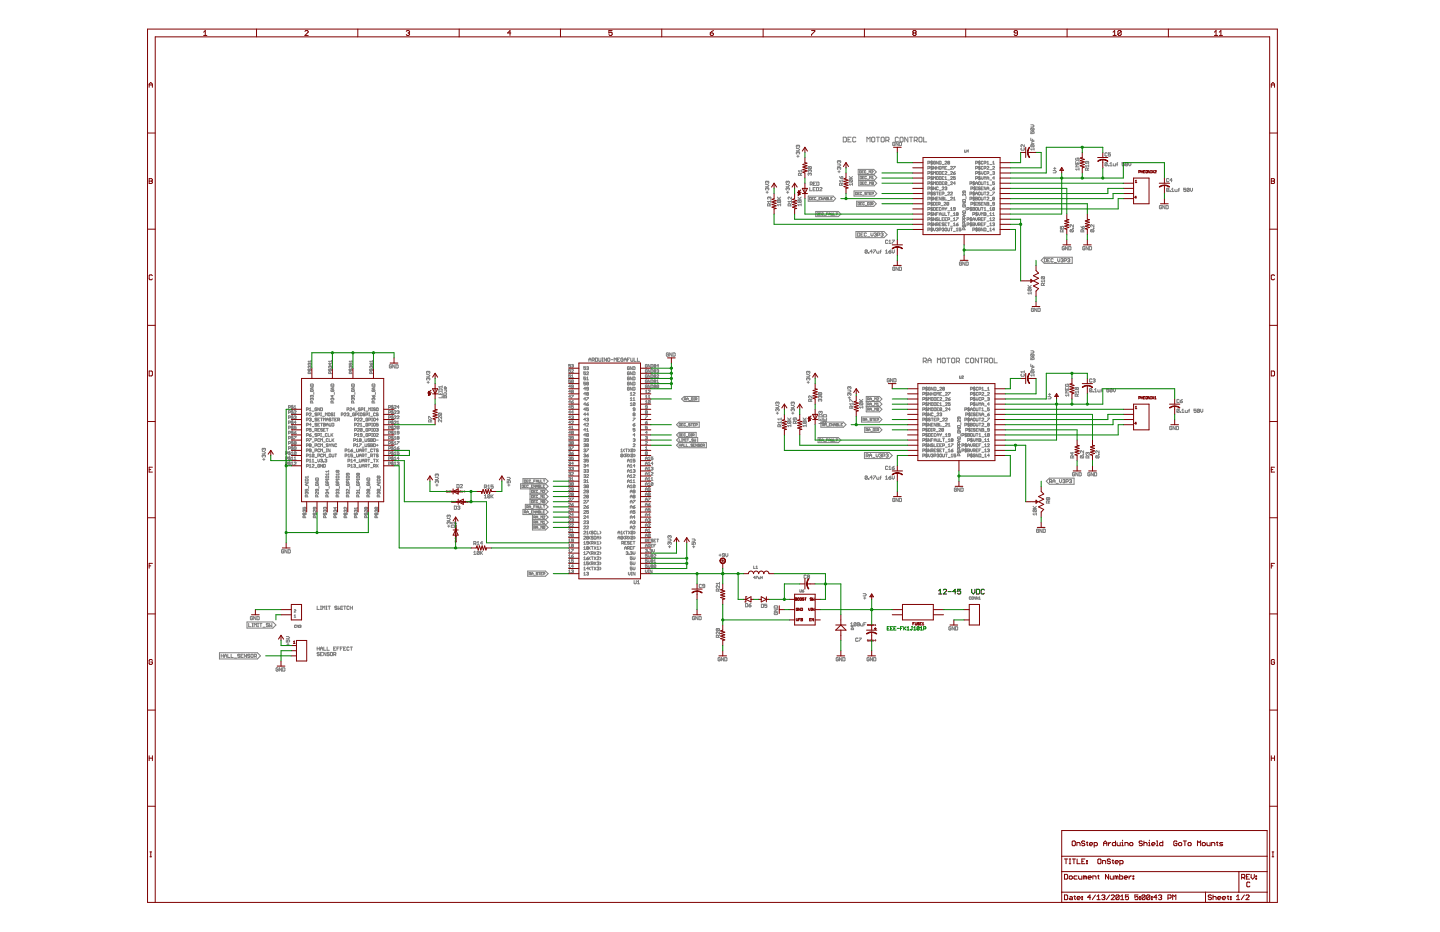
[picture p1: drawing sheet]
<svg xmlns="http://www.w3.org/2000/svg" width="432mm" height="279mm" viewBox="0 0 432 279" stroke-linecap="round" stroke-linejoin="round" font-family="sans-serif">
<g fill="none" stroke="#800080" stroke-width=".3">
<path d="M133.8 147.4h.1M133.9 147.2h.1M133.9 147.3h.1M133.9 147.4h.1M133.9 147.2v.1M133.9 147.2l.1 .1M133.9 147.3l.1 .1M134 147.4h.1M134 147.4h-.1M134.2 147.3l-.2 .2M134.2 147.3h.1M134.2 147.3l-.2 .1"/>
<path d="M134.3 147.3v.1M134.3 147.2h.1M134.6 147.3v.1M134.6 147.4h.2M134.8 147.3l-.2 .1M134.8 147.3h.1M134.9 147.3l.1 .1zM135 147.2v.1M135.1 147.3v.1M135.2 147.3l-.1 .1M135.3 147.3h.1M135.4 150.3h.1"/>
<path d="M135.4 150.3v.1M135.4 150.4l.1 .1M135.4 150.5h.1M135.4 150.4h.1M135.4 147.2v.2l-.1-.1M135.5 147.4h.1M135.5 147.3v.1M135.6 147.3l.1 .1h-.2M135.6 147.3h-.1M135.6 150.4v.2M135.6 150.4l.1 .1h-.3M135.7 147.3v.1"/>
<path d="M135.8 150.4h.1M135.8 147.3h.1M135.8 147.3l-.1 .1M135.8 150.3l.1 .2M136 150.4v.1M136 150.5h.1M136 150.4h.1M136.2 150.5h.1M136.2 150.4v.1M136.2 150.4h.1M136.3 147.2l-.1 .1M136.3 147.2v.1"/>
<path d="M136.3 147.3v.1M136.4 150.5l.1-.2 .1 .2M136.4 150.5h.1M136.5 156.9v.2M136.5 159.4h.1M136.5 158.3h.1M136.5 157.8h.3M136.5 159.2v.2M136.5 156.9l.3 .2v-.2M136.5 158.3h.2M136.5 156.9h.1M136.7 157.5h.1"/>
<path d="M136.6 157.8v.1l.2-.1M136.6 158l.2 .3M136.6 157.4h.1M136.6 158.6l.1 .2M136.6 158.9h.1M136.6 158.1h.2M136.6 157.5h.2M136.6 157.4l.1 .1M136.6 150.4v.1M136.6 158.4v.2M136.6 158.6h.1M136.6 158.4h.1"/>
<path d="M136.6 157.5h.1M136.7 158.4v.2M136.7 158.2l-.2 .1M136.7 150.4h.1M136.7 150.4l-.2 .1M136.8 159.4h-.3M136.8 157.6l-.1 .1M136.8 158.5h.1M136.8 158.6v.1M136.8 158.9h-.3M136.8 159.2l-.2-.2v.2h.2M136.8 160v.1"/>
<path d="M136.8 159.4h-.1M136.8 158.7l-.1 .1M136.8 158.5l-.1 .1M136.8 158.3h-.1M136.9 147.4h.2M137 150.3l-.1 .2 .1-.1M137 147.2l.1 .1M137 147.2l.1 .2M137.1 147.4h.1M137.2 150.4v.1M137.2 150.4h.1M137.2 150.4l-.1 .1"/>
<path d="M137.2 147.3l-.1 .2M137.2 147.3h.1M137.3 147.3l-.2 .1M137.3 150.4v.1M137.4 147.3v.1M137.4 147.2h.1M137.4 150.4l-.1 .1M137.6 147.3v.1M137.7 150.3h.2M137.7 147.4h.1M137.8 147.3l-.1 .1M137.8 147.3h.1"/>
<path d="M137.9 150.3v.1M137.9 150.4l-.2 .1h.2M137.9 147.3l-.2 .1M138 147.2l.1 .2zM138.1 147.2v.1M138.2 147.3v.1M138.3 147.3l-.1 .1M138.4 147.3h.1M138.4 150.4l.1 .1M138.4 150.3h.2M138.4 150.3v.1M138.4 150.5h.1"/>
<path d="M138.5 150.4h.1M138.5 147.2v.2l-.1-.1M138.6 147.4h.1M138.6 147.3v.1M138.6 147.3h.1M138.7 150.5l.1-.1-.1 .2M138.8 147.3v.1M138.9 147.3h.1M138.9 147.3l-.1 .1M138.9 150.4h.1M138.9 150.3l.1 .2M139 150.4v.1"/>
<path d="M139 150.5h.1M139.1 150.4h.1M139.1 150.5h.1M139.1 150.4h-.1M139.2 147.4h.2M139.2 147.3l.1 .1M139.3 150.4v.1M139.3 150.5h.1M139.3 150.4h.1M139.5 150.5v-.2l.2 .2M139.5 150.5h.1M139.7 150.4v.1"/>
<path d="M139.8 150.4h.1M139.8 150.4l-.3 .1M140.1 150.3l-.1 .2 .1-.1M140.3 150.4v.1M140.3 150.4h.1M140.3 150.4l-.2 .1M140.4 150.4v.1M140.5 150.4l-.1 .1M140.8 150.5h.1M140.8 150.4l.1 .1M136.5 161.4h.3M136.5 162.4v.1"/>
<path d="M136.5 160.8l.3 .2-.2-.2M136.5 161.4h.1M136.5 162.3v.1M136.5 161.4h.2M136.6 160.4l.1 .1M136.6 161.1h.1M136.6 161.7l.1 .2M136.6 162h.1M136.6 161.2h.2M136.6 161.1l.1 .1M136.6 160.5h.2M136.6 160.6v.2"/>
<path d="M136.6 161.5v.1M136.6 161.6h.1M136.6 161.5h.1M136.7 160.6v.2M136.7 161.5v.1M136.8 162.4l-.3 .1M136.8 160.7l-.2 .1M136.8 161.5v.1M136.8 161.7v.1M136.8 161.9l-.3 .1M136.8 162.2l-.2-.1 .2 .1M136.8 162.4l-.1 .1"/>
<path d="M136.8 161.8l-.1 .1M136.8 161.6h-.1M136.8 161.4h-.1M136.8 160l-.2 .1M260.1 187.3h.1M260.1 191.9v.1M260.1 187.5h.1M260.1 192h.1M260.1 192.1h.1M260.1 187.4v.1M260.1 191.9h.1M260.2 192v.1"/>
<path d="M260.3 187.5l.2-.1-.2 .2M260.3 192.1l.1-.1-.1 .2M260.6 187.3h.1M260.6 192h.1M260.6 187.3v.2M260.6 187.2v.1M260.6 191.8v.1M260.6 192v.1M260.7 187.4v.1M260.7 192l.2 .1M260.7 187.5h.1M260.8 187.3h.1"/>
<path d="M260.8 187.5h.1M260.8 187.3l-.1 .1M260.8 192h.1M260.8 192h-.1M260.9 187.5h.1M260.9 187.4v.1M260.9 192v.1M260.9 192.1h.1M261 187.3l-.1 .1M261 187.5h.1M261 192h-.1M261.2 191.9l.1 .2z"/>
<path d="M261.2 187.5h.1M261.2 187.3l.1 .2zM261.2 191.9h.1M261.4 187.3v.2M261.4 192v.1M261.5 187.3h.1M261.5 187.3l-.1 .1M261.5 192h.1M261.5 192h-.1M261.7 187.3l-.1 .2 .1-.2M261.7 191.9l-.1 .2 .1-.1M261.8 192.1h.1"/>
<path d="M261.9 187.3v.2M261.9 192l-.1 .1M261.9 187.3l.1 .1M261.9 192h.1M262 187.4h-.2M262 192h-.2M262 187.3v.2M262 192v.1M262.1 187.3l-.1 .1M262.1 192h-.1M262.4 187.5h.2M262.4 187.3l.1 .2"/>
<path d="M262.5 191.9l.1 .2M262.5 191.9h-.1"/>
</g>
<path d="M281.5 177.1l.4-.4v1.4M281.5 178.1h.9M282.9 176.9l.2-.2 .7 .2-.9 1.2h.9M284.3 177.4h.9M286.7 177.4h-1l.7-.7v1.4M288.1 176.7h-1v.7l.5-.3 .5 .3-.3 .7-.7-.3M291.4 176.7v.9l.5 .5 .4-.5v-.9M292.8 176.7h.7l.3 .2v.9l-.3 .3h-.7zM295.2 176.9l-.3-.2-.7 .2v.9l.2 .3 .8-.3" fill="none" stroke="#000" stroke-width=".3"/>
<g fill="none" stroke="#808080" stroke-width=".3">
<path d="M309.1 39.4v.7h.5l-.2-.4 .2-.3 .5 .2-.2 .5M309.1 37.4h.7l.3 .4-.3 .3h-.7M309.2 38.4h.7l.2 .2-.2 .5M309.2 38.4v.7h.7M309.2 38.4l.7 .7M229.6 55.3h.6l.3 .3-.3 .4h-.6M229.7 57.6h.7M230 56.5h-.4l.1 .5M230 56.5h.5l-.1 .5M230 54.5l.2-.2 .3 .2-.1 .5M230 54.5v.2M230 56.5v.1"/>
<path d="M230 57.3v.7M230 54.5l-.1-.2-.3 .2 .1 .5M230.7 59.2l.1-.1 .4 .1-.2 .5M230.7 59.2l-.2-.1-.3 .1 .1 .5M230.7 59.2v.2M233.1 59.7h1M233.1 59.1l.6 .6M234.1 59.1l-.5 .5M235.7 55.3h.7l.3 .3-.3 .4h-.7M235.9 57.6h.6M236.2 56.5h-.5l.2 .5M236.2 56.5h.5l-.2 .5"/>
<path d="M236.2 54.5l-.2-.2-.3 .2 .2 .5M236.2 54.5l.2-.2 .3 .2-.2 .5M236.2 54.5v.2M236.2 56.5v.1M236.2 57.3v.7M237.3 59.1v.6l-.6-.6-.4 .1 .2 .5M238.8 44.5h.6l.4 .4-.4 .3h-.6M239 46.9h.6M239.2 59.7h1M239.2 59.1l.7 .6M239.3 43.7v.2M239.3 45.7v.2"/>
<path d="M239.3 46.5v.7M239.3 45.7l-.2-.2-.3 .2 .2 .5M239.3 43.7l-.2-.2-.3 .2 .2 .5M239.3 45.7l.1-.2 .4 .2-.2 .5M239.3 43.7l.1-.2 .4 .2-.2 .5M240.1 52.6v-.5l-.5-.2-.2 .7h1M240.2 59.1l-.5 .5M240.4 51.9l-.3 .3M240.4 51.2h-1l.4 .4M240.4 50.9v.7M242.4 58.8h7.4l.8 .7-.8 .8h-7.4zM242.5 49.9l-.2 .5 .8 .2"/>
<path d="M242.5 49.9h.6l.2 .2-.2 .5M242.5 49.9l.6 .7M242.8 59.2l.4 .1-.1 .6h-.3zM242.8 52.1l.2-.2 .3 .2-.2 .5M242.8 52.1l-.1-.2-.4 .2 .2 .5M242.8 51.1l-.1-.2-.4 .2 .2 .5M242.8 51.1v.1M242.8 52.1v.1M242.8 56.2v1h.7M242.8 51.1l.2-.2 .3 .2-.2 .5M243 55.2l.6-.1-.2-.5h-.4v1M243.3 55.2l.3 .4"/>
<path d="M243.5 59.5h.2M243.8 56.7h.3M243.9 55.1h.4M243.9 59.2h-.4v.7h.4M244.5 56.2h-.7v1h.7M244.6 54.6h-.7v1h.7M244.7 59.3h-.5v.5h.5M244.8 56.2l.7 .2-.2 .8h-.5zM244.9 54.6l.7 .2-.2 .8h-.5zM245.6 59.5h.2M245.8 56.4h.7l-.7 .8h.7M246.1 59.2h-.5v.7h.5"/>
<path d="M246.8 59.2v.7l-.5-.7v.7M247 59.9l.2-.7 .3 .2v.5M247 59.5h.5M247.7 59.2l.5 .1-.1 .6h-.4zM247.7 59.5h.4M248.4 59.2v.7h.5M249.2 59.5h.2M249.6 59.2h-.4v.7h.4M251.1 49.2h.7l.3 .3-.3 .3h-.7M251.3 51.5h.6M251.6 48.3v.2M251.6 50.3v.2"/>
<path d="M251.6 51.1v.7M251.6 50.3h-.5l.2 .5M251.6 48.3l-.2-.1-.3 .1 .2 .5M251.6 50.3h.5l-.2 .5M251.6 48.3l.2-.1 .3 .1-.2 .5M251.7 52.9l.5 .7M252.2 53.1l.4-.2 .1 .5-.5 .2zM252.4 55.6l-.2-.7-.5 .2v.5h1M252.7 53.9v.7M252.7 54.9l-.3 .3M252.7 54.2h-1l.4 .4M252.9 41.1h.7l.2 .3v.9l-.2 .2h-.7z"/>
<path d="M254.3 41.8h.4M254.7 53.6h.9M254.7 52.9l.6 .7M254.8 53.9v.7h.7M254.8 53.9l.8 .2-.1 .5M254.8 53.9l.7 .7M255.2 41.1h-.9v1.4h.9M255.6 55.2h-.9l.3 .4M255.6 54.9v.7M255.6 52.9l-.5 .5M256.1 57.2h6l.8 .8-.8 .8h-6zM256.5 57.7l.5 .1-.1 .6h-.4z"/>
<path d="M256.6 41.4l-.2-.3-.7 .3v.9l.2 .2 .7-.2M257.2 58h.3M257.3 50.8h4.7l.8 .7-.8 .8h-4.7zM257.5 54.2h4.6l.8 .7-.8 .8h-4.6zM257.5 52.5h4.6l.8 .7-.8 .8h-4.6zM257.7 57.7h-.5v.7h.5M257.8 51.2l.4 .1-.1 .6h-.3zM257.9 52.9l.5 .1-.1 .6h-.4zM257.9 54.6l.5 .1-.1 .6h-.4zM258.4 57.8h-.5v.5h.5M258.5 51.5h.2M258.6 54.9h.3"/>
<path d="M258.6 58.5h.5M258.6 53.2h.3M259 51.2h-.5v.7h.5M259.1 54.6h-.5v.7h.5M259.1 52.9h-.5v.7h.5M259.7 51.3h-.5v.5h.5M259.8 53h-.5l.2 .6 .3-.1M259.8 54.7h-.5l.2 .6 .3-.1M259.8 57.8l-.3-.1-.2 .2 .5 .4h-.5M259.9 52h.5M259.9 42.5v-1.4l.5 .5 .5-.5v1.4M260.1 57.7h.4"/>
<path d="M260.1 53.7h.4M260.1 55.4h.4M260.3 57.7v.7M260.6 51.9v-.7l.2 .2 .3-.2v.7M260.8 58h.2M260.8 53.6v-.7l.2 .2 .2-.2v.7M260.8 55.3v-.7l.2 .2 .2-.2v.7M261.2 57.7h-.4v.7h.4M261.3 51.3h.5l-.5 .6h.5M261.4 41.4l.2-.3 .7 .3v.9l-.2 .2-.7-.2zM261.5 58.1l.4-.1-.1-.3h-.3v.7M261.5 53.6h.4"/>
<path d="M261.5 53.1l.2-.2v.7M261.9 54.7l-.1 .6-.3-.1M261.9 54.7l-.3-.1-.1 .6M261.9 54.7l-.4 .5M262.8 41.1h.9M263.2 41.1v1.4M264.2 41.4l.2-.3 .8 .3v.9l-.3 .2-.7-.2zM265.6 42.1h.7l.3-.3v-.4l-.3-.3h-.7v1.4M266.1 42.1l.5 .4M268.4 42.8l-.2-.1-.5 .1 .1 .8 .6-.1v-.3h-.4M269.3 42.7v.9l-.6-.9v.9M269.4 41.4l-.2-.3-.7 .3v.9l.2 .2 .7-.2"/>
<path d="M269.7 42.7l.6 .1-.1 .8h-.5zM269.9 41.4l.2-.3 .7 .3v.9l-.2 .2-.7-.2zM272.2 41.1v1.4l-.9-1.4v1.4M272.7 41.1h.9M273.2 41.1v1.4M274.1 42.1h.7l.3-.3-.3-.7h-.7v1.4M274.6 42.1l.5 .4M275.5 41.4l.3-.3 .7 .3v.9l-.3 .2-.7-.2zM277 41.1v1.4h.9M278.2 50.5h.5l.1-.5-.6-.1v.8M278.2 55.1h.5l.1-.4-.6-.2v.9M278.2 52h.5l.1-.4-.6-.2v.9"/>
<path d="M278.2 56.6h.5l.1-.4-.6-.2v.9M278.2 48.9h.5l.1-.4-.6-.2v.9M278.2 53.5h.5l.1-.4-.6-.1v.8M278.2 58.1h.5l.1-.4-.6-.1v.8M278.2 59.7h.5l.1-.4-.6-.2v.9M279.4 48.2v1.1M279.4 49.7v1.2M279.4 51.3v1.1M279.4 52.8v1.2M279.4 54.4v1.1M279.4 55.9v1.1M279.4 57.4v1.2"/>
<path d="M279.4 59v1.1M279.7 50l-.5-.1-.1 .3 .6 .4h-.6M279.7 54.7l-.5-.2-.1 .3 .6 .4h-.6M279.7 48.5l-.5-.2-.1 .3 .6 .5h-.6M279.7 56.2l-.5-.2-.1 .3 .6 .4h-.6M279.7 53.1l-.5-.1-.1 .3 .6 .4h-.6M279.7 51.6h-.6l.6 .4-.2 .3-.4-.2M279.7 57.7h-.6l.6 .4-.2 .3-.4-.1M279.7 59.3l-.5-.2-.1 .3 .6 .4h-.6M279.9 53.8v-.8l.3 .3 .3-.3v.8M279.9 55.4v-.9l.3 .3 .3-.3v.9M279.9 52.3v-.9l.3 .3 .3-.3v.9"/>
<path d="M280.5 48.5h-.6l.2 .7 .4-.1v-.3h-.3M280.5 57.7h-.6l.6 .4-.1 .3-.5-.1M280.5 49.9v.8l-.6-.8v.8M280.5 56v.9l-.6-.9v.9M280.5 59.1v.9l-.6-.9v.9M280.8 54.7h.5l-.1 .7-.4-.2zM280.8 50.3h.5M280.8 51.6h.5l-.1 .7-.4-.2zM280.8 53.1h.5l-.1 .7-.4-.1zM280.8 57.6h.5M280.8 59.5h.3M280.8 49.9v.8"/>
<path d="M281.1 57.6v.8M281.3 56.2h-.5l.1 .7 .4-.2M281.3 59.1h-.5v.9h.5M281.3 48.3v.9l-.5-.9v.9M281.3 49.9v.8M281.6 54.5l.6 .2-.1 .7h-.5zM281.6 48.3l.6 .2-.1 .7h-.5zM281.6 51.4l.6 .2-.1 .7h-.5zM281.6 53l.6 .1-.1 .7h-.5zM281.6 57h.6M281.6 58h.3M281.8 49.9l.4 .1-.1 .7-.5-.1z"/>
<path d="M282.2 57.6h-.6v.8h.6M282.2 59.1v.9l-.6-.9v.9M282.5 49.3h.6M282.5 51.9h.3M282.5 53.4h.3M282.5 54.9h.3M282.5 56.2h.6l-.6 .7h.6M282.5 58.1h.4l.2-.4-.6-.1v.8M282.5 59.1l.6 .2-.2 .7h-.4zM282.5 59.5h.4M282.5 50.7v-.8l.3 .3 .3-.3v.8M283.1 54.5h-.6v.9h.6"/>
<path d="M283.1 51.4h-.6v.9h.6M283.1 53h-.6v.8h.6M283.3 48.5h.6l-.6 .7h.6M283.3 50.3h.3M283.3 51.6h.6l-.6 .7h.6M283.3 53.8h.6M283.3 56.2l.5-.2v.5M283.3 58.6h.6M283.3 59.1v.9h.6M283.3 53.3l.3-.3v.8M283.6 56.5h.2M283.8 56.5v.4l-.5-.2"/>
<path d="M283.9 49.9h-.6v.8h.6M283.9 54.7v.5h-.6M283.9 54.7h-.6v.5M283.9 54.7l-.6 .5M284.2 50.9h.6M284.2 52.4h.6M284.2 54h.6M284.2 55.5h.6M284.2 57.7h.6l-.6 .7h.6M284.3 48.8v.4l.5-.1-.2-.3M284.3 48.8v-.5l.5 .2-.2 .3M284.3 48.8h.3"/>
<path d="M285 50h.6l-.6 .7h.6M285 54.7h.6l-.6 .7h.6M285 53.1h.6l-.6 .7h.6M285 57.7h.6l-.6 .7h.6M285 59.3h.6l-.6 .7h.6M285 51.6h.6l-.6 .7h.6M285.9 59.4l.3-.3v.9M285.9 49.9h.5l-.5 .8M285.9 51.9h.4l.1 .2-.4 .2zM285.9 60h.5M286.4 54.9h-.5l.4-.4v.9M286.4 53h-.5v.4h.5l-.1 .4-.4-.1"/>
<path d="M286.4 51.4l-.5 .5M288.8 59.8h.6l.1 .6h-.8zM289.1 57.3l-.1 .5-.3-.1 .1-.4h.6v.5M289.2 45l.2 .7 .3-.1v-.6M289.5 58.1v.6l-.5-.6-.3 .2 .1 .4M289.7 58.9v.6M290.4 45.3h-.4l.3-.3v.7M290.9 55.1l.5-.2-.1-.4h-.4v.9M290.9 58.1h.4l.1-.4-.5-.1v.8M290.9 59.7l.5-.2-.1-.4h-.4v.9M291.1 56.6h.4l.2-.4-.6-.2v.9M292 54.4v1.1"/>
<path d="M292 57.4v1.2M292 59v1.1M292.3 54.7l-.5-.2-.1 .3 .6 .4h-.6M292.3 59.3l-.5-.2-.1 .3 .6 .4h-.6M292.3 55.9v1.1M292.3 57.7h-.6l.1 .3 .5 .1-.2 .3-.4-.1M292.5 56.2h-.5l.5 .4-.1 .3-.4-.2M292.5 50.5l.6-.2-.1-.4h-.5v.8M292.5 52h.5l.1-.4-.6-.2v.9M292.5 48.9l.6-.1-.1-.5h-.5v.9M292.5 53.5l.6-.1-.1-.4h-.5v.8M292.5 55.4v-.6l.3-.3 .3 .3v.6"/>
<path d="M292.5 58.4v-.5l.3-.3 .3 .3v.5M292.5 59.1l.6 .2-.1 .7h-.5zM292.5 54.9h.6M292.5 58h.6M292.5 59.5h.5M292.8 56h.3M292.8 56.9h.3M293 56v.9M293.4 54.7h.6l-.2 .7-.4-.2zM293.4 57.7h.6l-.2 .7-.4-.1zM293.5 59.1l.5 .2-.2 .7-.4-.2zM293.7 48.2v1.1"/>
<path d="M293.7 49.7v1.2M293.7 51.3v1.1M293.7 52.8v1.2M294 48.5l-.5-.2-.1 .3 .6 .5h-.6M294 50l-.5-.1-.1 .3 .6 .4h-.6M294 56.2l-.5-.2-.1 .3 .6 .4h-.6M294 51.6h-.6l.6 .4-.2 .3-.4-.2M294 53.1l-.5-.1-.1 .3 .6 .4h-.6M294.2 54.5l.2 .9 .4-.2v-.7M294.2 56.5h.3M294.2 51.4v.6l.3 .3 .3-.3v-.6M294.2 53v.5l.3 .3 .3-.3v-.5"/>
<path d="M294.2 57.6l.2 .8 .4-.1v-.7M294.2 59.1l.2 .9 .4-.2v-.7M294.8 50h-.6l.2 .7 .4-.1M294.8 48.5h-.6v.6h.6M294.8 56h-.6v.9h.6M295.1 50.5l.6-.2-.2-.4h-.4v.8M295.1 48.9l.6-.1-.2-.5h-.4v.9M295.1 53.8v-.8l.3 .3 .3-.3v.8M295.1 54.5h.6M295.1 57.6h.6M295.1 59.1h.6M295.4 54.5v.9"/>
<path d="M295.4 57.6v.8M295.4 59.1v.9M295.7 51.6h-.6l.1 .7 .5-.2M295.7 56v.9l-.6-.9v.9M296 52h.4l.1-.4-.5-.2v.9M296 50h.5l-.5 .7h.5M296 55.4h.5M296 49.2h.5M296 56.5h.5M296 48.6l.2-.3v.9M296 54.8l.2-.3v.9M296 53.8v-.5l.2-.3 .3 .3v.5"/>
<path d="M296 56.9v-.6l.2-.3 .3 .3v.6M296 57.7h.5l-.5 .7h.5M296 59.3h.5l-.5 .7h.5M296 53.4h.5M296.8 50.9h.6M296.8 49.3h.6M296.8 52.4h.6M296.8 54h.6M296.8 55.5h.6M296.8 57h.6M296.8 58.6h.6M297.6 50h.6l-.6 .7h.6"/>
<path d="M297.6 49.2h.6M297.6 56.5h.5l.1 .2-.4 .2zM297.6 57.6h.6l-.6 .8M297.6 48.6l.3-.3v.9M297.6 51.6l.5-.2v.5M297.8 59.5v-.4l.4 .2-.1 .2M297.8 59.5v.5l.4-.2-.1-.3M297.8 59.5h.3M297.9 51.9h.2M298.1 51.9v.4l-.5-.2M298.2 54.5h-.6v.4h.6l-.1 .5-.5-.2M298.2 53.4h-.6l.5-.4v.8"/>
<path d="M298.2 56l-.6 .5M306.3 44.4l-.1 .1 .1 .5 .8-.1-.1-.5M307.1 43.4v.6l-.6-.6-.3 .1 .1 .5M309.1 41.4v.7h1M309.2 43.4h.7l.2 .1-.2 .5M309.2 43.4l-.1 .5 .8 .1M309.2 43.4l.7 .6M309.6 41.7v.4M310.1 44.4v.6M310.1 42.4l-.7 .1v.6h.7M310.1 44.7h-1l.3 .3M315.8 51.1h.6l.4 .4-.4 .3h-.6"/>
<path d="M316 50.5h.6M316.3 50.2v.6M322.6 48.4v.6h1v-.6M322.7 47.4l-.1 .2 .1 .4 .9-.1-.2-.5h-.3v.3M323.1 48.7v.3M323.6 50.4v.6M323.6 50.7h-1l.3 .3M323.6 49.4h-1l.3 .3-.3 .3h1M326 48.4v.5h-.5l.1-.5h.7v.6M326.1 51v-.5l-.5-.1-.1 .6h1M326.5 49.7h-1l.3 .3M326.5 50.4l-.4 .3"/>
<path d="M326.5 49.4v.6M332 46l-.2-.2-.5 .2v.6l.2 .2 .5-.2M332 48.9h-.7v.7M332 48.9v.7h-.7M332 48.9l-.7 .7M332.3 49.6l.2 .1zM332.8 49.7h.7M332.8 49.1l.4-.4v1M333 45.8h-.7v.5l.4-.2 .3 .2-.2 .5-.5-.2M333.8 49.1l.2 .6h.5v-.6M334.8 49.2h.4M335.2 48.7l-.2 1"/>
<path d="M337.1 48.7h-.6v.5l.3-.1 .3 .1-.1 .5-.5-.1M338.1 48.9h-.6v.7M338.1 48.9v.7h-.6M338.1 48.9l-.6 .7M338.5 48.7v.7l.3 .3 .3-.3v-.7M350.5 53.7l-.2-.2-.5 .2 .2 .8 .5-.2M350.5 56.6l-.5-.2-.2 .9M350.5 56.6v.7l-.2 .1-.5-.1M350.5 56.6l-.7 .7M350.8 57.3l.2 .1zM351.3 57.4h.7M351.3 56.8l.3-.4v1"/>
<path d="M351.5 54h-.7l.5-.5v1M352.3 56.8l.2 .6h.5v-.6M353.3 56.9h.3M353.6 56.4l-.1 1M355.6 56.4h-.7v.5l.6-.1 .1 .5-.1 .1-.6-.1M356.6 56.6l-.5-.2-.2 .9M356.6 56.6l-.2 .8-.5-.1M356.6 56.6l-.7 .7M356.9 56.4v.7l.4 .3 .3-.3v-.7M230.8 61.7l-.1-.6-.5 .1v.5h1M231.2 60.4h-1l.3 .3M231.2 61.1l-.4 .3"/>
<path d="M231.2 60.1v.6M233.3 60.1l-.2 .1 .2 .5h.6M233.3 60.1l.8 .1-.2 .5M233.3 60.1l.6 .6M234.1 61.4h-1l.3 .3M234.1 61.1v.6M237 61.7l-.2-.6-.5 .1v.5h1M237.3 60.4h-1l.4 .3M237.3 61.1l-.3 .3M237.3 60.1v.6M239.4 60.1l.8 .1-.1 .5M239.4 60.1l-.2 .1 .2 .5h.7"/>
<path d="M239.4 60.1l.7 .6M240.2 61.4h-1l.4 .3M240.2 61.1v.6M244.6 63.4h6.8l.7 .8-.7 .7h-6.8zM244.9 60h.5M245 63.8l.5 .1-.1 .6h-.4zM245.7 64.2h.3M246.2 63.8h-.5v.7h.5M246.9 63.9h-.5l.1 .6 .4-.1M247.1 64.6h.5M247.9 64.2h.2M248.3 63.8h-.4v.7"/>
<path d="M248.6 64.2h.4M248.6 64.5l.2-.7 .2 .7M249.3 63.8l.1 .7 .3-.1v-.6M250 63.8v.7h.4M250.7 63.8h.5M250.9 63.8v.7M256.7 69.4h8.4l.9 .9-.9 .9h-8.4zM256.9 60.3h5.1l.8 .8-.8 .8h-5.1zM257.2 69.8l.6 .2-.1 .8h-.5zM257.3 60.7l.5 .2-.1 .5h-.4zM258 61.1h.2M258.2 70.3h.3"/>
<path d="M258.5 60.7h-.5v.7h.5M258.8 69.8h-.6v1h.6M259.2 60.9h-.5l.1 .5 .4-.1M259.4 61.6h.5M259.8 70l-.1-.2-.5 .2v.7l.1 .1 .5-.1M260.1 75.1l-.5-.2-.2 .8M260.1 75.1v.6l-.2 .2-.5-.2M260.1 75.1l-.7 .6M260.1 60.7l.5 .2-.1 .5h-.4zM260.2 71h.6M260.4 75.7l.2 .2zM260.8 60.7h.3"/>
<path d="M260.8 61.4h.3M261 60.7v.7M261.2 69.8v.7l.3 .3 .3-.3v-.7M261.3 61.2l.5-.1-.1-.4h-.4v.7M261.6 75.4h-.7l.5-.5v1M261.6 61.2l.2 .2M261.9 74.9h.7l-.7 1M262.1 70l.5-.2 .2 .2-.2 .3M262.5 70.3h.1M262.6 70.3l.2 .2-.2 .3-.5-.1M262.9 75.2l.1 .7h.5v-.7M263.1 70.5l.7-.2-.2-.5h-.5v1"/>
<path d="M263.9 75.4h.3M264.1 70l.5-.2 .2 .2-.2 .3M264.2 74.9l-.2 1M264.5 70.3h.1M264.6 70.3l.2 .2-.2 .3-.5-.1M265.5 75.2l.4-.3v1M265.5 75.9h.7M266.2 72.2l-.2-.2-.5 .2 .2 .8 .5-.2M266.5 75.4h.5l.2 .3-.5 .2zM266.5 72.3l.3-.3v1M266.5 73h.7M267.2 74.9l-.7 .5"/>
<path d="M267.5 72h.7l-.7 1M267.5 74.9v.7l.3 .3 .4-.3v-.7M278.2 68.9h.5l.1-.4-.6-.1v.8M278.2 67.4h.5l.1-.4-.6-.2v.9M278.2 61.2h.5l.1-.4-.6-.1v.8M278.2 62.8h.5l.1-.4-.6-.2v.9M278.2 64.3h.5l.1-.4-.6-.1v.8M278.2 65.8h.5l.1-.4-.6-.1v.8M279.4 60.5v1.2M279.4 62.1v1.1M279.4 63.6v1.1M279.4 65.2v1.1"/>
<path d="M279.4 66.7v1.1M279.4 68.2v1.2M279.7 68.5l-.5-.1-.1 .2 .6 .5h-.6M279.7 62.4l-.5-.2-.1 .3 .6 .4h-.6M279.7 65.4l-.5-.1-.1 .3 .6 .4h-.6M279.7 63.9h-.6l.6 .4-.2 .3-.4-.1M279.7 67l-.5-.2-.1 .3 .6 .4h-.6M279.7 60.8l-.5-.1-.1 .3 .6 .4h-.6M279.9 60.7l.6 .1-.1 .7h-.5zM279.9 62.2l.6 .2-.1 .7h-.5zM279.9 68.4v.5l.3 .3 .3-.3v-.5M280.5 63.8v.8l-.6-.8v.8"/>
<path d="M280.5 65.3v.8l-.6-.8v.8M280.5 66.8v.9l-.6-.9v.9M280.8 68.5l.4-.1v.4M280.8 67.4l.5-.2-.1-.4h-.4v.9M280.8 62.6h.3M280.8 60.7h.3M280.8 61.5h.3M280.8 64.2h.3M280.9 60.7v.8M281.1 68.8h.1M281.1 67.4l.2 .3M281.2 68.8v.4l-.4-.1"/>
<path d="M281.3 61.2h.5l.1-.4-.6-.1v.8M281.3 62.2h-.5v.9h.5M281.3 63.8h-.5v.8M281.3 65.4h-.5l.5 .4-.1 .3-.4-.1M281.6 68.9l.6-.1-.1-.4h-.5v.8M281.6 64.2h.6M281.6 65.3v.8h.6M281.6 67.2h.3M281.6 64.6v-.6l.3-.2 .3 .2v.6M281.6 61.2l.3 .3M282.2 61.7h.6M282.2 62.4h-.6l.2 .7 .4-.2"/>
<path d="M282.2 66.8h-.6v.9h.6M282.5 68.5l.4-.1v.4M282.5 62.6h.6M282.5 63.8l.1 .8 .5-.1v-.7M282.5 65.7h.3M282.5 63.1v-.6l.3-.3 .3 .3v.6M282.8 68.8h.1M282.9 68.8v.4l-.4-.1M283.1 60.8h.5l-.5 .7h.5M283.1 65.3h-.6v.8h.6M283.1 67l-.5-.2-.1 .3 .6 .4h-.6M283.3 63.8v.8h.6"/>
<path d="M283.3 65.7h.3M283.3 67.2h.3M283.3 62.2l.3 .4M283.5 68.4l.4 .1-.1 .7-.5-.1zM283.6 62.6v.5M283.9 65.3h-.6v.8h.6M283.9 66.8h-.6v.9h.6M283.9 62.2l-.3 .4M284.2 68.4l.1 .8 .5-.1v-.7M284.2 65.8h.4l.2-.4-.6-.1v.8M284.2 60.1h.6M284.2 63.2h.6"/>
<path d="M284.2 63.8h.6M284.2 66.8h.6M284.5 60.8v.6h-.6M284.5 63.8v.8M284.5 66.8v.9M284.5 60.8l-.4-.1-.2 .7M284.5 60.8l-.6 .6M285 68.4h.6M285 62.5l.3-.3v.9M285 63.1h.6M285 64.7h.6M285 66.3h.6"/>
<path d="M285 67.8h.6M285.3 68.4v.8M285.9 64l.3-.2v.8M285.9 65.6l.3-.3v.8M285.9 67.1l.3-.3v.9M285.9 64.6h.5M285.9 66.1h.5M285.9 67.7h.5M285.9 69.4h.5M286.4 62.6h-.4v-.4l.4 .2v.5h-.5M286.7 65.3h.6l-.6 .8M286.7 67.2h.5l.1 .3-.4 .2z"/>
<path d="M286.7 69.2h.6M286.7 68.6l.3-.2v.8M286.9 64.2v-.4l.4 .1-.1 .3M286.9 64.2v.4l.4-.1-.1-.3M286.9 64.2h.3M287.3 66.8l-.6 .4M288.2 68.4h-.6v.4h.6l-.2 .4-.4-.1M288.4 78.7h-.7l.2 .8 .5-.1v-.4h-.4M288.5 67.7h1.2M288.7 60.7h.8l-.8 .5h.8M288.8 61.5v.6l.7-.2-.1-.4h-.3v.3M288.8 63.2h.6l.1 .6h-.8z"/>
<path d="M288.8 67.5v.5l.4-.5 .3 .1-.1 .4M289.1 64.1v.5M289.2 65.5l-.1-.6-.4 .1v.5h.8M289.2 66.3l-.1-.5-.4 .1v.4h.8M289.2 67.2v-.4l-.4-.2-.1 .6h.8M289.2 68.9v-.4l-.4-.2-.1 .6h.8M289.3 78.5v1l-.6-1v1M289.5 64.1h-.5l-.3 .2 .3 .3h.5M289.7 62.4v.5M289.7 78.5l.6 .2-.1 .8h-.5zM290 67.4h.4l.2-.4-.6-.2v.9M290 62.8h.4l.2-.4-.6-.2v.9"/>
<path d="M290 65.8h.4l.2-.4-.6-.1v.8M291.1 61.2h.4l.2-.4-.6-.1v.8M291.1 62.1v1.1M291.1 65.2v1.1M291.1 66.7v1.1M291.4 65.4l-.4-.1-.1 .3 .5 .4h-.5M291.4 62.4l-.4-.2-.1 .3 .5 .4h-.5M291.4 67l-.4-.2-.1 .3 .4 .1 .1 .3h-.5M291.7 68.9l.6-.1-.2-.4h-.4v.8M291.7 66.8l.6 .2-.2 .7h-.4zM291.7 62.6h.4M291.7 62.2l.6 .2-.2 .7h-.4z"/>
<path d="M291.7 64.3h.4l.2-.4-.6-.1v.8M291.7 66.1v-.5l.3-.3 .3 .3v.5M291.7 65.7h.6M291.7 67.2h.4M292.3 60.5v1.2M292.5 60.8h-.5l.5 .4-.1 .3-.4-.1M292.5 62.4h.6l-.1 .7-.5-.2zM292.5 65.3v.5l.3 .3 .3-.3v-.5M292.5 66.8v.6l.3 .3 .3-.3v-.6M292.8 60.7h.3M292.8 61.5h.3M292.8 63.6v1.1"/>
<path d="M292.8 68.2v1.2M293 60.7v.8M293.1 68.5h-.6l.6 .4-.1 .3-.5-.1M293.1 63.9h-.6l.6 .4-.1 .3-.5-.1M293.4 67.4h.4l.2-.4-.6-.2v.9M293.4 62.2l.1 .9 .5-.2v-.7M293.4 63.8v.5l.3 .3 .3-.3v-.5M293.4 65.8h.4l.2-.4-.6-.1v.8M293.7 65.8l.3 .3M293.7 67.4l.3 .3M294 68.5h-.6l.1 .7 .5-.1v-.3h-.3M294 60.8l-.5-.1-.1 .3 .6 .4h-.6"/>
<path d="M294.2 64.6v-.8l.3 .2 .3-.2v.8M294.2 61.1h.3M294.2 62.2h.6M294.2 65.7h.3M294.2 67.2h.3M294.5 62.2v.9M294.8 60.7h-.6v.8h.6M294.8 65.3h-.6v.8h.6M294.8 66.8h-.6v.9h.6M294.8 68.4v.8l-.6-.8v.8M295.1 68.4l.6 .1-.2 .7h-.4zM295.1 63.8l.6 .1-.2 .7h-.4z"/>
<path d="M295.1 62.5l.3-.3v.9M295.1 63.1h.6M295.1 64.2h.4M295.1 65.7h.3M295.1 67.2h.3M295.7 60.7v.8l-.6-.8v.8M295.7 65.3h-.6v.8M295.7 66.8h-.6v.9M296 60.7l.5 .1-.1 .7h-.4zM296 61.1h.4M296 63.2h.5M296 64.7h.5"/>
<path d="M296 66.3h.5M296 67.8h.5M296 69.4h.5M296.8 61.7h.6M296.8 60.1h.6M296.8 63.1h.6M296.8 62.5l.3-.3v.9M296.8 64l.3-.2v.8M296.8 65.6l.3-.3v.8M296.8 67.1l.3-.3v.9M296.8 68.6l.3-.2v.8M296.8 64.6h.6"/>
<path d="M296.8 66.1h.6M296.8 67.7h.6M296.8 69.2h.6M297.6 64l.3-.2v.8M297.6 65.4h.6l-.6 .7h.6M297.6 67l.5-.2v.4M297.6 64.6h.6M297.9 67.2h.2M298.1 67.2v.5l-.5-.2M298.2 68.8h-.6l.5-.4v.8M298.2 61.1l-.6-.1 .2-.3 .4 .1v.6h-.6M298.2 62.4l-.4-.2-.2 .7"/>
<path d="M298.2 62.4l-.1 .7-.5-.2M298.2 62.4l-.6 .5M313.1 77.1h8.4v1.9h-8.4l-.9-1zM313.2 77.5l.6 .2-.1 .8h-.5zM314.2 78h.3M314.8 77.5h-.6v1h.6M315.8 77.7l-.1-.2-.5 .2v.7l.1 .1 .5-.1M316.1 78.7h.7M317.1 77.5v.7l.4 .3 .3-.3v-.7M318 67.9v.6h.5l-.2-.3 .2-.3 .4 .1-.1 .5M318.1 77.7l.5-.2 .2 .2-.2 .3M318.5 78h.1"/>
<path d="M318.6 78l.2 .2-.2 .3-.5-.1M318.6 69.5v-.5l-.5-.1-.1 .6h.9M318.9 68.9l-.3 .3M319.1 78.2h.5l.2-.5-.7-.2v1M319.2 74.1l-.2-.2-.5 .2 .2 .8 .5-.2v-.3h-.4M320.1 77.7l.5-.2 .2 .2-.2 .3M320.2 73.9v1l-.7-1v1M320.4 78h.2M320.5 73.9l.6 .2-.1 .8h-.5zM320.6 78l.2 .2-.2 .3-.5-.1M321 68.9l-.1 .4 .8 .2M321 68.9h.7l.2 .1-.2 .5"/>
<path d="M321 68.9l.7 .6M321.7 68.4l.2 .1zM321.9 67.4v.6l-.7-.6-.3 .1 .1 .5M324.1 67.9l.5 .6M324.6 68l.4-.1 .1 .5-.5 .1zM324.8 69.5v-.5l-.5-.1-.2 .6h1M325.1 68.9l-.3 .3M325.3 74.1l-.1-.2-.5 .2v.6l.5 .2 .1-.5h-.3M326.3 73.9v1l-.6-1v1M326.6 73.9l.7 .2-.1 .8h-.6zM327.2 68.9l-.2 .1 .2 .5h.7M327.2 68.9l.8 .1-.1 .5"/>
<path d="M327.2 68.9l.7 .6M327.9 68.4l.1 .1zM328 67.4v.6l-.6-.6-.4 .1 .2 .5M348.3 61.8l-.1-.2-.5 .2 .1 .8 .5-.2v-.3h-.3M349.3 61.6v1l-.6-1v1M349.7 61.6l.6 .2-.2 .8h-.4zM268.4 80.2l-.2-.1-.5 .1 .1 .9 .6-.2v-.3h-.4M269.3 80.1v1l-.6-1v1M269.7 80.1l.6 .1-.1 .9h-.5zM308.3 86.2h.9M308.3 85.6l.6 .6M308.4 86.6l.8 .1-.1 .5"/>
<path d="M308.4 86.6v.6h.7M308.4 86.6l.7 .6M309.2 87.9h-.9l.3 .3M309.2 87.5v.7M309.2 85.6l-.5 .4M309.9 92.6l-.1-.2-.5 .2 .1 .8 .5-.2v-.3h-.3M310.9 92.4v1l-.6-1v1M311.3 92.4l.6 .2-.2 .8h-.4zM312.4 83v.6h.7M312.4 83h.7v.6M312.4 83l.7 .6M312.9 85.6v-.5l-.5-.2-.1 .7h.9"/>
<path d="M313.2 84.3h-.9l.3 .3M313.2 84.9l-.3 .4M313.2 83.9v.7M92.3 110.9h1.1M92.5 110.6v.5l.5-.5 .3 .1-.2 .4M92.8 109h-.4l.1 .5M92.8 109.9h-.4l.1 .4M92.8 109h.5l-.2 .5M92.8 109.9h.5l-.2 .4M92.8 109v.2M92.8 109.9v.1M93 112l-.2-.6-.4 .2v.4h.9"/>
<path d="M93.1 116h.8l-.8 .5h.8M93.1 115.3l.7-.2 .1 .6h-.8zM93.2 116.8v.6l.7-.2-.1-.4h-.3v.3M93.3 108.3h-.9l.3 .3M93.3 108v.6M93.5 118.7h.4l-.1 .4M93.5 119.5h.4l-.1 .4M93.5 118.7h-.4l.1 .4M93.5 119.5h-.4l.1 .4M93.5 118.7v.1M93.5 119.5v.2M94.1 117.7v.5"/>
<path d="M98.4 110.9h1.2M98.7 110.6v.5l.4-.5 .3 .1-.1 .4M99 109.9h-.4l.1 .4M99 108.9v.6l-.4-.5h.8M99 109.9v.1M99 109.9h.4l-.1 .4M99.1 112l-.1-.6-.4 .2v.4h.8M99.3 116h.8l-.8 .5h.8M99.3 115.3l.6-.2 .2 .6h-.8zM99.4 116.8v.6l.7-.2-.2-.4h-.2v.3M99.4 108.3h-.8l.2 .3M99.4 108v.6"/>
<path d="M99.7 118.5v.6l-.4-.4h.8M99.7 119.5h.4l-.2 .4M99.7 119.5v.2M99.7 119.5h-.4l.1 .4M100.2 117.7v.5M104.6 110.9h1.1M104.7 108.9v.6h.5v-.6l.4 .1-.2 .5M104.9 110.6l-.2 .4 .3 .1 .4-.5v.5M105.2 109.9v.1M105.2 109.9h-.5l.2 .4M105.2 109.9h.4l-.2 .4M105.3 112l-.1-.6-.5 .2v.4h.9"/>
<path d="M105.4 116h.9l-.9 .5h.9M105.4 115.3l.7-.2 .2 .6h-.9zM105.4 118.5v.6h.4v-.6l.5 .2-.2 .4M105.6 116.8v.6l.7-.2-.2-.4h-.3v.3M105.6 108.3h-.9l.3 .3M105.6 108v.6M105.8 119.5h-.4l.2 .4M105.8 119.5h.5l-.2 .4M105.8 119.5v.2M106.4 117.7v.5M110.7 110.9h1.2M110.9 108.9l.4 .6"/>
<path d="M111 110.6l-.1 .4 .3 .1 .4-.5v.5M111.3 109.9h.4l-.1 .4M111.3 109h.4l-.1 .5h-.3zM111.3 109.9h-.4l.1 .4M111.3 109.9v.1M111.5 112l-.2-.6-.4 .2v.4h.8M111.6 116h.8l-.8 .5h.8M111.6 115.3l.7-.2 .1 .6h-.8zM111.6 118.5l.4 .6M111.7 116.8v.6l.7-.2-.1-.4h-.3v.3M111.7 108.3h-.8l.3 .3M111.7 108v.6"/>
<path d="M112 119.5v.2M112 119.5h-.4l.1 .4M112 119.5h.4l-.1 .4M112.1 118.5l.3 .2v.2l-.4 .2zM112.6 117.7v.5M117.4 109.5h-.6l.1 .8 .5-.1v-.4h-.3M118.4 109.3v1l-.6-1v1M118.7 109.3l.7 .2-.2 .8h-.5zM127.9 112.3h.7l.3 .3-.3 .4h-.7M128.1 114.6h.6M128.4 113.5h-.5l.2 .5M128.4 113.5h.5l-.2 .5"/>
<path d="M128.4 111.5l-.2-.2-.3 .2 .2 .5M128.4 111.5l.2-.2 .3 .2-.2 .5M128.4 111.5v.1M128.4 113.5v.1M128.4 114.3v.7M131.6 116.8l.8-.2 .2 .7h-1zM131.6 117.6v.7h1v-.7M132.1 117.9v.4M132.6 118.6v.7h-1M132.6 116h-1l.3 .3M132.6 115.6v.7M132.9 118.8l.8-.2 .2 .7h-1z"/>
<path d="M133.2 116.9h.7l-.2 .7h-.5M133.4 118.8v.5M133.9 118.1l-1 .2M133.9 116.1l-.2 .5h-.3l-.2-.5 .4-.1v.6M133.9 117.9v.4M171.1 110.8h-.6v.4h.6l-.2 .5-.4-.2M171.1 109.3h-.6v.4h.6l-.2 .4-.4-.1M171.1 115.9h-.6l.4-.5v.9M171.1 117.4h-.6l.4-.4v.8M171.1 113.9h-.6v.4l.4-.1 .2 .4h-.6M171.1 112.4h-.6v.4h.6l-.2 .4-.4-.1M171.1 118.9h-.6l.4-.4v.9"/>
<path d="M171.4 111h.5l-.5 .7h.5M171.4 118.5h.5l-.5 .9M171.4 109.4l.4-.1v.4M171.4 112.6l.2-.2v.8M171.4 113.2h.5M171.5 117.4v-.4l.4 .1-.1 .3M171.5 117.4v.4l.4-.1-.1-.3M171.5 117.4h.3M171.6 109.7h.2M171.8 109.7v.4l-.4-.1M171.9 115.9l-.5-.2 .1-.3 .4 .2v.5h-.5M171.9 114l-.5 .6"/>
<path d="M171.9 114l-.1 .7-.4-.1M171.9 114h-.5v.6M175.6 111.5h-.6v.4h.6l-.1 .4-.5-.1M175.6 109.9h-.6v.5h.6l-.1 .4-.5-.1M175.6 113h-.6v.5h.6l-.1 .4-.5-.2M175.6 119.6h-.6l.5-.4v.8M175.6 116.5h-.6l.5-.4v.9M175.6 118.1h-.6l.5-.5v.9M175.6 114.6h-.6v.4h.6l-.1 .4-.5-.1M175.9 110.1l.4-.2v.5M175.9 111.6h.6l-.6 .7h.6M175.9 119.2h.6l-.6 .8"/>
<path d="M175.9 113.3l.3-.3v.9M175.9 113.9h.6M176 118.1v-.5l.5 .2-.2 .3M176 118.1v.4l.5-.1-.2-.3M176 118.1h.3M176.2 110.4h.1M176.3 110.4v.4l-.4-.1M176.5 116.5l-.6-.1 .1-.3 .5 .1v.6h-.6M176.5 114.7v.6h-.6M176.5 114.7h-.6v.6M176.5 114.7l-.6 .6M176.6 108.3v-.6l.3-.4 .3 .4v.6"/>
<path d="M176.6 107.8h.6M177.6 108h.5l.1-.5-.6-.2v1M177.9 108l.3 .3M178.6 107.3l.6 .2-.2 .8h-.4zM179.6 107.3l.1 1 .5-.1v-.9M180.5 107.3h.4M180.5 108.3h.4M180.7 107.3v1M181.9 107.3v1l-.7-1v1M182.4 107.3l.5 .2-.2 .8-.5-.1zM183.2 107.8h.7M184.2 108.3v-1l.3 .4 .3-.4v1"/>
<path d="M185.2 107.8h.3M185.8 107.3h-.6v1h.6M186.8 107.5l-.1-.2-.5 .2 .1 .8 .5-.1v-.4h-.3M187.2 107.8h.6M187.2 108.3v-.6l.3-.4 .3 .4v.6M188.2 107.8h.3M188.7 110.1h-.5l.1 .7 .4-.1v-.3h-.3M188.7 111.6h-.5l.1 .7 .4-.1v-.3h-.3M188.7 113.2h-.5l.1 .7 .4-.2v-.2h-.3M188.7 114.7h-.5l.1 .7 .4-.1v-.3h-.3M188.7 116.2h-.5l.1 .8 .4-.2v-.3h-.3M188.8 107.3h-.6v1"/>
<path d="M189 119.5l.3-.3v.8M189 118.5h.6M189 117.9l.3-.3v.9M189.1 107.3l.2 1 .5-.1v-.9M189.6 109.9v.9l-.6-.9v.9M189.6 111.5v.8l-.6-.8v.8M189.6 113v.9l-.6-.9v.9M189.6 114.6v.8l-.6-.8v.8M189.6 116.1v.9l-.6-.9v.9M189.8 109.9l.6 .2-.1 .7h-.5zM189.8 111.5l.6 .1-.1 .7h-.5zM189.8 113l.6 .2-.1 .7h-.5z"/>
<path d="M189.8 114.6l.6 .1-.1 .7h-.5zM189.8 116.1l.6 .1-.1 .8h-.5zM189.8 119.5l.3-.3v.8M189.8 117.8h.6l-.6 .7h.6M190.1 107.3v1h.7M191.1 107.3v1h.7M193.5 117.8h.6M193.5 119.4h.6M193.5 117.3l.3-.3v.8M193.5 118.8l.3-.3v.9M194.1 111h-.6l.2 .7 .4-.2v-.3h-.3M194.1 109.4h-.6l.2 .7 .4-.1v-.3h-.3"/>
<path d="M194.1 115.6h-.6l.2 .7 .4-.2v-.2h-.3M194.1 114h-.6l.2 .7 .4-.1v-.3h-.3M194.1 112.5h-.6l.2 .7 .4-.1v-.3h-.3M194.4 117.1h.5l-.5 .7h.5M194.4 119.4h.5M194.4 118.8l.3-.3v.9M194.9 109.3v.8l-.5-.8v.8M194.9 110.8v.9l-.5-.9v.9M194.9 112.4v.8l-.5-.8v.8M194.9 113.9v.8l-.5-.8v.8M194.9 115.4v.9l-.5-.9v.9M195.2 110.8l.6 .2-.1 .7h-.5z"/>
<path d="M195.2 109.3l.6 .1-.1 .7h-.5zM195.2 112.4l.6 .1-.1 .7h-.5zM195.2 113.9l.6 .1-.1 .7h-.5zM195.2 115.4l.6 .2-.1 .7h-.5zM196.2 114.2h.3v.2h-.3zM196.2 109.6h.3v.2h-.3zM196.2 115.7h.3v.3h-.3zM196.2 111.1h.3v.3h-.3zM196.2 112.6h.3v.3h-.3zM196.5 111.4l.1-.4-.4-.2-.1 .7h.5M196.5 109.8l.1-.4-.4-.1-.1 .7h.5M196.5 114.4l.1-.4-.4-.1-.1 .7h.5"/>
<path d="M196.5 112.9l.1-.4-.4-.1-.1 .7h.5M196.5 116l.1-.4-.4-.2-.1 .7h.5M196.9 111l.5-.2v.4M196.9 112.5h.6l-.6 .7h.6M196.9 114.2l.3-.3v.8M196.9 114.7h.6M197.2 111.2h.2M197.4 111.2v.5l-.5-.2M197.5 109.7h-.6l.5-.4v.8M197.5 115.6l-.4-.2-.2 .7M197.5 115.6l-.1 .7-.5-.2M197.5 115.6l-.6 .5"/>
<path d="M200.5 106l-.2-.2-.5 .2v.6l.5 .2 .2-.5h-.3M201.5 105.8v1l-.7-1v1M201.8 105.8l.7 .2-.2 .8h-.5zM204.4 119.6l.8-.7h4.4v1.5h-4.4zM205.2 119.7h.3l.2-.3-.5-.1v.7M205.4 119.7l.3 .3M205.9 119.6h.5M205.9 120l.2-.7 .3 .7M207.3 119.3l.5 .1-.1 .6h-.4zM208 119.3h.3M208 120h.3M208.2 119.3v.7"/>
<path d="M208.5 119.7l.5-.1-.1-.3h-.4v.7M208.7 119.7l.3 .3M241.9 112.3h.6l.3 .3-.3 .4h-.6M242 114.6h.7M242.4 111.5l.1-.2 .3 .2-.1 .5M242.4 113.5h.4l-.1 .5M242.4 111.5v.1M242.4 113.5v.1M242.4 114.3v.7M242.4 113.5h-.5l.1 .5M242.4 111.5l-.2-.2-.3 .2 .1 .5M243.5 118.7v.6l-.8-.6-.2 .2 .2 .4"/>
<path d="M243.5 119.7l-.3 .3M245.6 117.7l-.2 .5 .8 .1M245.6 117.7l.8 .2-.2 .4M245.6 117.7l.6 .6M245.9 119.8l-.2-.1-.3 .1 .2 .5M245.9 118.9l-.2-.2-.3 .2 .2 .4M245.9 119.8l.2-.1 .3 .1-.2 .5M245.9 118.9v.1M245.9 119.8v.2M245.9 118.9l.2-.2 .3 .2-.2 .4M254.2 116.9h.6l.4 .4-.4 .3h-.6M254.3 119.2h.7"/>
<path d="M254.7 116.1v.2M254.7 118.1v.1M254.7 118.9v.7M254.7 118.1l-.2-.2-.3 .2 .1 .5M254.7 116.1l-.2-.2-.3 .2 .1 .5M254.7 118.1l.1-.2 .4 .2-.2 .5M254.7 116.1l.1-.2 .4 .2-.2 .5M257.7 119.7l.7 .7M258.7 119.7l-.5 .5M260.2 119.7l.4-.1-.1-.3h-.3v.7M260.4 119.7l.2 .3M260.9 119.6h.4"/>
<path d="M260.9 120l.2-.7 .2 .7M262.3 120v-.7l.2 .2 .3-.2v.7M263 119.4h.5l-.5 .6h.5M266.7 113.7l-.2-.2-.5 .2 .2 .8 .5-.2v-.3h-.3M267.7 113.5v1l-.7-1v1M268 113.5l.7 .2-.2 .8h-.5zM276.7 118.2l.6-.1-.2-.5h-.4v.9M276.7 119.8l.6-.2-.2-.4h-.4v.8M276.7 116.7l.6-.2-.2-.4h-.4v.9M276.8 108.3h.8l.2-.7-.2-.2h-.8v1.4M277.3 108.3l.5 .5M277.8 116v1.1"/>
<path d="M277.8 117.5v1.1M277.8 119v1.2M278.1 119.3l-.4-.1-.2 .3 .6 .4h-.6M278.1 117.8l-.4-.2-.2 .3 .6 .5h-.6M278.1 116.2l-.4-.1-.2 .3 .6 .4h-.6M278.3 108.1h.9M278.3 108.8v-1l.4-.4 .5 .4v1M279 116.2h-.6l.1 .8 .5-.2v-.3h-.3M279 117.6v.9l-.6-.9v.9M279.3 117.6v.9M279.3 118.1h.5M279.4 119.2l.4 .1-.1 .7-.4-.1z"/>
<path d="M279.8 116.1v.9l-.5-.9v.9M279.8 117.6v.9M280.1 116.1l.6 .1-.2 .8h-.4zM280.1 119.2l.6 .1-.2 .7h-.4zM280.2 117.6l.5 .2-.2 .7-.4-.1zM280.9 119.6h.3M280.9 117.1h.6M280.9 118.5v-.9l.3 .3 .3-.3v.9M281.1 108.8v-1.4l.5 .4 .4-.4v1.4M281.5 119.2h-.6v.8h.6M281.8 116.2h.6l-.6 .8h.6M281.8 119.3h.6l-.6 .7h.6"/>
<path d="M281.8 118.1h.3M282.4 117.6h-.6v.9h.6M282.7 118.6h.5M282.7 107.4l.8 .2v.9l-.3 .3-.7-.3v-.9zM282.8 116.5v.5l.4-.2-.1-.3M282.8 116.5h.3M282.8 116.5v-.4l.4 .1-.1 .3M283.5 117.8h.6l-.6 .7h.6M283.5 119.3h.6l-.6 .7h.6M283.9 107.4h1M284.4 119.6h.4l.1 .3-.4 .1zM284.4 117.6h.5l-.5 .9"/>
<path d="M284.4 107.4v1.4M284.9 119.2l-.5 .4M285.6 107.4l.7 .2v.9l-.2 .3-.8-.3v-.9zM286.8 108.3h.7l.2-.7-.2-.2h-.7v1.4M287.2 108.3l.5 .5M287.7 112.7l.1 .7 .4-.1v-.6M288.4 112.8h.5l-.5 .6h.5M290.6 107.6l-.3-.2-.7 .2v.9l.2 .3 .8-.3M291 118.2l.6-.1-.2-.5h-.4v.9M291 119.8l.6-.2-.2-.4h-.4v.8M291 116.7l.6-.2-.2-.4h-.4v.9M291.3 107.4l.7 .2v.9l-.3 .3-.7-.3v-.9z"/>
<path d="M292.1 116v1.1M292.1 117.5v1.1M292.1 119v1.2M292.4 119.3l-.4-.1-.2 .3 .6 .4h-.6M292.4 117.8l-.4-.2-.2 .3 .6 .5h-.6M292.4 116.2l-.4-.1-.2 .3 .6 .4h-.6M292.7 119.2v.6l.3 .2 .3-.2v-.6M293.3 117.8h-.6v.6h.6M293.3 116.2h-.6l.1 .8 .5-.2M293.4 107.4v1.4l-1-1.4v1.4M293.6 118.2l.5-.1-.1-.5h-.4v.9M293.6 116.7l.5-.2-.1-.4h-.4v.9"/>
<path d="M293.9 107.4h.9M294.1 119.3h-.5l.1 .7 .4-.1M294.3 107.4v1.4M294.4 117.8h.6l-.6 .7h.6M294.4 117h.6M294.4 119.8h.4l.2-.5-.6-.1v.8M294.4 116.4l.3-.3v.9M295.3 118.6h.5M295.3 117.1h.5M295.3 108.3h.7l.2-.2v-.5l-.2-.2h-.7v1.4M295.7 108.3l.5 .5M296.1 117.8h.6l-.6 .7h.6"/>
<path d="M296.1 117h.6M296.1 119.3l.4-.1v.4M296.1 116.4l.3-.3v.9M296.4 119.6h.1M296.5 119.6v.4l-.4-.1M296.7 107.6l.2-.2 .7 .2v.9l-.2 .3-.7-.3zM298.1 107.4v1.4h1M306.3 112.1l-.1 .2 .1 .5h.7l.1-.2-.1-.5M307.1 111.5h-.9l.3 .3M307.1 111.1v.7M309.1 107.2v.6h.5l-.2-.3 .2-.3 .5 .1-.2 .5M309.1 109.2v.6h1"/>
<path d="M309.1 105.2h.7l.3 .3-.3 .3h-.7M309.2 106.2h.7l.2 .1-.2 .5M309.2 111.1h.7l.2 .2-.2 .5M309.2 111.1v.7h.7M309.2 106.2l-.1 .5 .8 .1M309.2 111.1l.7 .7M309.2 106.2l.7 .6M309.6 109.5v.3M310.1 112.5h-1l.3 .3M310.1 112.1v.7M310.1 110.2l-.7 .1v.5h.7M314.2 118.9h.7l.3 .3-.3 .4h-.7"/>
<path d="M314.4 118.2h.7M314.7 117.9v.7M319.5 116.2v.6h1v-.6M319.6 115.2v.6h.7l.2-.5-.5-.1v.3M320 116.5v.3M320.5 118.1v.7M320.5 118.5h-1l.3 .3M320.5 117.2h-1l.3 .3-.3 .3h1M322.9 116.3h-.5l.2 .5 .3-.2M322.9 116.3h.5l-.2 .5-.3-.2M322.9 116.3v.3M323 118.8l-.1-.7-.5 .2v.5h1"/>
<path d="M323.4 117.5h-1l.3 .3M323.4 118.1l-.4 .4M323.4 117.2v.6M327.4 113.7l-.2-.1-.5 .1 .2 .9 .5-.2M327.4 116.7l-.5-.2-.2 .8M327.4 116.7v.6l-.2 .2-.5-.2M327.4 116.7l-.7 .6M327.7 117.3l.2 .2zM327.7 113.7l.5-.1 .2 .1-.2 .4M328 114.1h.2M328.2 116.8l.3-.3v1M328.2 117.5h.7"/>
<path d="M328.2 114.1l.2 .1-.2 .4-.5-.2M329.2 116.8l.2 .7h.5v-.7M330.2 117h.3M330.5 116.5l-.1 1M332.5 116.5h-.6v.5h.6l-.2 .5-.4-.2M333.5 116.7l-.2-.2-.5 .2v.6M333.5 116.7l-.2 .8-.5-.2M333.5 116.7l-.7 .6M333.8 116.5v.7l.4 .3 .3-.3v-.7M353.6 119.9l-.2-.2-.5 .2v.7h.7M354.6 119.7l-.7 .5M78.6 135.4h.7l.3 .3-.3 .4h-.7"/>
<path d="M78.8 137.7h.6M79.1 134.6v.1M79.1 136.6v.1M79.1 137.4v.6M79.1 136.6l-.1-.2-.4 .2 .2 .5M79.1 134.6l-.1-.2-.4 .2 .2 .5M79.1 136.6l.2-.2 .3 .2-.2 .5M79.1 134.6l.2-.2 .3 .2-.2 .5M85.6 136l.6-.1-.1-.5h-.5v.9M85.6 137.6h.5l.1-.5-.6-.1v.8M85.6 139.1l.6-.1-.1-.5h-.5v.9M86.5 128.3h.4l.2-.4-.6-.1v.8"/>
<path d="M86.5 122.2h.4l.2-.5-.6-.1v.8M86.5 123.7l.6-.2-.2-.4h-.4v.9M86.5 125.2l.6-.1-.2-.4h-.4v.8M86.5 126.8h.4l.2-.5-.6-.1v.9M86.5 129.9l.6-.2-.2-.4h-.4v.8M86.5 131.4l.6-.1-.2-.5h-.4v.9M86.5 132.9l.6-.1-.2-.4h-.4v.8M86.5 134.5l.6-.2-.2-.4h-.4v.9M86.8 135.3v1.1M86.8 136.8v1.2M86.8 138.4v1.1M87.1 135.6l-.5-.2-.1 .3 .4 .2 .2 .3h-.6"/>
<path d="M87.1 137.1l-.5-.1-.1 .3 .6 .4h-.6M87.1 138.7l-.5-.2-.1 .3 .6 .4h-.6M87.4 136.3h.5M87.4 135.7l.2-.3v.9M87.4 137.3l.2-.3v.8M87.4 138.8l.2-.3v.9M87.4 137.8h.5M87.4 139.4h.5M87.6 121.5v1.1M87.6 123v1.1M87.6 124.5v1.2M87.6 126.1v1.1"/>
<path d="M87.6 127.6v1.1M87.6 129.2v1.1M87.6 130.7v1.1M87.6 132.2v1.2M87.6 133.8v1.1M87.9 121.7h-.5l.5 .5-.1 .2-.4-.1M87.9 123.3l-.4-.2-.1 .3 .5 .4h-.5M87.9 129.4h-.5l.5 .5-.1 .2-.4-.1M87.9 124.8h-.5l.5 .4-.1 .3-.4-.1M87.9 126.3h-.5l.5 .5-.1 .3-.4-.2M87.9 127.9h-.5l.5 .4-.1 .3-.4-.1M87.9 131h-.5l.5 .4-.1 .3-.4-.2"/>
<path d="M87.9 132.5h-.5l.5 .4-.1 .3-.4-.1M87.9 134h-.5l.5 .5-.1 .3-.4-.2M88.2 138.7h.6l-.6 .7h.6M88.2 123.3h.6l-.6 .7h.6M88.2 122.4h.6M88.2 121.9l.3-.3v.8M88.2 137.3l.3-.3v.8M88.2 124.8l.4-.1v.4M88.2 129.7h.4l.2 .3-.5 .1zM88.2 130.8h.6l-.6 .9M88.2 137.8h.6M88.3 132.8v-.4l.5 .1-.2 .3"/>
<path d="M88.3 132.8v.4l.5-.1-.2-.3M88.3 132.8h.3M88.5 125.1h.1M88.6 125.1v.4l-.4-.1M88.8 135.6v.6h-.6M88.8 135.6l-.6 .6M88.8 127.8h-.6v.4h.6l-.2 .4-.4-.1M88.8 134.3l-.6-.1 .1-.3 .5 .1v.6h-.6M88.8 126.6h-.6l.4-.4v.9M88.8 135.6h-.6v.6M88.8 129.3l-.6 .4M91.9 136.7h.4l.2-.4-.6-.2v.9"/>
<path d="M91.9 135.1h.4l.2-.4-.6-.1v.8M91.9 125.9h.4l.2-.4-.6-.2v.9M91.9 127.4h.4l.2-.4-.6-.1v.8M91.9 122.8h.4l.2-.4-.6-.1v.8M91.9 124.4h.4l.2-.4-.6-.2v.9M91.9 129h.4l.2-.4-.6-.2v.9M91.9 130.5h.4l.2-.4-.6-.1v.8M91.9 132.1h.4l.2-.4-.6-.2v.9M91.9 133.6h.4l.2-.4-.6-.1v.8M91.9 138.2h.4l.2-.4-.6-.1v.8M91.9 139.8h.4l.2-.4-.6-.2v.9M92.7 122.6l.3-.3v.8"/>
<path d="M92.7 136.4l.3-.3v.9M92.7 137.9l.3-.2v.8M92.7 139.5l.3-.3v.9M92.7 123.1h.6M92.7 124h.6l-.6 .7h.6M92.7 125.5l.5-.2v.5M92.7 130.4h.5l.1 .3-.4 .1zM92.7 131.5h.6l-.6 .9M92.7 137h.6M92.7 138.5h.6M92.9 133.5v-.4l.4 .1-.1 .3M92.9 133.5v.4l.4-.1-.1-.3"/>
<path d="M92.9 133.5h.3M93 125.8h.2M93.2 125.8v.4l-.5-.2M93.3 128.4h-.6v.5h.6l-.1 .4-.5-.2M93.3 135h-.4v-.4l.4 .1v.6h-.6M93.3 127.3h-.6l.5-.4v.8M93.3 130l-.6 .4M93.6 126.3h.5M93.6 124.8h.5M93.6 123.3h.5M93.6 127.9h.5M93.6 129.4h.5"/>
<path d="M93.6 131h.5M93.6 132.5h.5M93.6 139.4h.5l-.5 .7h.5M93.6 134h.5M93.6 135.6h.5M93.6 138.5h.5M93.6 137.9l.3-.2v.8M93.7 120.8l-.2-.6-.4 .2v.4h.8M94.1 136.3l-.4-.2-.1 .7M94.1 136.3v.5h-.5M94.1 136.3l-.5 .5M94.4 135.1h.5l.1-.4-.6-.1v.8"/>
<path d="M94.4 129h.5l.1-.4-.6-.2v.9M94.4 132.1l.6-.2-.1-.4h-.5v.9M94.4 133.6l.6-.1-.1-.4h-.5v.8M94.4 137.1h.6M94.4 138.7h.6M94.7 129l.3 .3M95 127h-.6l.2 .3 .4 .1-.1 .3-.5-.1M95 122.4h-.6l.2 .7 .4-.1v-.3h-.3M95 124l-.4-.2-.2 .3 .5 .1 .1 .3h-.6M95 125.5l-.4-.2-.2 .3 .6 .4h-.6M95 130.1l-.4-.1-.2 .3 .5 .1 .1 .3h-.6M95.3 136.7l.6-.2-.2-.4h-.4v.9"/>
<path d="M95.3 124.4l.6-.2-.2-.4h-.4v.9M95.3 130.5l.6-.1-.2-.4h-.4v.8M95.3 137.7v.5l.3 .3 .3-.3v-.5M95.3 125.8h.3M95.3 127.3h.3M95.3 128.9h.3M95.9 126.9h-.6v.8h.6M95.9 122.3v.8l-.6-.8v.8M95.9 125.3h-.6v.9h.6M95.9 128.4h-.6v.9h.6M95.9 131.7h-.6l.1 .7 .5-.2M95.9 133.2h-.6l.1 .7 .5-.1"/>
<path d="M95.9 134.7h-.6v.6h.6M95.9 139.4h-.6v.5l.4 .2 .2-.5h-.3M96.1 126.9h.6M96.1 122.3l.6 .1-.1 .7h-.5zM96.1 132.4v-.9l.3 .3 .3-.3v.9M96.1 133.9v-.8l.3 .2 .3-.2v.8M96.1 135.4v-.8l.3 .3 .3-.3v.8M96.1 137.8l.5-.1v.4M96.1 123.8h.3M96.1 124.7h.3M96.1 125.3h.6M96.1 130h.3"/>
<path d="M96.1 130.8h.3M96.3 123.8v.9M96.3 130v.8M96.4 125.3v.9M96.4 126.9v.8M96.4 138.1h.2M96.6 138.1v.4l-.5-.1M96.7 136.3h-.6v.5h.6M96.7 124.8h.6M96.7 128.6h-.6l.6 .4-.1 .3-.5-.2M96.7 139.2v.9l-.6-.9v.9M96.7 131h.6"/>
<path d="M97 126.9l.6 .1-.2 .7h-.4zM97 126.2v-.9l.3 .3 .3-.3v.9M97 137v-.9l.3 .3 .3-.3v.9M97 139.2l.6 .2-.2 .7h-.4zM97 138.4l.1 .1zM97 127.3h.4M97 128.9h.3M97 132.5h.6M97 134h.6M97 135.6h.6M97.4 137.8l.4-.1v.4M97.6 124.7v-.9l.2 .3 .3-.3v.9"/>
<path d="M97.6 128.4h-.6v.9h.6M97.7 138.1h.1M97.8 126.2v-.6l.3-.3 .3 .3v.6M97.8 127.7v-.5l.3-.3 .3 .3v.5M97.8 125.8h.6M97.8 127.3h.6M97.8 128.4h.6M97.8 138.1v.4l-.4-.1M97.8 134.6h.3M97.8 135.4h.3M97.8 137.1h.6M98 134.6v.8"/>
<path d="M98.1 130.1h-.5v.6h.5M98.1 128.4v.9M98.4 130v.8h.6M98.4 133.2h-.6l.6 .4-.1 .3-.5-.1M98.4 131.7h-.6l.2 .7 .4-.2M98.6 123.8l.4 .2-.2 .7-.4-.2zM98.7 126.9l.1 .8 .5-.1v-.7M98.7 131.5v.9h.6M98.7 133.1l.3 .4M98.8 136.1l.5 .2-.2 .7-.4-.2zM99 134.6v.8l-.6-.8v.8M99 133.5v.4"/>
<path d="M99.3 125.5l-.5-.2-.1 .3 .6 .4h-.6M99.3 130v.8M99.3 133.1l-.3 .4M99.4 130.4l.4 .4M99.5 126.9l.6 .1-.1 .7h-.5zM99.5 125.3h.6M99.5 131.5v.9M99.5 136.1l.2 .9 .4-.2v-.7M99.7 131.9l.4 .5M99.8 120.8l-.1-.6-.4 .2v.4h.8M99.8 124h-.5l.5 .4-.1 .3-.4-.2M99.8 125.3v.9"/>
<path d="M99.8 130l-.5 .5M100.1 123.8h.3M100.1 124.7h.3M100.1 133.1v.8l-.6-.8v.8M100.1 131.5l-.6 .6M100.2 123.8v.9M100.4 136.1h.6M100.4 125.8h.3M100.7 136.1v.9M101 125.3h-.6v.9h.6M101 133.2h-.6l.1 .7 .5-.1M101.2 125.9h.5l.1-.4-.6-.2v.9"/>
<path d="M101.5 125.9l.3 .3M102.3 124.4l.6-.2-.1-.4h-.5v.9M103.2 124h.6l-.6 .7h.6M103.5 136.7h.4l.2-.4-.6-.2v.9M103.5 135.1h.4l.2-.4-.6-.1v.8M104.1 122.8h.4l.1-.4-.5-.1v.8M104.1 124l.4-.2v.4M104.3 139.8h.5l.1-.4-.6-.2v.9M104.3 124.2h.2M104.3 138.2l.6-.1-.1-.4h-.5v.8M104.3 135.4h.6M104.3 137h.6"/>
<path d="M104.3 136.4l.3-.3v.9M104.3 134.9l.3-.3v.8M104.5 124.2v.5l-.4-.2M104.9 124.8h.6M104.9 122.4h.6l-.6 .7h.6M105.2 135h.4l.1 .3-.4 .1zM105.2 138.5h.5M105.2 139.5l.3-.3v.9M105.2 137.9l.3-.2v.8M105.7 136.1h-.5v.4l.4-.1 .1 .4h-.5M105.7 134.6l-.5 .4M106 120.8l-.2-.6-.4 .2v.4h.9"/>
<path d="M106 132.1l.6-.2-.1-.4h-.5v.9M106 133.6l.6-.1-.1-.4h-.5v.8M106 135.6h.6M106 137.1h.6M106 139.4l.5-.2v.4M106.3 125.9h.4l.2-.4-.6-.2v.9M106.3 127.4h.4l.2-.4-.6-.1v.8M106.3 122.7h-.6l.5-.4v.8M106.3 124h-.6l.2 .7 .4-.2v-.3h-.3M106.3 129h.4l.2-.4-.6-.2v.9M106.3 130.5l.6-.1-.2-.4h-.4v.8M106.3 139.6h.2"/>
<path d="M106.5 139.6v.5l-.5-.2M106.6 123.3h.6M106.6 124.4l.6-.2-.2-.4h-.4v.9M106.6 138.1h-.6l.5-.4v.8M106.9 132.4h.6M106.9 133.9h.6M106.9 134.6l.1 .8 .5-.1v-.7M106.9 136.1l.1 .9 .5-.2v-.7M106.9 138.7h.6M106.9 133.3l.3-.2v.8M106.9 131.8l.3-.3v.9M107.2 127h.5l-.5 .7h.5"/>
<path d="M107.2 125.5h.5l-.5 .7h.5M107.2 128.6h.5l-.5 .7h.5M107.2 130.8h.5M107.2 130.3l.3-.3v.8M107.5 123.8h.2M107.5 124.7h.2M107.6 123.8v.9M107.7 137.7l.2 .8 .4-.1v-.7M107.7 137v-.6l.3-.3 .3 .3v.6M107.7 139.2l.2 .9 .4-.2v-.7M107.7 133.1h.6l-.6 .8M107.7 135h.6"/>
<path d="M107.7 135.4v-.5l.3-.3 .3 .3v.5M107.7 136.5h.6M107.9 131.9v-.4l.4 .2-.1 .2M107.9 131.9v.5l.4-.2-.1-.3M107.9 131.9h.3M108 122.4h-.5l.1 .3 .4 .1-.1 .3-.4-.1M108 125.5h.6l-.6 .7h.6M108 127.7h.6M108 127.2l.3-.3v.8M108.2 123.8l.4 .2-.2 .7-.4-.2zM108.3 122.8l.6-.1-.2-.4h-.4v.8M108.6 136.7l.6-.2-.2-.4h-.4v.9"/>
<path d="M108.6 135.1h.4l.2-.4-.6-.1v.8M108.6 128.6h-.6v.5M108.6 128.6l-.2 .7-.4-.2M108.6 130.4l-.6-.1 .2-.3 .4 .1v.6h-.6M108.6 132.5h.6M108.6 134h.6M108.6 138.1h.6M108.6 139.6h.6M108.6 138.5v-.6l.3-.2 .3 .2v.6M108.6 128.6l-.6 .5M108.9 126.3h.5M108.9 127.9h.5"/>
<path d="M108.9 129.4h.5M108.9 131h.5M108.9 136.7l.3 .3M108.9 135.1l.3 .3M109.2 122.3h.2M109.2 123.1h.2M109.3 122.3v.8M109.4 136.1h.6M109.4 124l-.4-.2-.1 .3 .4 .1 .1 .3h-.5M109.4 133.1l.2 .8 .4-.1v-.7M109.4 131.5l.2 .9 .4-.2v-.7M109.4 134.6h.6"/>
<path d="M109.4 138.2h.5l.1-.4-.6-.1v.8M109.4 139.8h.5l.1-.4-.6-.2v.9M109.7 123.3h.6M109.7 124.4l.6-.2-.1-.4h-.5v.9M109.7 139.8l.3 .3M109.7 138.2l.3 .3M109.7 134.6v.8M109.7 136.1v.9M110.3 127h-.6l.2 .7 .4-.1v-.3h-.3M110.3 125.5h-.6l.2 .7 .4-.2v-.2h-.3M110.3 128.6h-.6l.2 .7 .4-.2v-.2h-.3M110.3 130.1h-.6l.2 .7 .4-.1v-.3h-.3"/>
<path d="M110.3 135.6h.5M110.3 137.1h.5M110.3 137.7h.5M110.3 139.2h.5M110.6 125.9h.4l.1-.4-.5-.2v.9M110.6 127.4h.4l.1-.4-.5-.1v.8M110.6 123.8h.2M110.6 124.7h.2M110.6 129h.4l.1-.4-.5-.2v.9M110.6 130.5l.5-.1-.1-.4h-.4v.8M110.6 123.1v-.8l.2 .3 .3-.3v.8M110.6 137.7v.8"/>
<path d="M110.6 139.2v.9M110.7 123.8v.9M110.8 131.7h-.5l.5 .4-.1 .3-.4-.2M110.8 133.2h-.5l.5 .4-.1 .3-.4-.1M111.1 136.7l.6-.2-.1-.4h-.5v.9M111.1 124.8h.6M111.1 131.5l.6 .2-.1 .7h-.5zM111.1 133.1l.6 .1-.1 .7h-.5zM111.1 133.5h.5M111.1 138.7h.6M111.1 131.9h.5M111.4 126.9h.3"/>
<path d="M111.4 122.3h.3M111.4 123.1h.3M111.4 125.3h.3M111.4 126.2h.3M111.4 127.7h.3M111.4 128.4h.3M111.4 129.3h.3M111.4 130h.3M111.4 130.8h.3M111.4 136.7l.3 .3M111.6 122.3v.8M111.6 125.3v.9"/>
<path d="M111.6 126.9v.8M111.6 128.4v.9M111.6 130v.8M111.7 134.7h-.6l.2 .7 .4-.1M112 136.1h.6M112 139.8h.4l.2-.4-.6-.2v.9M112 125.5h.6l-.2 .7-.4-.2zM112 127h.6l-.2 .7-.4-.1zM112 128.6h.6l-.2 .7-.4-.2zM112 131.5l.6 .2-.2 .7h-.4zM112 133.1l.6 .1-.2 .7h-.4zM112 134.6h.6"/>
<path d="M112 137.7h.6M112.1 120.8l-.1-.6-.4 .2v.4h.8M112.1 130l.5 .1-.2 .7-.4-.1zM112.3 139.8l.3 .3M112.3 134.6v.8M112.3 136.1v.9M112.3 137.7v.8M112.6 122.4h-.6l.6 .4-.2 .3-.4-.1M112.6 124h-.6v.5h.6M112.8 122.4h.6l-.1 .7-.5-.1zM112.8 128.6l.5-.2v.5M112.8 130.1h.6l-.6 .7h.6"/>
<path d="M112.8 133.5h.6M112.8 139.2l.6 .9M112.8 137.7l.6 .8M112.8 131.9h.6M113.1 128.9h.2M113.1 133.2v.6M113.3 128.9v.4l-.5-.2M113.4 136.3h-.6l.6 .4-.1 .3-.5-.2M113.4 126.9h-.6v.4h.6l-.1 .4-.5-.1M113.4 124l-.4-.2-.2 .3 .6 .4h-.6M113.4 125.8h-.6l.5-.5v.9M113.4 134.7h-.6l.6 .4-.1 .3-.5-.1"/>
<path d="M113.4 139.2l-.6 .9M113.4 137.7l-.6 .8M116.5 123.7h.4l.2-.4-.6-.2v.9M116.5 139.1l.6-.1-.2-.5h-.4v.9M116.5 128.3h.4l.2-.4-.6-.1v.8M116.5 122.2h.4l.2-.5-.6-.1v.8M116.5 125.2h.4l.2-.4-.6-.1v.8M116.5 126.8h.4l.2-.5-.6-.1v.9M116.5 129.9l.6-.2-.2-.4h-.4v.8M116.5 131.4l.6-.1-.2-.5h-.4v.9M116.5 132.9h.4l.2-.4-.6-.1v.8M116.5 134.5h.4l.2-.5-.6-.1v.9"/>
<path d="M116.5 136l.6-.1-.2-.5h-.4v.9M116.5 137.6h.4l.2-.5-.6-.1v.8M117.7 121.5v1.1M117.7 123v1.1M117.7 124.5v1.2M117.7 126.1v1.1M117.7 127.6v1.1M117.7 129.2v1.1M117.7 130.7v1.1M117.7 132.2v1.2M117.7 133.8v1.1M117.7 135.3v1.1"/>
<path d="M117.7 136.8v1.2M117.7 138.4v1.1M117.9 135.6l-.4-.2-.1 .3 .5 .5h-.5M117.9 121.7h-.5l.5 .5-.1 .2-.4-.1M117.9 123.3l-.4-.2-.1 .3 .5 .4h-.5M117.9 124.8l-.4-.1-.1 .2 .5 .5h-.5M117.9 126.3h-.5l.5 .5-.1 .3-.4-.2M117.9 127.9h-.5l.5 .4-.1 .3-.4-.1M117.9 129.4l-.4-.1-.1 .3 .5 .4h-.5M117.9 131l-.4-.2-.1 .3 .5 .4h-.5M117.9 132.5h-.5l.5 .4-.1 .3-.4-.1M117.9 134h-.5l.5 .5-.1 .3-.4-.2"/>
<path d="M117.9 137.1l-.4-.1-.1 .3 .5 .4h-.5M117.9 138.7h-.5l.5 .4-.1 .3-.4-.2M118.2 136.3h.6M118.2 131.1l.3-.3v.9M118.2 137.3l.3-.3v.8M118.2 121.7h.6l-.6 .7h.6M118.2 123.3h.6l-.6 .7h.6M118.2 124.8h.6l-.6 .7h.6M118.2 127.9h.6l-.6 .7h.6M118.2 126.3h.6l-.6 .8h.6M118.2 130.1h.6M118.2 131.7h.6"/>
<path d="M118.2 133.2h.6M118.2 134.8h.6M118.2 137.8h.6M118.2 139.4h.6M118.2 138.8l.3-.3v.9M118.2 129.6l.3-.3v.8M118.2 132.7l.3-.3v.8M118.2 134.2l.3-.3v.9M118.2 135.7l.3-.3v.9M119.1 123.3l.4-.2v.4M119.1 124.8h.6l-.6 .7h.6M119.1 127.1h.6"/>
<path d="M119.1 132.4h.6l-.6 .8M119.1 134.3h.4l.2 .3-.5 .2zM119.1 138.7l.4-.2v.5M119.1 126.5l.3-.3v.9M119.2 131.3v-.5l.5 .2-.2 .3M119.2 131.3v.4l.5-.2-.2-.2M119.2 131.3h.3M119.4 123.5h.1M119.4 139h.1M119.5 139v.4l-.4-.2M119.5 123.5v.5l-.4-.2M119.7 135.4h-.6v.5l.4-.2 .2 .5h-.6"/>
<path d="M119.7 137.4h-.6l.4-.4v.8M119.7 122h-.6l.4-.4v.8M119.7 127.9h-.6v.6M119.7 129.7l-.6-.1 .1-.3 .5 .1v.6h-.6M119.7 127.9v.6h-.6M119.7 133.9l-.6 .4M119.7 127.9l-.6 .6M128.5 125.5v-.7l1 .7M129.2 126.5l-.2-.7-.5 .2v.5h1M129.5 125.8l-.3 .4M131.6 123.8h.7v.7M131.6 123.8l-.2 .6 .9 .1"/>
<path d="M131.6 123.8l.7 .7M132.4 124.8v.7l-.6-.7-.4 .2 .2 .5M132.4 125.8v.7l-.6-.7-.4 .2 .2 .5M170.5 138.7l.4-.2v.5M170.5 131l.4-.2v.5M170.5 132.5l.4-.1v.4M170.5 134l.4-.1v.4M170.5 135.6l.4-.2v.5M170.5 137.1l.4-.1v.4M170.8 131.3h.1M170.8 132.8h.1M170.8 134.3h.1"/>
<path d="M170.8 135.9h.1M170.8 137.4h.1M170.8 139h.1M170.9 135.9v.4l-.4-.1M170.9 134.3v.5l-.4-.2M170.9 131.3v.4l-.4-.2M170.9 132.8v.4l-.4-.1M170.9 137.4v.4l-.4-.1M170.9 139v.4l-.4-.2M171.1 120.5h-.6l.4-.4v.8M171.1 128.2h-.6l.4-.4v.8M171.1 122h-.6l.4-.4v.8"/>
<path d="M171.1 123.5h-.6l.4-.4v.9M171.1 125.1h-.6l.4-.4v.8M171.1 126.6h-.6l.4-.4v.9M171.1 129.7h-.6l.4-.4v.8M171.4 135.9h.4l.1 .3-.4 .1zM171.4 124.8l.4-.1v.4M171.4 126.3h.5l-.5 .8h.5M171.4 128.6h.5M171.4 133.9h.5l-.5 .9M171.4 120.5h.4l.1 .3-.4 .1zM171.4 128l.2-.2v.8M171.5 132.8v-.4l.4 .1-.1 .3"/>
<path d="M171.5 132.8v.4l.4-.1-.1-.3M171.5 132.8h.3M171.6 125.1h.2M171.8 125.1v.4l-.4-.1M171.9 137h-.5v.4h.5l-.1 .4-.4-.1M171.9 123.5h-.5l.4-.4v.9M171.9 129.4l-.4-.1-.1 .7M171.9 121.6h-.5v.4h.5l-.1 .4-.4-.1M171.9 131.3h-.4v-.5l.4 .2v.5h-.5M171.9 129.4v.6h-.5M171.9 139h-.5l.4-.5v.9M171.9 135.4l-.5 .5"/>
<path d="M171.9 129.4l-.5 .6M171.9 120.1l-.5 .4M175 136.3l.5-.2v.4M175 131.7l.5-.2v.4M175 133.2l.5-.1v.4M175 134.7l.5-.1v.4M175 137.8l.5-.1v.4M175 139.4l.5-.2v.4M175.3 133.5h.2M175.3 135h.2M175.3 138.1h.2M175.3 139.6h.2"/>
<path d="M175.3 136.5h.2M175.3 131.9h.2M175.5 131.9v.5l-.5-.2M175.5 133.5v.4l-.5-.1M175.5 135v.4l-.5-.1M175.5 136.5v.5l-.5-.2M175.5 138.1v.4l-.5-.1M175.5 139.6v.5l-.5-.2M175.6 125.8h-.6l.5-.5v.9M175.6 122.7h-.6l.5-.4v.8M175.6 124.2h-.6l.5-.4v.9M175.6 127.3h-.6l.5-.4v.8"/>
<path d="M175.6 128.9h-.6l.5-.5v.9M175.6 130.4h-.6l.5-.4v.8M175.6 121.2h-.6l.5-.5v.9M175.9 127h.6l-.6 .7h.6M175.9 121.2h.4l.2 .2-.5 .2zM175.9 125.5l.4-.2v.5M175.9 129.3h.6M175.9 134.6h.6l-.6 .8M175.9 136.5h.4l.2 .3-.5 .2zM175.9 128.7l.3-.3v.9M176 133.5v-.4l.5 .1-.2 .3M176 133.5v.4l.5-.1-.2-.3"/>
<path d="M176 133.5h.3M176.2 125.8h.1M176.3 125.8v.4l-.4-.2M176.5 122.3h-.6v.4h.6l-.2 .4-.4-.1M176.5 131.9l-.6-.1 .1-.3 .5 .2v.5h-.6M176.5 120.7l-.6 .5M176.5 124.2h-.6l.4-.4v.9M176.5 130.1h-.6v.6M176.5 130.1v.6h-.6M176.5 137.7h-.6v.4l.4-.2 .2 .5h-.6M176.5 139.6h-.6l.4-.4v.9M176.5 136.1l-.6 .4"/>
<path d="M176.5 130.1l-.6 .6M186.2 135.4h.5M186.2 134.9l.2-.3v.8M186.7 136.3l-.4-.2-.1 .7M186.7 136.3v.5h-.5M186.7 136.3l-.5 .5M187.3 136.1l-.3 .3 .3 .6M187.3 134.6l-.3 .3 .3 .5M187.6 136.7h.4l.2-.4-.6-.2v.9M187.6 134.6h.6M187.9 134.6v.8M187.9 136.7l.3 .3"/>
<path d="M188.2 138.5v-.6l.2-.2 .3 .2v.6M188.2 138.1h.5M188.2 139.6h.5M188.4 134.6l.6 .8M188.4 136.1l.6 .9M189 121l.3-.3v.9M189 121.6h.6M189 138.5h.6M189 120h.6M189 137.9l.3-.2v.8M189 139.5l.3-.3v.9M189 134.6l-.6 .8"/>
<path d="M189 136.1l-.6 .9M189.8 136.3l-.4-.2-.1 .7M189.8 125.3h.6l-.6 .9M189.8 127.3h.5l.1 .3-.4 .1zM189.8 134.7v.6h-.5M189.8 136.3v.5h-.5M189.8 131.7l.5-.2v.4M189.8 133.2h.6l-.6 .7h.6M189.8 134.7h-.5v.6M189.8 120h.6M189.8 136.3l-.5 .5M189.8 134.7l-.5 .6"/>
<path d="M190 124.2v-.4l.4 .2-.1 .2M190 124.2v.5l.4-.2-.1-.3M190 124.2h.3M190.1 131.9h.2M190.1 134.6l.3 .3-.3 .5M190.1 136.1l.3 .3-.3 .6M190.3 131.9v.5l-.5-.2M190.4 120.9v.5h-.6M190.4 120.9h-.6v.5M190.4 122.7l-.6-.1 .2-.3 .4 .1v.6h-.6M190.4 128.4h-.6v.5l.5-.2 .1 .4h-.6M190.4 137.7h-.6v.4l.5-.2 .1 .5h-.6"/>
<path d="M190.4 120.9l-.6 .5M190.4 130.4h-.6l.5-.4v.8M190.4 139.6h-.6l.5-.4v.9M190.4 126.9l-.6 .4M193.5 124.7h.6l-.6 .8M193.5 126.6h.5l.1 .3-.4 .2zM193.5 131l.5-.2v.5M193.5 132.5h.6l-.6 .7h.6M193.5 134.8h.6M193.5 137.4h.6M193.5 139h.6M193.5 137.8v-.5l.3-.3 .3 .3v.5"/>
<path d="M193.5 139.4v-.6l.3-.3 .3 .3v.6M193.5 134.2l.3-.3v.9M193.5 120.3l.3-.2v.8M193.5 120.9h.6M193.7 123.5v-.4l.4 .2-.1 .2M193.7 123.5v.5l.4-.2-.1-.3M193.7 123.5h.3M193.8 131.3h.2M194 131.3v.4l-.5-.2M194.1 135.6v.6h-.6M194.1 122l-.6-.1 .2-.3 .4 .1v.6h-.6M194.1 127.8h-.6v.4h.6l-.1 .4-.5-.1"/>
<path d="M194.1 129.7h-.6l.5-.4v.8M194.1 135.6h-.6v.6M194.1 126.2l-.6 .4M194.1 135.6l-.6 .6M194.4 137.8h.5M194.4 139.4h.5M194.4 137.3l.3-.3v.8M194.4 138.8l.3-.3v.9M194.9 120.2h-.5v.6M194.9 120.2l-.1 .7-.4-.1M194.9 120.2l-.5 .6M195.8 137h-.6v.4h.6l-.1 .4-.5-.1"/>
<path d="M195.8 139h-.6l.5-.5v.9M203.6 132.7h8.2v1.5h-8.2l-.7-.7zM203.6 126.5h6.1v1.6h-6.1l-.7-.8zM203.6 131.2l-.7-.8 .7-.8h5.1v1.6M203.6 131.2h5.6v1.5M203.6 131.2l-.7 .7 .7 .8M203.7 127l.4 .1-.1 .6h-.3zM203.7 133.5h.4M203.7 130l.4 .2-.1 .5h-.3zM203.7 131.6v.7h.4M203.7 133.1v.7M204.1 133.1v.7"/>
<path d="M204.4 127.3h.2M204.4 130.4h.2M204.4 133.5h.4M204.4 131.6h.2M204.4 133.8l.2-.7 .2 .7M204.4 132.3h.2M204.5 131.6v.7M204.8 127h-.4v.7h.4M204.8 130h-.4v.7h.4M204.8 132.3v-.7l.3 .2 .2-.2v.7M205.1 133.1v.7h.4M205.5 130.2h-.4v.4h.4"/>
<path d="M205.5 127.1h-.4l.1 .6 .3-.1M205.5 131.6h.3M205.5 132.3h.3M205.7 131.6v.7M205.8 127.8h.4M205.8 130.9h.4M205.8 133.1v.7h.4M206 131.6h.5M206.2 131.6v.7M206.5 130l.5 .2-.2 .5h-.3zM206.5 133.9h.5M206.6 120.1h.5"/>
<path d="M206.7 132.4h.5M207 127.1l-.4-.1-.1 .2 .5 .4h-.5M207.2 127h.5M207.2 130.7h.2M207.2 130h.2M207.3 130v.7M207.4 127v.7M207.7 130.5h.3l.2-.3-.5-.2v.7M207.7 133.2h-.5l.5 .4-.1 .2-.4-.1M207.9 127.3h.3M207.9 133.5h.3M207.9 131.7h-.5l.5 .4-.1 .2-.4-.1"/>
<path d="M207.9 130.5l.3 .2M208.2 131.6v.7l.2-.2 .2 .2v-.7M208.4 127h-.5v.7h.5M208.4 133.1h-.5v.7h.5M208.6 127.4l.5-.1-.1-.3h-.4v.7M209.1 133.1v.7l-.5-.7v.7M209.8 133.2l-.4-.1-.1 .2 .5 .4h-.5M210 133.2h.5l-.1 .6-.4-.1zM210.8 133.6h.3l.1-.4-.4-.1v.7M211 133.6l.2 .2M232.6 121.5h.7l.3 .4-.3 .3h-.7M232.8 123.9h.6"/>
<path d="M233.1 122.7l-.1-.2-.4 .2 .2 .5M233.1 120.7l.2-.2 .3 .2-.2 .5M233.1 122.7l.2-.2 .3 .2-.2 .5M233.1 120.7l-.1-.2-.4 .2 .2 .5M233.1 120.7v.2M233.1 122.7v.2M233.1 123.5v.7M233.9 127.9v-.5l-.5-.1-.1 .6h1M234.3 127.3l-.4 .3M234.3 126.6h-1l.3 .3M234.3 125.3v.6M234.3 126.3v.6"/>
<path d="M234.3 125.6h-1l.3 .3M236.2 125.9h1M236.2 125.3l.6 .6M236.3 126.3l.9 .1-.2 .5M236.3 126.3l-.1 .5 .8 .1M236.3 126.3l.7 .6M237.2 127.6h-1l.3 .3M237.2 127.3v.6M237.2 125.3l-.5 .5M237.2 121.5h.7l.3 .4-.3 .3h-.7M237.4 123.9h.7M237.7 122.7l.2-.2 .3 .2-.1 .5"/>
<path d="M237.7 120.7v.2M237.7 122.7v.2M237.7 123.5v.7M237.7 122.7l-.1-.2-.4 .2 .2 .5M237.7 120.7l-.1-.2-.4 .2 .2 .5M237.7 120.7l.2-.2 .3 .2-.1 .5M238.4 125.3v.5h-.5l.1-.5h.7l.2 .2-.2 .4M238.5 126.9v-.5l-.5-.1-.1 .6h1M238.9 126.3l-.4 .3M240.8 125.9h1M240.8 125.3l.6 .6M240.9 126.3h.7v.6"/>
<path d="M240.9 126.3v.6h.7M240.9 126.3l.7 .6M241.8 127.6h-1l.3 .3M241.8 127.3v.6M241.8 125.3l-.5 .5M243.2 120.3l-.2-.6-.5 .1v.5h1M245.3 131.2h6.1l.7 .7-.7 .8h-6.1zM245.6 125.3v.7h.9v-.7M245.6 127h2.3M245.7 124.3h.7l.1 .7h-.9zM245.7 132.1l.5-.2-.1-.3h-.4v.7M246 132.1l.2 .2"/>
<path d="M246.1 123.5l-.2-.2-.3 .2 .1 .5M246.1 123.5l.1-.2 .3 .2-.1 .5M246.1 123.5v.2M246.1 125.6v.4M246.1 126.5h6.8l.8 .8-.8 .8h-6.8zM246.4 132.3l.3-.7 .2 .7M246.4 131.9h.5M246.5 126.3v1.4M246.8 127.4l.2 .3M246.9 125.3v.7h1v-.7M246.9 127l.1-.7 .5 .2v.5M246.9 127l.1 .3-.5 .1"/>
<path d="M247 124.3h.7l.2 .7h-1zM247.1 132.4h.5M247.3 127.3h.4M247.4 125.6v.4M247.5 127l-.2 .7M247.5 127l.2 .7M247.9 126.3l-.4 .3M247.9 131.9h.2M248 127.8h.5M248.3 131.6h-.4v.7M248.6 131.9h.4M248.6 132.3l.2-.7 .2 .7"/>
<path d="M248.7 127.3h.2M249.2 127h-.5v.7h.5M249.3 131.6l.1 .7 .3-.1v-.6M249.9 127v.7l-.5-.7v.7M250 131.6v.7h.4M250.1 127.7l.2-.7 .3 .7M250.1 127.3h.5M250.7 131.6h.5M250.8 127l.5 .1-.1 .6h-.4zM250.8 127.3h.4M250.9 131.6v.7M251.5 127v.7h.5"/>
<path d="M252.2 127.3h.3M252.7 127h-.5v.7h.5M254.8 120.4v-.7l1 .7M255.5 122.4v-.5l-.5-.2-.2 .7h1M255.8 121.7l-.3 .4M255.8 121.1h-1l.3 .3M255.8 120.7v.7M257.7 120.4h1M257.9 120.7l.8 .2-.1 .5M257.9 120.7l-.2 .5 .9 .2M257.9 120.7l.7 .7M258.3 125h5.4l.8 .8-.8 .7h-5.4z"/>
<path d="M258.7 122.1h-1l.4 .3M258.7 121.7v.7M258.8 125.9l.4-.1-.1-.4h-.3v.7M259 125.9l.2 .2M259.2 135.6h7.4l.9 .9-.9 1h-7.4zM259.3 128.1h4.4l.8 .8-.8 .7h-4.4zM259.5 126.1l.2-.7 .2 .7M259.5 125.8h.4M259.7 129h.4l.1-.4-.5-.1v.7M259.7 136.7h.5l.2-.5-.7-.1v1M259.8 120.4h3.9M259.8 121.9h3.9"/>
<path d="M259.9 129l.3 .2M260 136.7l.4 .4M260.2 121.3h.3l.1-.4-.4-.1v.7M260.2 122.8h.3l.1-.4-.4-.1v.7M260.2 126.2h.4M260.4 129.2l.2-.7 .3 .7M260.4 128.9h.5M260.4 121.3l.2 .2M260.4 122.8l.2 .2M260.7 137.1v-.7l.3-.3 .4 .3v.7M260.7 136.5h.7M260.9 121.5l.2-.7 .2 .7"/>
<path d="M260.9 123l.2-.7 .2 .7M260.9 122.7h.4M260.9 121.2h.4M261.1 129.3h.5M261.3 125.5h-.4l.4 .4-.1 .2-.3-.1M261.6 123.2h.5M261.6 121.6h.5M261.6 120.1h.5M261.6 125.4h.5M261.7 137.2h.7M261.8 128.5l.5 .1-.1 .6h-.4zM261.8 125.4v.7"/>
<path d="M262.3 121.5v-.7l.2 .2 .3-.2v.7M262.3 123v-.7l.2 .3 .3-.3v.7M262.3 125.8h.2M262.5 128.5h.3M262.5 129.2h.3M262.7 128.5v.7M262.7 136.1v.6l.3 .4 .4-.4v-.6M262.8 125.4h-.5v.7h.5M263 125.9l.5-.1-.1-.4h-.4v.7M263 121.5h.5M263 121l.2-.2v.7M263 129h.4l.1-.4-.5-.1v.7"/>
<path d="M263.2 129l.3 .2M263.5 122.4v.5h-.5M263.5 122.4h-.5v.5M263.5 122.4l-.5 .5M263.7 136.2l.5-.1v.4M263.7 120.4l.8-.8-.8-.7h-3.9v4.6h3.9l.8-.8-.8-.8M263.7 120.4l.8 .8-.8 .7M264 136.5h.2M264.2 136.5v.6l-.5-.2M264.7 136.7l.6-.2-.1-.4h-.5v1M265.7 136.2l.5-.1v.4M266 136.5h.2"/>
<path d="M266.2 136.5v.6l-.5-.2M266.2 139.9h-.7v.7h.7M268.2 139.8l-.7 .5M276.7 125.9l.6-.1-.2-.5h-.4v.9M276.7 136.7l.6-.2-.2-.4h-.4v.9M276.7 135.1h.4l.2-.4-.6-.1v.8M276.7 127.4h.4l.2-.4-.6-.1v.8M276.7 121.3h.4l.2-.4-.6-.2v.9M276.7 122.8h.4l.2-.4-.6-.1v.8M276.7 124.4l.6-.2-.2-.4h-.4v.9M276.7 129h.4l.2-.4-.6-.2v.9M276.7 130.5l.6-.1-.2-.4h-.4v.8"/>
<path d="M276.7 132.1l.6-.2-.2-.4h-.4v.9M276.7 133.6l.6-.1-.2-.4h-.4v.8M277.8 120.6v1.1M277.8 122.1v1.2M277.8 123.7v1.1M277.8 125.2v1.1M277.8 126.7v1.2M277.8 128.3v1.1M277.8 129.8v1.2M277.8 131.4v1.1M277.8 132.9v1.1M277.8 134.5v1.1"/>
<path d="M277.8 136v1.1M278.1 122.4h-.6l.6 .4-.1 .3-.5-.1M278.1 125.5l-.4-.2-.2 .3 .6 .4h-.6M278.1 136.3l-.4-.2-.2 .3 .6 .4h-.6M278.1 127h-.6l.6 .4-.1 .3-.5-.1M278.1 120.9h-.6l.6 .4-.1 .3-.5-.2M278.1 124l-.4-.2-.2 .3 .6 .4h-.6M278.1 128.6h-.6l.6 .5h-.6M278.1 130.1l-.4-.1-.2 .3 .6 .4h-.6M278.1 131.7l-.4-.2-.2 .3 .6 .4h-.6M278.1 133.2l-.4-.1-.2 .2 .6 .5h-.6M278.1 134.7h-.6l.6 .4-.1 .3-.5-.1"/>
<path d="M278.4 128.4l.6 .2-.2 .7h-.4zM278.4 130l.6 .1-.2 .7h-.4zM278.4 136.1v.6l.3 .3 .3-.3v-.6M278.4 120v-.8l.3 .3 .3-.3v.8M278.4 123.1v-.8l.3 .3 .3-.3v.8M278.4 121.6v-.9l.3 .3 .3-.3v.9M279 125.5l-.5-.2-.1 .3 .6 .4h-.6M279 123.8v.9l-.6-.9v.9M279 126.9v.8l-.6-.8v.8M279 131.5v.9l-.6-.9v.9M279 133.1v.8l-.6-.8v.8M279 134.6v.8l-.6-.8v.8"/>
<path d="M279.3 136.3l.4-.2v.4M279.3 135.1h.4l.1-.4-.5-.1v.8M279.3 120.9h.5l-.1 .7-.4-.2zM279.3 122.4h.5l-.1 .7-.4-.1zM279.3 125.3h.5M279.3 127.3h.2M279.3 128.4h.2M279.3 129.3h.2M279.3 130.4h.2M279.3 131.9h.2M279.4 128.4v.9M279.5 136.5h.2"/>
<path d="M279.5 135.1l.3 .3M279.5 125.3v.9M279.7 136.5v.5l-.4-.2M279.8 126.9h-.5v.8h.5M279.8 124h-.5v.5h.5M279.8 130h-.5v.8h.5M279.8 131.5h-.5v.9M279.8 133.2h-.5l.5 .4-.1 .3-.4-.1M279.8 129h.4l.2-.4-.6-.2v.9M280.1 136.7h.4l.2-.4-.6-.2v.9M280.1 120.7l.6 .2-.2 .7h-.4zM280.1 124.8h.6"/>
<path d="M280.1 122.3l.6 .1-.2 .7h-.4zM280.1 125.8h.3M280.1 133.1v.8h.6M280.1 135h.3M280.1 131.9h.6M280.1 132.4v-.6l.3-.3 .3 .3v.6M280.1 129l.3 .3M280.7 125.3h-.6v.9h.6M280.7 129.4h.5M280.7 130.1h-.6v.6h.6M280.7 134.6h-.6v.8h.6M280.7 126.9v.8l-.6-.8v.8"/>
<path d="M280.9 136.3l.5-.2v.4M280.9 125.9l.6-.1-.1-.5h-.5v.9M280.9 126.9l.6 .1-.1 .7h-.5zM280.9 122.7h.3M280.9 124h.6l-.6 .7h.6M280.9 127.3h.5M280.9 130.4h.6M280.9 131.5l.2 .9 .4-.2v-.7M280.9 133.5h.3M280.9 121.2h.3M280.9 130.8v-.5l.3-.3 .3 .3v.5M281.2 136.5h.2"/>
<path d="M281.4 136.5v.5l-.5-.2M281.5 120.7h-.6v.9h.6M281.5 122.3h-.6v.8h.6M281.5 128.6h.6l-.6 .7h.6M281.5 133.1h-.6v.8h.6M281.5 134.7h-.6l.6 .4-.1 .3-.5-.1M281.8 136.3h.6l-.2 .7-.4-.2zM281.8 126.3h.6M281.8 121.6h.6M281.8 124l.4-.2v.4M281.8 126.9v.8h.6M281.8 131.5v.9h.6"/>
<path d="M281.8 133.5h.3M281.8 135h.3M281.8 130l.3 .4M281.8 121l.3-.3v.9M282.1 124.2h.1M282.1 130.4v.4M282.2 124.2v.5l-.4-.2M282.4 122.4l-.2 .7-.4-.1M282.4 122.4h-.6v.6M282.4 133.1h-.6v.8h.6M282.4 134.6h-.6v.8h.6M282.4 130l-.3 .4"/>
<path d="M282.4 122.4l-.6 .6M282.7 123.3h.5M282.7 125.5h.5l-.5 .7h.5M282.7 127.9h.5M282.7 131h.5M282.7 131.5h.5M282.7 133.6l.5-.1-.1-.4h-.4v.8M282.7 134.6h.5M282.7 136.1l.1 .9 .4-.2v-.7M282.7 120.2h.5M282.7 121.7h.5M282.9 128.6l-.5 .5"/>
<path d="M282.9 128.6h-.5v.5M282.9 128.6v.5h-.5M282.9 131.5v.9M282.9 134.6v.8M283.5 136.1h.6M283.5 127h.6l-.6 .7h.6M283.5 120.9h.6l-.6 .7h.6M283.5 122.4h.6l-.6 .7h.6M283.5 125.5h.6l-.6 .7h.6M283.5 130.8h.6M283.5 132.5h.6M283.5 134h.6"/>
<path d="M283.5 135.6h.6M283.5 130.3l.3-.3v.8M283.8 136.1v.9M284.4 127.2l.2-.3v.8M284.4 127.7h.5M284.4 132.4h.5M284.4 133.9h.5M284.4 135.4h.5M284.4 137.1h.5M284.4 134.9l.2-.3v.8M284.4 131.8l.2-.3v.9M284.4 133.3l.2-.2v.8"/>
<path d="M284.9 120.7h-.5v.5h.5l-.1 .4-.4-.2M284.9 122.7h-.5l.4-.4v.8M284.9 130.4l-.5-.1 .1-.3 .4 .1v.6h-.5M285.2 133.1h.6l-.6 .8M285.2 135h.4l.2 .3-.5 .1zM285.2 137h.6M285.2 136.4l.3-.3v.9M285.3 131.9v-.4l.5 .2-.2 .2M285.3 131.9v.5l.5-.2-.2-.3M285.3 131.9h.3M285.8 134.6l-.6 .4M286.6 136.1h-.6v.4h.6l-.1 .5-.5-.2"/>
<path d="M287 135.5h1.1M287.1 127.7l.7-.1 .2 .5h-.9zM287.1 128.4h.9l-.9 .6h.9M287.1 131.1l.7-.1 .2 .5h-.9zM287.3 129.3v.5l.7-.1-.2-.4h-.3v.2M287.3 135.2l-.2 .5 .3 .1 .4-.6v.6M287.5 125l-.1 .6-.3-.2 .2-.4h.5v.6M287.5 131.8v.6M287.7 133.2l-.2-.5-.4 .1v.4h.9M287.7 134.1l-.2-.6-.4 .2v.4h.9M287.7 134.9l-.2-.5-.4 .1v.4h.9M287.7 136.6l-.2-.5-.4 .1v.4h.9"/>
<path d="M288 125.9v.5l-.6-.5-.3 .1 .2 .4M288 131.8h-.6l-.3 .3 .3 .3h.6M288.1 126.7v.6M288.1 130.1v.6M288.5 135.1h.4l.1-.4-.5-.1v.8M288.5 130.5l.5-.1-.1-.4h-.4v.8M288.5 133.6l.5-.1-.1-.4h-.4v.8M289.3 125.9h.4l.2-.4-.6-.2v.9M289.3 127.4h.4l.2-.4-.6-.1v.8M289.3 122.8h.4l.2-.4-.6-.1v.8M289.6 124.4h.4l.2-.4-.6-.2v.9M289.6 129h.4l.2-.4-.6-.2v.9"/>
<path d="M289.6 129.8v1.2M289.6 132.9v1.1M289.6 134.5v1.1M289.9 133.2l-.4-.1-.2 .2 .6 .5h-.6M289.9 130.1l-.4-.1-.2 .3 .6 .4h-.6M289.9 134.7h-.6l.6 .4-.2 .3-.4-.1M290.2 136.7l.5-.2-.1-.4h-.4v.9M290.2 130l.5 .1-.1 .7h-.4zM290.2 130.4h.4M290.2 132.1l.5-.2-.1-.4h-.4v.9M290.2 133.5h.5M290.2 134.6l.5 .1-.1 .7h-.4z"/>
<path d="M290.2 135h.4M290.2 133.9v-.6l.2-.2 .3 .2v.6M290.4 122.1v1.2M290.4 125.2v1.1M290.4 126.7v1.2M290.7 125.5l-.4-.2-.1 .3 .5 .4h-.5M290.7 127h-.5l.5 .4-.1 .3-.4-.1M290.7 122.4h-.5l.5 .4-.1 .3-.4-.1M290.7 123.7v1.1M290.7 128.3v1.1M291 126.9l.6 .1-.2 .7h-.4zM291 121.3h.4l.2-.4-.6-.2v.9"/>
<path d="M291 123.1v-.5l.3-.3 .3 .3v.5M291 124l-.4-.2-.2 .3 .6 .4h-.6M291 126.2v-.6l.3-.3 .3 .3v.6M291 128.6h-.6l.6 .4-.1 .3-.5-.2M291 130.1h.6l-.2 .7-.4-.1zM291 133.1v.5l.3 .3 .3-.3v-.5M291 134.6v.5l.3 .3 .3-.3v-.5M291 122.7h.6M291 125.8h.6M291 127.3h.4M291.3 123.8h.3M291.3 124.7h.3"/>
<path d="M291.3 128.4h.3M291.3 129.3h.3M291.3 131.4v1.1M291.3 136v1.1M291.4 123.8v.9M291.4 128.4v.9M291.6 136.3h-.6l.6 .4-.2 .3-.4-.2M291.6 131.7h-.6l.6 .4-.2 .3-.4-.2M291.8 135.1h.5l.1-.4-.6-.1v.8M291.8 127h.6l-.1 .7-.5-.1zM291.8 122.4h.6l-.1 .7-.5-.1zM291.8 125.5h.6l-.1 .7-.5-.2z"/>
<path d="M291.8 130l.2 .8 .4-.1v-.7M291.8 131.5v.6l.3 .3 .3-.3v-.6M291.8 133.6h.5l.1-.4-.6-.1v.8M292.1 120.6v1.1M292.1 133.6l.3 .3M292.1 135.1l.3 .3M292.4 136.3h-.6l.2 .7 .4-.2v-.3h-.3M292.4 120.9h-.6l.6 .4-.1 .3-.5-.2M292.4 124l-.4-.2-.2 .3 .6 .4h-.6M292.4 128.6h-.6l.6 .5h-.6M292.7 122.3l.1 .8 .5-.1v-.7M292.7 124.2h.3"/>
<path d="M292.7 125.3l.1 .9 .5-.2v-.7M292.7 126.9l.1 .8 .5-.1v-.7M292.7 128.9h.3M292.7 130h.6M292.7 133.5h.3M292.7 135h.3M292.7 120.7v.6l.3 .3 .3-.3v-.6M292.7 132.4v-.9l.3 .3 .3-.3v.9M293 130v.8M293.3 123.8h-.6v.9h.6M293.3 128.4h-.6v.9h.6M293.3 133.1h-.6v.8h.6"/>
<path d="M293.3 134.6h-.6v.8h.6M293.3 136.1v.9l-.6-.9v.9M293.6 136.1l.5 .2-.1 .7h-.4zM293.6 126.9h.5M293.6 122.3h.5M293.6 125.3h.5M293.6 130.8h.5M293.6 131.5l.5 .2-.1 .7h-.4zM293.6 133.5h.2M293.6 135h.2M293.6 131.9h.4M293.6 121.6v-.9l.2 .3 .3-.3v.9"/>
<path d="M293.6 130.3l.2-.3v.8M293.8 122.3v.8M293.8 125.3v.9M293.8 126.9v.8M294.1 133.1h-.5v.8M294.1 134.6h-.5v.8M294.1 123.8v.9l-.5-.9v.9M294.1 128.4v.9l-.5-.9v.9M294.4 127h.6l-.6 .7h.6M294.4 123.1h.6M294.4 124.2h.6M294.4 125.5h.6l-.6 .7h.6"/>
<path d="M294.4 128.4l.6 .2-.2 .7h-.4zM294.4 128.9h.4M294.4 131h.6M294.4 132.5h.6M294.4 134h.6M294.4 135.6h.6M294.4 137.1h.6M294.4 122.6l.3-.3v.8M294.4 121.6v-.6l.3-.3 .3 .3v.6M294.4 124.7v-.6l.3-.3 .3 .3v.6M294.4 121.2h.6M295.3 126.3h.5"/>
<path d="M295.3 124.8h.5M295.3 123.3h.5M295.3 127.9h.5M295.3 129.4h.5M295.3 130.8h.5M295.3 132.4h.5M295.3 133.9h.5M295.3 135.4h.5M295.3 137h.5M295.3 120.2h.5M295.3 121.7h.5M295.3 130.3l.3-.3v.8"/>
<path d="M295.3 131.8l.3-.3v.9M295.3 133.3l.3-.2v.8M295.3 134.9l.3-.3v.8M295.3 136.4l.3-.3v.9M296.1 124.2h.4l.2 .3-.5 .2zM296.1 125.3h.6l-.6 .9M296.1 132.4h.6M296.1 133.2h.6l-.6 .7h.6M296.1 134.7l.4-.1v.4M296.1 131.8l.3-.3v.9M296.2 127.3v-.4l.5 .1-.2 .3M296.2 127.3h.3"/>
<path d="M296.2 127.3v.4l.5-.1-.2-.3M296.4 135h.1M296.5 135v.4l-.4-.1M296.7 122.3h-.6v.4h.6l-.2 .4-.4-.1M296.7 121.2h-.6l.4-.5v.9M296.7 128.9l-.6-.2 .1-.3 .5 .2v.5h-.6M296.7 130.1h-.6v.6M296.7 130.1v.6h-.6M296.7 136.5h-.6l.4-.4v.9M296.7 123.8l-.6 .4M296.7 130.1l-.6 .6M321.5 135.6v.7l-.5-.5h1"/>
<path d="M321.7 137.3l-.2-.7-.5 .2v.5h1M322 136.6l-.3 .3M324.1 136.6v.7h.7M324.1 136.6h.7v.7M324.1 136.6l.7 .7M324.8 136.1l.1 .2zM324.9 135.1v.7l-.6-.7-.3 .2 .1 .5M326.2 135.8v.2M326.2 135.8h-.6l.2 .5M326.2 135.8h.4l-.1 .5M326.3 137.3l-.1-.7-.6 .2v.5h1M326.6 136.6l-.3 .3"/>
<path d="M328.7 136.6l.7 .7M328.7 136.6l-.1 .2 .1 .5h.7M328.7 136.6l.9 .2-.2 .5M329.4 136.1l.2 .2zM329.6 135.1v.7l-.7-.7-.3 .2 .1 .5M351.4 128l-.2-.2-.4 .2v.7l.4 .1 .2-.5h-.3M352.4 127.8v1l-.7-1v1M352.7 127.8l.7 .2-.2 .8h-.5zM353.6 122.8l-.5-.1-.2 .8M353.6 122.8l-.2 .9-.5-.2M353.6 122.8l-.7 .7M353.9 123.5l.2 .2z"/>
<path d="M353.9 120.2h.5l.2 .4-.5 .1zM354.4 123.7h.6M354.4 123l.3-.3v1M355.4 123l.2 .7h.4v-.7M356.4 123.1h.3M356.7 122.7l-.2 1M358.7 122.7h-.7v.4l.5-.1 .2 .5-.2 .2-.5-.2M359.7 122.8l-.5-.1-.2 .8M359.7 122.8v.7l-.2 .2-.5-.2M359.7 122.8l-.7 .7M360 122.7v.6l.3 .4 .4-.4v-.6M90.7 154.1h1.2"/>
<path d="M90.9 152.1v.6h.4l-.2-.5 .5-.1v.6M91 153.8v.5l.4-.5 .3 .1-.1 .4M91.3 153.1h-.4l.1 .4M91.3 153.1h.4l-.1 .4M91.3 153.1v.1M91.4 155.2v-.4l-.4-.2-.1 .6h.8M91.5 143.7l.7-.1 .2 .4-.7 .1zM91.5 146.7v.6h.5v-.6l.4 .1-.2 .5M91.5 144.4v.3M91.5 144.6h.9M92 147.7h-.5l.2 .4M92 147.7h.4l-.2 .4"/>
<path d="M92 145v.6M92 147.7v.1M92.1 148.9l-.1-.5-.5 .1v.4h.9M92.4 145h-.6l-.3 .3 .3 .3h.6M92.4 142.7v.6M92.4 144.4v.3M92.4 143h-.9l.3 .3M92.5 145.8v.6M92.7 140.1h.6M93.8 154.1h1.1M94.1 153.8v.5l.4-.5 .3 .1-.1 .4M94.4 152.1l-.2 .6-.2-.2 .1-.4h.6v.6"/>
<path d="M94.4 140.2h.6M94.5 155.2v-.4l-.4-.2-.1 .6h.8M94.6 144.1h.9l-.9 .6h.9M94.8 145v.6l.7-.2-.2-.4h-.2v.3M94.8 143.3h.5l.2 .5h-.9zM94.8 152.9v.6l-.6-.6-.2 .2 .1 .4M95.1 146.7l-.2 .6-.3-.2 .2-.4h.5v.6M95.2 148.9l-.1-.5-.5 .1v.4h.9M95.5 147.6v.5l-.6-.5-.3 .1 .2 .4M95.6 145.8v.6M96.9 154.1h1.1M97.2 153.8l-.2 .4 .3 .1 .4-.5v.5"/>
<path d="M97.5 152.2h.4l-.2 .5M97.5 153.1h.4l-.2 .4M97.5 152.2h-.5l.2 .5M97.5 153.1h-.5l.2 .4M97.5 152.2v.2M97.5 153.1v.1M97.6 155.2l-.1-.6-.5 .2v.4h.9M97.7 143.7h.9M97.7 142.9l.7-.2 .2 .5-.7 .1zM97.7 143.6v.2M97.9 145v.6l.7-.2-.2-.4h-.3v.3M98.1 146.7v.6l-.4-.5h.9"/>
<path d="M98.1 147.7v.1M98.1 147.7h-.4l.2 .4M98.1 147.7h.5l-.2 .4M98.3 148.9l-.2-.5-.4 .1v.4h.9M98.3 144.7l-.2-.6-.4 .2v.4h.9M98.6 142.2h-.9l.3 .2M98.6 141v.6M98.6 141.9v.5M98.6 143.6v.2M98.6 141.3h-.9l.3 .3M98.7 145.8v.6M100 154.1h1.1"/>
<path d="M100.2 153.8v.5l.5-.5 .3 .1-.2 .4M100.5 153.1h-.4l.1 .4M100.5 153.1h.5l-.2 .4M100.5 152.1v.6l-.4-.5h.9M100.5 153.1v.1M100.7 155.2v-.4l-.5-.2-.1 .6h.9M100.8 143.7h.8M100.8 143.6v.2M100.9 145v.6l.7-.2-.1-.4h-.3v.3M100.9 141l.7 .2-.1 .4M100.9 142.7h.6l.1 .5-.7 .1zM100.9 141v.6h.6"/>
<path d="M100.9 141l.6 .6M101.2 146.8v.2M101.2 147.7v.1M101.2 146.8h-.4l.1 .5M101.2 146.8h.4l-.1 .5M101.2 147.7h.4l-.1 .4M101.2 147.7h-.4l.1 .4M101.3 148.9l-.1-.5-.4 .1v.4h.8M101.3 144.7v-.4l-.4-.2-.1 .6h.8M101.6 142.2h-.8l.3 .2M101.6 141.9v.5M101.6 143.6v.2"/>
<path d="M101.8 145.8v.6M103 154.1h1.2M103.3 153.8l-.1 .4 .3 .1 .4-.5v.5M103.6 153.1h.4l-.1 .4M103.6 153.1h-.4l.1 .4M103.6 153.1v.1M103.8 155.2l-.2-.6-.4 .2v.4h.8M103.9 143.7h.8M103.9 142.9l.7-.2 .1 .5-.7 .1zM103.9 143.6v.2M104 145v.6l.7-.2-.1-.4h-.3v.3M104 152.1v.6l-.7-.6v.6"/>
<path d="M104.3 147.7h.4l-.1 .4M104.3 141.9v.4h-.4l.1-.4h.6v.5M104.3 147.7h-.4l.1 .4M104.3 147.7v.1M104.4 144.7l-.1-.6-.4 .2v.4h.8M104.4 148.9l-.1-.5-.4 .1v.4h.8M104.7 146.7v.6l-.6-.6-.2 .1 .1 .5M104.7 143.6v.2M104.9 145.8v.6M105.2 140.1h.5M106.1 154.1h1.2M106.4 153.8v.5l.4-.5 .3 .1-.1 .4"/>
<path d="M106.7 153.1h-.4l.1 .4M106.7 153.1h.4l-.1 .4M106.7 153.1v.1M106.8 155.2v-.4l-.4-.2-.1 .6h.8M106.9 140.2h.6M107 143.7h.8M107 142.9l.7-.2 .1 .5-.7 .1zM107 143.6v.2M107.1 145v.6l.7-.2-.1-.4h-.3v.3M107.1 152.1v.6M107.1 152.4h-.8l.3 .3M107.4 142h.4l-.1 .4-.3-.1"/>
<path d="M107.4 147.7h-.4l.1 .4M107.4 142h-.4l.1 .4 .3-.1M107.4 147.7h.4l-.1 .4M107.4 142v.3M107.4 147.7v.1M107.5 148.9l-.1-.5-.4 .1v.4h.8M107.5 144.7l-.1-.6-.4 .2v.4h.8M107.8 147h-.8l.2 .3M107.8 143.6v.2M107.8 146.7v.6M107.9 145.8v.6M108.6 140.1v-.6l.3-.3 .3 .3v.6"/>
<path d="M109.2 154.1h1.1M109.5 153.8l-.2 .4 .3 .1 .5-.5v.5M109.8 152.2h-.5l.2 .5 .3-.2M109.8 152.2v.3M109.8 152.2h.4l-.1 .5-.3-.2M109.9 155.2l-.1-.6-.5 .2v.4h.9M110 143.4l.7-.1 .2 .5h-.9zM110 144.1h.9l-.9 .6h.9M110.2 145v.6l.7-.2-.2-.4h-.3v.3M110.2 152.9v.6l-.6-.6-.3 .2 .2 .4M110.4 146.8h-.4l.2 .5 .2-.2M110.4 146.8h.5l-.2 .5-.3-.2"/>
<path d="M110.4 146.8v.3M110.6 148.9l-.2-.5-.4 .1v.4h.9M110.9 147.6v.5l-.6-.5-.3 .1 .2 .4M111 145.8v.6M111.1 140.2h.6M112.3 154.1h1.1M112.6 152.1l.5 .6M112.6 153.8v.5l.4-.5 .3 .1-.2 .4M112.6 152.1l.7 .1-.2 .5M112.6 152.1v.6h.5M112.9 153.1h-.5l.2 .4M112.9 153.1h.4l-.2 .4"/>
<path d="M112.9 153.1v.1M113 155.2v-.4l-.4-.2-.2 .6h.9M113.1 144.4v.3M113.1 144.6h.9M113.2 142.7v.6h.6M113.2 146.7v.6h.6M113.2 143.6h.6l.2 .4-.8 .1zM113.2 146.7h.6v.6M113.2 142.7l.8 .2-.2 .4M113.2 146.7l.6 .6M113.2 142.7l.6 .6M113.5 147.7h-.4l.1 .4"/>
<path d="M113.5 147.7h.5l-.2 .4M113.5 145v.6M113.5 147.7v.1M113.7 148.9l-.2-.5-.4 .1v.4h.9M114 145h-.6l-.3 .3 .3 .3h.6M114 144.4v.3M114.1 145.8v.6M130.5 143.1h.7l.3 .3-.3 .4h-.7M130.7 145.4h.6M131 144.3l-.1-.2-.4 .2 .2 .5M131 144.3l.2-.2 .3 .2-.2 .5M131 142.3v.2"/>
<path d="M131 144.3v.1M131 145.1v.7M131 142.3l-.1-.2-.4 .2 .2 .5M131 142.3l.2-.2 .3 .2-.2 .5M134.1 155.4h.6l.3 .3-.3 .4h-.6M134.2 157.7h.7M134.6 154.6v.2M134.6 156.6v.1M134.6 157.4v.7M134.6 156.6l-.2-.2-.3 .2 .1 .5M134.6 154.6l-.2-.2-.3 .2 .1 .5M134.6 156.6l.1-.2 .3 .2-.1 .5"/>
<path d="M134.6 154.6l.1-.2 .3 .2-.1 .5M135.5 157.4h.6l.2 .7h-1zM136.2 151.7l.7 .2-.2 .8h-.5zM136.3 156.4v.7M136.3 156.7h-1l.3 .4M137 145.2l.7 .2-.2 .8h-.5zM137.2 151.9l.5-.2 .2 .2-.2 .3M137.6 152.2h.1M137.7 152.2l.2 .2-.2 .3-.5-.2M138 145.4h.7l-.7 .8h.7M145.2 148.6l.4-.3v1M145.2 149.3h.7"/>
<path d="M145.2 146l.7-.1-.1-.5h-.6v1M145.6 146l.3 .4M146.2 145.7l.4-.3v1M146.2 146.4h.7M146.9 148.5l-.5-.2-.2 .8M146.9 148.5v.6l-.2 .2-.5-.2M146.9 148.5l-.7 .6M147.2 148.3v1M147.4 148.8l.5 .5M147.9 145.4h-.7v.5l.5-.2 .2 .5-.2 .2-.5-.2M147.9 148.3l-.7 .7M152.1 144.1v.7h.5l-.2-.5 .5-.2v.7"/>
<path d="M152.1 143.1h.6l.4 .3-.4 .4h-.6M152.3 145.4h.6M152.6 145.1v.7M156.5 145.4l.5 .2-.1 .6h-.4zM156.8 145v-1.5h6.8l.8 .8-.8 .7M157.2 143.9l.5 .1-.1 .6h-.4zM157.2 145.8h.3M157.2 153.6h.4l.1-.3-.5-.2v.7M157.5 153.6l.2 .2M157.7 145.4h-.5v.8h.5M157.9 152.1l.5-.1-.1-.4h-.4v.7M157.9 153.5h.5"/>
<path d="M157.9 144.3h.3M157.9 153.8l.3-.7 .2 .7M158.2 152.1l.2 .2M158.4 145.6h-.5l.2 .6 .3-.2M158.4 143.9h-.5v.7h.5M158.6 152h.5M158.6 146.3h.5M158.6 152.3v-.5l.3-.2 .2 .7M158.6 154h.5M158.9 148.1h4.7M158.9 146.6v4.6M158.9 149.6h4.7"/>
<path d="M159.1 144h-.5l.2 .6 .3-.1M159.4 148.5l.4 .1-.1 .6h-.3zM159.4 144.7h.4M159.4 147l.4 .1-.1 .6h-.3zM159.4 153.5h.2M159.4 152.4h.4M159.4 145.8h.2M159.4 150.1l.4 .1-.1 .6h-.3zM159.7 155.8h3.9M159.7 154.3v4.6h3.9l.8-.8-.8-.7M159.7 157.4h3.9M159.8 145.4h-.4v.8h.4"/>
<path d="M159.8 153.1h-.4v.7h.4M160.1 147.3h.2M160.1 150.4h.2M160.1 158.2l.4-.1-.1-.3h-.3v.7M160.1 155.2h.3l.1-.4-.4-.1v.7M160.1 152h.2M160.1 148.9h.2M160.1 144.3h.2M160.1 156.7h.3l.1-.4-.4-.1v.7M160.3 158.2l.2 .3M160.3 156.7l.2 .2M160.3 155.2l.2 .2"/>
<path d="M160.5 148.5h-.4v.7h.4M160.5 143.9h-.4v.7M160.5 147h-.4v.7h.4M160.5 145.4v.8l-.4-.8v.8M160.5 150.1h-.4v.7h.4M160.5 151.6h-.4v.7M160.5 153.1v.7l-.4-.7v.7M160.8 153.8l.2-.7 .2 .7M160.8 158.5l.2-.7 .2 .7M160.8 158.1h.4M160.8 156.6h.4M160.8 155h.4"/>
<path d="M160.8 153.5h.4M160.8 152h.4M160.8 145.8h.4M160.8 144.3h.4M160.8 155.4l.2-.7 .2 .7M160.8 144.6l.2-.7 .2 .7M160.8 146.2l.2-.8 .2 .8M160.8 152.3l.2-.7 .2 .7M160.8 156.9l.2-.7 .2 .7M161.2 148.6h-.4v.5h.4M161.2 147.1h-.4l.1 .6 .3-.1M161.2 150.2h-.4l.1 .6 .3-.2"/>
<path d="M161.5 143.9l.1 .7 .4-.1v-.6M161.5 145.4l.5 .2-.2 .6h-.3zM161.5 151.6l.1 .7 .4-.1v-.6M161.5 158.6h.5M161.5 155.5h.5M161.5 153.5h.3M161.5 149.4h.5M161.5 145.8h.3M161.5 147.8h.5M161.5 150.9h.5M161.5 153.1l.5 .2-.2 .5h-.3zM161.5 157.1h.5"/>
<path d="M162.2 147.7v-.7l.2 .2 .3-.2v.7M162.2 151.6v.7h.5M162.2 145.4v.8h.5M162.2 155.4v-.7l.2 .2 .3-.2v.7M162.2 149.2v-.7l.2 .3 .3-.3v.7M162.2 143.9v.7h.5M162.2 150.8v-.7l.2 .2 .3-.2v.7M162.2 153.1v.7h.5M162.2 156.9v-.7l.2 .3 .3-.3v.7M162.2 158.5v-.7l.2 .2 .3-.2v.7M162.9 154.8h.5l-.5 .6h.5M162.9 147.1h.5l-.5 .6h.5"/>
<path d="M162.9 149.2h.5M162.9 143.9h.5M162.9 153.5h.3M162.9 145.8h.3M162.9 156.5l.3-.3v.7M162.9 148.8l.3-.3v.7M162.9 156.9h.5M162.9 151.6h.5M163.2 143.9v.7M163.2 151.6v.7M163.4 157.9l-.4-.1-.1 .5M163.4 145.4h-.5v.8h.5"/>
<path d="M163.4 150.2l-.1 .6-.4-.2M163.4 150.2l-.4-.1-.1 .5M163.4 153.1h-.5v.7h.5M163.4 157.9l-.1 .6-.4-.2M163.4 150.2l-.5 .4M163.4 157.9l-.5 .4M163.6 146.6l.8 .7-.8 .8M163.6 152.7h-6.8v1.6h6.8M163.6 149.6l.8 .8-.8 .8M163.6 152.7l.8 .8-.8 .8M163.6 148.1l.8 .8-.8 .7M163.6 145h-7.5v1.6h7.5"/>
<path d="M163.6 151.2h-6.1v1.5M163.6 154.3l.8 .7-.8 .8M163.6 155.8l.8 .8-.8 .8M163.6 151.2l.8 .8-.8 .7M163.6 145l.8 .8-.8 .8M170.5 143.3l.4-.1v.4M170.5 154.1h.6l-.6 .7h.6M170.5 144.8l.4-.1v.4M170.5 141.8l.4-.2v.4M170.5 158.7h.6l-.6 .7h.6M170.5 157.2h.6l-.6 .7h.6M170.5 155.6h.6l-.6 .7h.6"/>
<path d="M170.5 152.5h.6l-.6 .7h.6M170.5 151h.6l-.6 .7h.6M170.5 149.5h.6l-.6 .7h.6M170.5 147.9h.6l-.6 .7h.6M170.5 146.4h.6l-.6 .7h.6M170.5 140.2l.4-.1v.4M170.8 143.6h.1M170.8 145.1h.1M170.8 142h.1M170.8 140.5h.1M170.9 140.5v.4l-.4-.1M170.9 142v.5l-.4-.2"/>
<path d="M170.9 145.1v.4l-.4-.1M170.9 143.6v.4l-.4-.2M171.4 155.6l.4-.1v.4M171.4 141.8h.5l-.5 .7h.5M171.4 157.2h.5l-.5 .7h.5M171.4 158.8l.2-.2v.8M171.4 159.4h.5M171.4 151.3h.4l.1 .3-.4 .1zM171.4 149.3h.5l-.5 .9M171.4 144h.5M171.4 140.2l.4-.1v.4M171.4 143.4l.2-.2v.8"/>
<path d="M171.5 148.2h.3M171.5 148.2v-.4l.4 .1-.1 .3M171.5 148.2v.4l.4-.1-.1-.3M171.6 155.9h.2M171.6 140.5h.2M171.8 155.9v.4l-.4-.1M171.8 140.5v.4l-.4-.1M171.9 154.3h-.5l.4-.4v.9M171.9 144.8l-.4-.1-.1 .7M171.9 146.7h-.4v-.5l.4 .2v.5h-.5M171.9 152.4h-.5v.4h.5l-.1 .4-.4-.1M171.9 144.8l-.1 .7-.4-.1"/>
<path d="M171.9 150.9l-.5 .4M171.9 144.8l-.5 .6M175 157.8h.6l-.6 .7h.6M175 148.6h.6l-.6 .7h.6M175 144l.5-.2v.5M175 153.2h.6l-.6 .7h.6M175 159.4h.6l-.6 .7h.6M175 140.9l.5-.1v.4M175 156.3h.6l-.6 .7h.6M175 150.1h.6l-.6 .7h.6M175 154.7h.6l-.6 .7h.6M175 151.7h.6l-.6 .7h.6"/>
<path d="M175 147h.6l-.6 .8h.6M175 145.5l.5-.1v.4M175 142.4l.5-.1v.4M175.3 142.7h.2M175.3 145.8h.2M175.3 144.3h.2M175.3 141.2h.2M175.5 142.7v.4l-.5-.1M175.5 144.3v.4l-.5-.2M175.5 141.2v.4l-.5-.1M175.5 145.8v.4l-.5-.1M175.9 157.8h.6l-.6 .7h.6"/>
<path d="M175.9 142.4h.6l-.6 .7h.6M175.9 144.7h.6M175.9 152h.4l.2 .2-.5 .2zM175.9 156.3l.4-.2v.5M175.9 140.9l.4-.1v.4M175.9 150h.6l-.6 .8M175.9 144.1l.3-.3v.9M175.9 159.5l.3-.3v.9M176 148.9v.4l.5-.1-.2-.3M176 148.9v-.5l.5 .2-.2 .3M176 148.9h.3M176.2 156.6h.1"/>
<path d="M176.2 141.2h.1M176.3 141.2v.4l-.4-.1M176.3 156.6v.4l-.4-.1M176.5 147.3l-.6-.1 .1-.3 .5 .1v.6h-.6M176.5 153.1h-.6v.4l.4-.1 .2 .4h-.6M176.5 155h-.6l.4-.4v.8M176.5 145.5l-.2 .7-.4-.1M176.5 145.5l-.5-.1-.1 .7M176.5 151.5l-.6 .5M176.5 145.5l-.6 .6M177 159.2l-.3 .3 .3 .6M177.9 159.4h-.6l.6 .4-.2 .3-.4-.2"/>
<path d="M178.7 159.4h-.5l.1 .7 .4-.2M179 159.2v.9h.6M179.9 159.2l.2 .3-.2 .6M185.3 159.7h.6M186.2 159.5l.2-.3v.9M187.3 159.2l-.3 .3 .3 .6M187.6 159.2h.6M187.9 159.2v.9M188.2 140.1v-.6l.2-.3 .3 .3v.6M188.2 141.6v-.6l.2-.2 .3 .2v.6M188.2 143.1v-.5l.2-.3 .3 .3v.5M188.2 144.7v-.6l.2-.3 .3 .3v.6"/>
<path d="M188.2 146.2v-.6l.2-.2 .3 .2v.6M188.2 142.7h.5M188.2 145.8h.5M188.2 144.3h.5M188.2 141.2h.5M188.4 159.2l.6 .9M189 147.3h.6M189 152.4v-.6l.3-.3 .3 .3v.6M189 150.4h.6M189 150.8v-.5l.3-.3 .3 .3v.5M189 143.1h.6M189 140.1h.6"/>
<path d="M189 144.7h.6M189 141.6h.6M189 144.1l.3-.3v.9M189 158.5v-.5l.3-.3 .3 .3v.5M189 147.8v-.6l.3-.3 .3 .3v.6M189 149.3v-.6l.3-.3 .3 .3v.6M189 153.9v-.5l.3-.3 .3 .3v.5M189 155.4v-.5l.3-.3 .3 .3v.5M189 157v-.6l.3-.3 .3 .3v.6M189 141l.3-.2v.8M189 142.6l.3-.3v.8M189 145.6l.3-.2v.8"/>
<path d="M189 159.2l-.6 .9M189 158.1h.6M189 156.6h.6M189 155h.6M189 153.5h.6M189 152h.6M189 148.9h.6M189 146.2h.6M189.8 150h.6l-.6 .8M189.8 152h.5l.1 .2-.4 .2zM189.8 159.4l-.1 .7-.4-.2M189.8 144.1l.3-.3v.9"/>
<path d="M189.8 157.8h.6l-.6 .7h.6M189.8 142.4h.6l-.6 .7h.6M189.8 144.7h.6M189.8 156.3l.5-.2v.5M189.8 140.9l.5-.1v.4M189.8 159.4h-.5v.5M189.8 159.4l-.5 .5M190 148.9v-.5l.4 .2-.1 .3M190 148.9v.4l.4-.1-.1-.3M190 148.9h.3M190.1 159.2l.3 .3-.3 .6M190.1 156.6h.2"/>
<path d="M190.1 141.2h.2M190.3 141.2v.4l-.5-.1M190.3 156.6v.4l-.5-.1M190.4 147.3l-.6-.1 .2-.3 .4 .1v.6h-.6M190.4 145.5l-.4-.1-.2 .7M190.4 153.1h-.6v.4l.5-.1 .1 .4h-.6M190.4 145.5l-.1 .7-.5-.1M190.4 155h-.6l.5-.4v.8M190.4 151.5l-.6 .5M190.4 145.5l-.6 .6M193.5 156.3v-.5l.3-.3 .3 .3v.5M193.5 143.6h.6"/>
<path d="M193.5 154.3h.6M193.5 154.8v-.6l.3-.3 .3 .3v.6M193.5 142.5v-.6l.3-.3 .3 .3v.6M193.5 140.9v-.5l.3-.3 .3 .3v.5M193.5 144v-.6l.3-.2 .3 .2v.6M193.5 145.5v-.5l.3-.3 .3 .3v.5M193.5 147.1v-.6l.3-.3 .3 .3v.6M193.5 148.6v-.5l.3-.3 .3 .3v.5M193.5 150.2v-.6l.3-.3 .3 .3v.6M193.5 151.7v-.6l.3-.2 .3 .2v.6M193.5 153.2v-.5l.3-.3 .3 .3v.5M193.5 157.9v-.6l.3-.3 .3 .3v.6"/>
<path d="M193.5 159.4v-.6l.3-.2 .3 .2v.6M193.5 159h.6M193.5 157.4h.6M193.5 155.9h.6M193.5 152.8h.6M193.5 151.3h.6M193.5 149.7h.6M193.5 148.2h.6M193.5 146.7h.6M193.5 145.1h.6M193.5 142h.6M193.5 140.5h.6"/>
<path d="M194.4 155.6l.4-.1v.4M194.4 142.5h.5M194.4 157.2h.5l-.5 .7h.5M194.4 149.3h.5l-.5 .9M194.4 151.3h.4l.1 .3-.4 .1zM194.4 158.8l.3-.2v.8M194.4 140.4l.3-.3v.8M194.4 141.9l.3-.3v.9M194.4 143.4l.3-.2v.8M194.4 145l.3-.3v.8M194.4 159.4h.5M194.4 145.5h.5"/>
<path d="M194.4 144h.5M194.4 140.9h.5M194.5 148.2v.4l.4-.1-.1-.3M194.5 148.2v-.4l.4 .1-.1 .3M194.5 148.2h.3M194.7 155.9h.1M194.8 155.9v.4l-.4-.1M194.9 154.3h-.5l.4-.4v.9M194.9 146.7h-.4v-.5l.4 .2v.5h-.5M194.9 152.4h-.5v.4h.5l-.1 .4-.4-.1M194.9 150.9l-.5 .4M195.2 141.8h.6l-.6 .7h.6"/>
<path d="M195.2 143.4l.3-.2v.8M195.2 140.2l.5-.1v.4M195.2 144h.6M195.5 140.5h.2M195.7 140.5v.4l-.5-.1M195.8 144.8l-.4-.1-.2 .7M195.8 144.8l-.1 .7-.5-.1M195.8 144.8l-.6 .6M260.1 142.9l-.5-.2-.2 .8M260.1 142.9v.6l-.2 .2-.5-.2M260.1 142.9l-.7 .6M260.4 143.5l.2 .2z"/>
<path d="M261.6 143.2h-.7l.5-.5v1M261.9 142.7h.7l-.7 1M262.9 143l.1 .7h.5v-.7M263.9 143.2h.3M264.2 142.7l-.2 1M265.5 143.7h.7M265.5 143l.4-.3v1M266.5 143.2h.5l.2 .3-.5 .2zM266.5 140.7h.7M266.5 140.1l.3-.3v.9M267.2 142.7l-.7 .5M267.5 140.3h.5l.2 .3-.5 .1z"/>
<path d="M267.5 142.7v.6l.3 .4 .4-.4v-.6M268.4 149.5l-.2-.1-.5 .1 .1 .9 .6-.2v-.3h-.4M269.3 149.4v1l-.6-1v1M269.7 149.4l.6 .1-.1 .9h-.5zM286.8 146.5l-.1-.2-.5 .2v.6l.5 .2 .1-.5h-.3M287.8 146.3v1l-.6-1v1M288.1 146.3l.7 .2-.2 .8h-.5zM309.8 152.4h1M309.8 151.8l.6 .6M309.9 152.8l.9 .1-.2 .5M309.9 152.8l-.1 .5 .8 .1M309.9 152.8l.7 .6"/>
<path d="M310.8 154.1h-1l.3 .3M310.8 153.8v.6M310.8 151.8l-.5 .5M311.5 158.8l-.2-.2-.5 .2v.6l.5 .2 .2-.5h-.4M312.5 158.6v1l-.7-1v1M312.8 158.6l.7 .2-.2 .8h-.5zM313.7 144.3l1-1h7.4v1.9h-7.4zM314.3 149.3l-.2-.1-.3 .1 .1 .5 .4-.2M314.3 149.3l.2-.1 .3 .1-.2 .5-.3-.2M314.3 149.3v.3M314.5 150.8l-.2-.6-.5 .1v.5h1M314.7 144.4h.5l.2-.5-.7-.1v.9"/>
<path d="M314.8 150.2l-.3 .3M315 144.4l.4 .3M315.7 144.7v-.6l.3-.3 .4 .3v.6M315.7 144.3h.7M316.7 144.9h.7M317.7 143.8v.6l.3 .3 .3-.3v-.6M318.7 143.9l.5-.1 .1 .1-.1 .4M319 144.3h.2M319.2 144.3l.1 .1-.1 .3-.5-.1M319.7 144.4h.5l.1-.5-.6-.1v.9M320.7 143.9l.5-.1 .1 .1-.1 .4M321 144.3h.2"/>
<path d="M321.2 144.3l.1 .1-.1 .3-.5-.1M322.2 141.8h-.6l.2 .9 .4-.2v-.3h-.3M323.2 141.7v1l-.6-1v1M323.6 141.7l.6 .1-.1 .9h-.5zM326.9 141.8h-.7v.7l.5 .2 .2-.5h-.4M327.9 141.7v1l-.7-1v1M328.2 141.7l.6 .1-.1 .9h-.5zM85.1 165l-.2-.2-.5 .2v.6l.5 .2 .2-.5h-.3M86.1 164.8v1l-.7-1v1M86.4 164.8l.7 .2-.2 .8h-.5zM142.1 165.6l.3-.4v1M142.1 166.2h.6"/>
<path d="M142.1 163h.5l.1-.5-.6-.2v1M142.4 163l.3 .3M143.1 162.7l.3-.4v1M143.1 163.3h.6M143.7 165.4l-.6 .7M143.7 165.4v.7h-.6M143.7 165.4l-.5-.2-.1 .9M144.1 165.2v1M144.2 165.7l.5 .5M144.7 165.2l-.6 .7M144.7 162.8h-.6l.4-.5v1M158.2 171.2h5.4l.8 .8-.8 .7h-5.4z"/>
<path d="M158.6 172.1h.4l.1-.4-.5-.1v.7M158.9 172.1l.2 .2M159.4 172.3l.2-.7 .2 .7M159.4 172h.4M160.1 172.4h.4M161.2 171.7l-.3-.1-.1 .3 .4 .3h-.4M161.5 171.6h.5M161.7 171.6v.7M162.2 172h.2M162.7 171.6h-.5v.7h.5M162.9 172.1h.4l.1-.4-.5-.1v.7M170.5 163.4l.3-.2v.8"/>
<path d="M170.5 170.2h.6M170.5 162.5h.6M170.5 168.6h.6M170.5 160.2h.6l-.6 .8h.6M170.5 166.5l.3-.3v.9M170.5 161.9l.3-.3v.9M170.5 165l.3-.3v.9M170.5 168.1l.3-.3v.8M170.5 169.6l.3-.3v.9M170.5 171.2l.3-.3v.8M170.5 167.1h.6M170.5 165.6h.6"/>
<path d="M170.5 164h.6M170.5 171.7h.6M171.4 171l.4-.1v.4M171.4 166.7h.4l.1 .3-.4 .1zM171.4 164.7h.5l-.5 .9M171.5 163.6v.4l.4-.1-.1-.3M171.5 163.6v-.4l.4 .1-.1 .3M171.5 163.6h.3M171.6 171.3h.2M171.8 171.3v.4l-.4-.1M171.9 162.1l-.5-.2 .1-.3 .4 .2v.5h-.5M171.9 167.8h-.5v.4h.5l-.1 .4-.4-.1"/>
<path d="M171.9 160.2l-.4-.1-.1 .7M171.9 160.2v.6h-.5M171.9 166.2l-.5 .5M171.9 160.2l-.5 .6M171.9 169.8h-.5l.4-.5v.9M175 170.3l.3-.3v.9M175 165.7l.3-.3v.8M175 160.9h.6l-.6 .7h.6M175 170.9h.6M175 169.3h.6M175 163.2h.6M175 167.8h.6"/>
<path d="M175 167.2l.3-.3v.9M175 162.6l.3-.3v.9M175 164.1l.3-.2v.8M175 168.8l.3-.3v.8M175 171.8l.3-.2v.8M175 166.2h.6M175 164.7h.6M175 172.4h.6M175.9 171.7l.4-.1v.4M175.9 167.4h.4l.2 .2-.5 .2zM175.9 160.1h.6M175.9 165.4h.6l-.6 .8"/>
<path d="M176 164.3v-.4l.5 .1-.2 .3M176 164.3v.4l.5-.2-.2-.2M176 164.3h.3M176.2 172h.1M176.3 172v.4l-.4-.1M176.5 160.9v.6h-.6M176.5 160.9l-.6 .6M176.5 168.5h-.6v.4h.6l-.2 .4-.4-.1M176.5 162.7l-.6-.1 .1-.3 .5 .2v.5h-.6M176.5 160.9h-.6v.6M176.5 166.9l-.6 .5M176.5 170.4h-.6l.4-.4v.9"/>
<path d="M177 166.9l-.3 .3 .3 .6M177 160.8l-.3 .3 .3 .5M177 162.3l-.3 .3 .3 .6M177 163.9l-.3 .2 .3 .6M177 165.4l-.3 .3 .3 .5M177 168.5l-.3 .3 .3 .5M177 170l-.3 .3 .3 .6M177.3 163.9h.6M177.3 166.9h.6M177.3 165.9h.4l.2-.4-.6-.1v.8M177.3 169l.6-.1-.2-.4h-.4v.8M177.3 170h.6"/>
<path d="M177.3 162.9l.6-.2-.2-.4h-.4v.9M177.6 163.9v.8M177.6 166.9v.9M177.6 170v.9M177.6 165.9l.3 .3M177.6 169l.3 .3M177.6 162.9l.3 .3M177.9 160.9h-.6l.6 .4-.2 .3-.4-.1M178.2 160.8l.5 .1-.1 .7h-.4zM178.2 166.9l.5 .9M178.2 165.4l.5 .8M178.2 163.9l.5 .8"/>
<path d="M178.2 168.5l.5 .8M178.2 170l.5 .9M178.2 162.3l.5 .9M178.7 166.9l-.5 .9M178.7 165.4l-.5 .8M178.7 163.9l-.5 .8M178.7 168.5l-.5 .8M178.7 170l-.5 .9M178.7 162.3l-.5 .9M179 161.6v-.5l.3-.3 .3 .3v.5M179 165.5h.6l-.6 .7h.6M179 167.1h.6l-.6 .7h.6"/>
<path d="M179 168.6l.5-.1v.4M179 170.2l.5-.2v.4M179 163.2h.6M179 161.2h.6M179 164.1l.3-.2v.8M179 164.7h.6M179 162.6l.3-.3v.9M179.3 168.9h.2M179.3 170.4h.2M179.5 168.9v.4l-.5-.1M179.5 170.4v.5l-.5-.2M179.9 163.9l.2 .2-.2 .6"/>
<path d="M179.9 170l.2 .3-.2 .6M179.9 162.3l.2 .3-.2 .6M179.9 168.5l.2 .3-.2 .5M179.9 165.4l.2 .3-.2 .5M179.9 166.9l.2 .3-.2 .6M179.9 160.8l.2 .3-.2 .5M185.3 160.1v-.6l.3-.3 .3 .3v.6M185.3 161.6v-.5l.3-.3 .3 .3v.5M185.3 161.2h.6M186.2 160.1h.5M186.4 162.9h.5l.1-.4-.6-.2v.9M186.7 160.9l-.4-.1-.1 .7"/>
<path d="M186.7 160.9v.6h-.5M186.7 160.9l-.5 .6M186.7 162.9l.3 .3M187.3 160.8l-.3 .3 .3 .5M187.3 164.7v-.6l.3-.2 .3 .2v.6M187.3 162.7h.3M187.3 164.3h.6M187.6 161.3h.4l.2-.4-.6-.1v.8M187.7 165.5l.5-.1v.4M187.9 162.3h-.6v.9h.6M187.9 161.3l.3 .3M188 165.8h.2"/>
<path d="M188.2 164.4l.5-.1-.1-.4h-.4v.8M188.2 165.8v.4l-.5-.1M188.4 171.6v.5l.3 .3 .3-.3v-.5M188.4 160.8l.6 .8M188.4 164.4l.3 .3M188.6 166.1l.1 .1zM188.7 162.5l-.4-.2-.1 .3 .4 .1 .1 .3h-.5M189 165.5l.4-.1v.4M189 162.7h.3M189 160.8l-.6 .8M189 164.3h.3M189.3 172.4h.3"/>
<path d="M189.3 171.6h.3M189.3 165.8h.1M189.4 165.8v.4l-.4-.1M189.4 171.6v.8M189.6 163.9h-.6v.8h.6M189.6 166.9h-.6v.5h.6l-.2 .4-.4-.2M189.6 170h-.6v.4h.6l-.2 .5-.4-.2M189.6 162.3h-.6v.9h.6M189.6 168.5h-.6v.4h.6l-.2 .4-.4-.1M189.8 160.9v.6h-.5M189.8 165.4v.5l.3 .3 .3-.3v-.5M189.8 166.9v.6l.3 .3 .3-.3v-.6"/>
<path d="M189.8 168.5v.5l.3 .3 .3-.3v-.5M189.8 170v.6l.3 .3 .3-.3v-.6M189.8 162.3h.6M189.8 160.9l-.4-.1-.1 .7M189.8 160.9l-.5 .6M189.8 164.3h.3M190.1 162.3v.9M190.1 160.8l.3 .3-.3 .5M190.1 174l.2 1 .5-.2v-.8M190.4 163.9h-.6v.8M190.4 171.6v.8l-.6-.8v.8M191.1 174.3l.4-.3v1"/>
<path d="M191.1 175h.7M193.5 162.2h.5l.1-.4-.6-.2v.9M193.5 161v-.6l.3-.3 .3 .3v.6M193.5 164v-.6l.3-.2 .3 .2v.6M193.5 170.9v.5l.3 .3 .3-.3v-.5M193.5 164.8l.5-.1v.4M193.5 160.5h.6M193.5 163.6h.6M193.8 162.2l.3 .3M193.8 165.1h.2M194 165.1v.5l-.5-.2M194.1 166.2h-.6v.5h.6l-.1 .4-.5-.1"/>
<path d="M194.1 169.3h-.6v.5h.6l-.1 .4-.5-.2M194.1 167.8h-.6v.4h.6l-.1 .4-.5-.1M194.4 169.3v.6l.3 .3 .2-.3v-.6M194.4 167.8v.6l.3 .2 .2-.2v-.6M194.4 163.7h.4l.1-.4-.5-.1v.8M194.4 170.9h.3M194.4 165.4l.1 .2zM194.4 166.2v.6l.3 .3 .2-.3v-.6M194.4 162.1h.3M194.4 171.7h.3M194.5 170.9v.8M194.7 163.7l.2 .3"/>
<path d="M194.8 164.8l.4-.1v.4M194.9 160.2l-.4-.1-.1 .7M194.9 160.2v.6h-.5M194.9 161.6h-.5v.9h.5M194.9 160.2l-.5 .6M195.1 165.1h.1M195.2 165.1v.5l-.4-.2M195.2 163.6h.3M195.4 169.6h.3v.3h-.3zM195.4 166.5h.3v.3h-.3zM195.4 168.1h.3v.3h-.3zM195.5 170.9v.8l-.6-.8v.8"/>
<path d="M195.7 168.4l.1-.5-.4-.1-.2 .7h.6M195.7 166.8l.1-.4-.4-.2-.2 .8h.6M195.7 169.9l.1-.4-.4-.2-.2 .7h.6M195.7 164.7v.6l.2 .3 .3-.3v-.6M195.8 161.8l-.4-.2-.2 .3 .5 .2 .1 .2h-.6M195.8 163.2h-.6v.8h.6M196.1 166.4h.5l-.5 .7h.5M196.1 162.1h.3M196.1 168.6h.5M196.1 168.1l.3-.3v.8M196.1 163.6h.3M196.6 169.5l-.1 .7-.4-.2"/>
<path d="M196.6 169.5l-.4-.2-.1 .7M196.6 161.6h-.5v.9h.5M196.6 163.2h-.5v.8M196.6 169.5l-.5 .5M196.9 161.6h.6M197.2 161.6v.9M200.3 161.6h.6l.4 .3-.4 .3h-.6M200.4 163.9h.7M200.8 160.8v.1M200.8 162.8v.1M200.8 163.6v.6M200.8 162.8l-.2-.2-.3 .2 .1 .4"/>
<path d="M200.8 160.8l-.2-.2-.3 .2 .1 .4M200.8 162.8l.1-.2 .4 .2-.2 .4M200.8 160.8l.1-.2 .4 .2-.2 .4M207.5 162.6v.6h.5l-.1-.4 .4-.2 .2 .2-.2 .4M207.5 161.6h.7l.3 .3-.3 .3h-.7M207.7 163.9h.6M208 163.6v.6M210.3 175.3l-.1-.1-.5 .1v.7l.1 .2 .5-.2M211.3 175.7l-.6-.2 .1-.3 .5 .1v.7l-.1 .2-.5-.2M215.4 177.2v-.5l-.5-.1-.1 .6h1M215.6 166.4h.7M215.8 175.6v.6l-.7-.6-.3 .1 .1 .5"/>
<path d="M215.8 174.6v.6M215.8 176.6l-.4 .3M215.8 174.9h-1l.3 .3M215.9 166.1v.7M217.3 166.4h-.5l-.2-.1 .2-.4 .5 .2v.7l-.2 .1-.5-.1M217.6 165.9v.7l.3 .3 .3-.3v-.7M226 169.7v.7h.5M226.5 173.1h-.5l.3-.3v.7M226.7 170.4h.5M226.7 169.9l.2-.2v.7M226.7 172.8h.5l-.5 .7M227.4 173l.1 .5h.4v-.5"/>
<path d="M228.1 173.1h.5M228.1 172.8v.7M228.6 172.8v.7M239.8 176.8l.2 .7 .3-.1v-.6M240.6 177.1h.3l.1 .3-.3 .1zM241 176.8l-.4 .3M241.8 172.6l-.2-.2-.5 .2 .2 .8 .5-.2M242.3 172.9l-.2 .2 .2 .3 .5-.2-.2-.3M242.3 172.9l-.2-.2 .2-.3 .5 .2-.2 .3M242.3 172.9h.3M258.8 178h.7l.3 .3-.3 .3h-.7M259 179.3h.6"/>
<path d="M259.3 179v.6M291.1 179h-.4v.5h.4M291.5 178.9l.3 .1-.1 .6-.3-.1zM292.6 178.9v.7l-.5-.7v.7M293.3 178.9v.7l-.5-.7v.7M293.5 179.2l.3-.3v.7M293.5 179.6h.5M65.8 195.7h11.4l.9 .9-.9 .9h-11.4zM66.3 196.1v1M66.3 196.6h.7M67 196.1v1M67.3 196.6h.7"/>
<path d="M67.3 197.1v-.7l.3-.3 .4 .3v.7M68.3 196.1v1h.7M69.3 196.1v1h.7M70.3 197.3h.7M71.9 196.3h-.6l.1 .3 .5 .2-.1 .3-.5-.2M72.3 196.6h.3M72.9 196.1h-.6v1h.6M73.9 196.1v1l-.6-1v1M74.1 186.5h7.7l.9 .9-.9 .9h-7.7zM74.6 186.9v1h.6M74.9 196.3h-.6l.1 .3 .5 .2-.2 .3-.4-.2M75.2 196.3h.7l-.2 .8-.5-.2z"/>
<path d="M75.6 187.9h.3M75.6 186.9h.3M75.7 185l-.1-.2-.5 .2v.6l.5 .2 .1-.5h-.3M75.7 186.9v1M76.2 187.9v-1l.4 .3 .3-.3v1M76.2 196.8h.5l.2-.5-.7-.2v1M76.6 196.8l.3 .3M76.7 184.8v1l-.6-1v1M77.1 184.8l.6 .2-.1 .8h-.5zM77.2 187.9h.4M77.2 186.9h.4M77.4 186.9v1"/>
<path d="M77.9 186.9h.6M78.2 186.9v1M78.9 188h.6M80.5 187l-.1-.1-.5 .1 .1 .4 .5 .1-.1 .4-.5-.2M80.9 186.9v1l.3-.4 .3 .4v-1M85.9 191.8v.7h.5l-.2-.3 .2-.4 .4 .2-.1 .5M85.9 190.8h.6l.3 .4-.3 .3h-.6M86 193.2h.7M86.4 192.8v.7M88.2 184.6l.3-.3v.7M88.2 185h.5M88.2 182.9h.5l-.5 .6h.5"/>
<path d="M88.8 187.5h-.5v.5h.5M89.5 187.4v.7l-.5-.7v.7M89.7 187.5l.4-.1v.4M90 187.8h.1M90.1 187.8v.3l-.4-.1M95.1 181.7v1h.7M95.1 194v.9M95.1 194.5h.7M95.8 195.7l-.5-.1-.2 .3 .5 .2 .2 .3-.2 .2-.5-.2M95.8 194v.9M96.1 182.7h.3M96.1 181.7h.3"/>
<path d="M96.1 194.9v-.6l.3-.3 .4 .3v.6M96.1 194.5h.7M96.1 196.1h.3M96.2 181.7v1M96.8 182.7v-1l.3 .4 .3-.4v1M96.8 195.6h-.7v1h.7M97.1 194v.9h.6M97.7 182.7h.4M97.7 181.7h.4M97.7 195.6v1l-.6-1v1M97.9 181.7v1M98.1 194v.9h.6"/>
<path d="M98.4 181.7h.7M98.7 181.7v1M98.7 195.7l-.5-.1-.1 .3 .5 .2 .1 .3-.1 .2-.5-.2M99.1 195.7l.1-.1 .5 .1-.1 .9-.5-.2zM100.1 194.5h.3M100.1 196.2l.6-.1-.1-.5h-.5v1M100.4 196.2l.3 .4M100.7 194h-.6v.9h.6M101 181.9l-.1-.2-.5 .2 .2 .3 .4 .2-.1 .3-.5-.2M101 194.5h.4M101.4 181.7v1l.3-.3 .3 .3v-1M101.7 194h-.7v.9"/>
<path d="M102 194.5h.4M102.4 182.7h.3M102.4 181.7h.3M102.5 181.7v1M102.7 194h-.7v.9M103 181.7h.7M103 194.5h.4M103.4 181.7v1M103.7 194h-.7v.9h.7M104.7 181.9l-.2-.2-.5 .2v.6l.2 .2 .5-.2M104.7 194.1l-.2-.1-.5 .1v.7h.7M105 182.2h.7"/>
<path d="M105 181.7v1M105 194h.7M105.3 194v.9M105.7 181.7v1M208.3 185l-.2-.2-.5 .2 .2 .8 .5-.2v-.3h-.3M209.3 184.8v1l-.7-1v1M209.6 184.8l.7 .2-.2 .8h-.5zM214.9 188.4l-.1 .5 .8 .2M214.9 188.4h.7v.7M214.9 188.4l.7 .7M215.4 191.1v-.5l-.5-.2-.1 .7h1M215.8 189.4v.7l-.7-.7-.3 .2 .1 .5"/>
<path d="M215.8 190.4l-.4 .4M216 197.3l-.2-.2-.5 .2v.7l.5 .1 .2-.5h-.4M217 197.1v1l-.7-1v1M217.3 197.1l.7 .2-.2 .8h-.5zM223.6 180.9l.6 .2-.2 .8h-.4zM224.6 181.4h.4l.2 .4-.5 .1zM225.2 180.9l-.6 .5M228.3 181.1l.7 .2-.2 .8h-.5zM230 181.1h-.7v.5l.5-.2 .2 .5-.2 .2-.5-.2M232.2 181.8l.8-.2 .2 .7h-1zM232.2 182.6h1l-1 .7h1M232.3 183.6l-.1 .1 .1 .6 .9-.2-.2-.5h-.3v.3"/>
<path d="M251.4 197.3l-.2-.2-.5 .2 .2 .8 .5-.1v-.4h-.3M252.4 197.1v1l-.7-1v1M252.7 197.1l.7 .2-.2 .8h-.5zM255.1 187l.3-.3v.9M255.1 187.6h.6M255.2 188.4l.6-.1 .1 .5h-.7zM255.6 187.6v.4l-.4-.3h.7M256.7 186.8v.7h-.6M256.7 186.8l-.5-.1-.1 .8M256.7 186.8l-.6 .7M257.2 191.5l-.1-.2-.5 .2 .2 .8 .4-.2M257.6 191.3h.6l-.6 1"/>
<path d="M257.7 186.8l-.5-.1-.1 .8M257.7 186.8v.7h-.6M257.7 186.8l-.6 .7M258 187l.2 .6h.5v-.6M259 187.2h.4M259.7 186.7h-.7v.9M260.6 197.3l-.1-.2-.5 .2v.7l.5 .1 .1-.5h-.3M261.6 197.1v1l-.6-1v1M262 197.1l.6 .2-.1 .8h-.5zM285.2 188l-.2-.1-.5 .1 .2 .9 .5-.2v-.3h-.3M286.2 187.9v1l-.7-1v1M286.5 187.9l.7 .1-.2 .9h-.5z"/>
<path d="M83.4 200.4l-.1-.2-.5 .2v.6l.5 .2 .1-.5h-.3M84.4 200.2v1l-.6-1v1M84.8 200.2l.6 .2-.1 .8h-.5z"/>
</g>
<g fill="none" stroke="#800000" stroke-width=".3">
<path d="M44.2 8.7h338.8v261.8h-338.8zM61.1 9.7l.5-.5v1.4M61.1 10.6h.9M76.9 8.7v2.3M91.4 9.4l.3-.2 .7 .2v.3l-1 .9h1M107.3 8.7v2.3M121.8 9.4l.8-.2 .2 .2-.2 .5M122.3 9.9h.3M122.6 9.9l.2 .2-.2 .5h-.5l-.3-.2M137.7 8.7v2.3M153.2 9.9h-1l.7-.7v1.4M168.1 8.7v2.3"/>
<path d="M183.6 9.2h-1v.7l.5-.2 .5 .2-.3 .7h-.5l-.2-.2M198.4 8.7v2.3M213 9.9h.7l.3 .5-.3 .2h-.5zM214 9.2l-1 .7M228.8 8.7v2.3M243.4 9.2h.9l-.9 1.4M259.2 8.7v2.3M274 9.9l-.3 .2 .3 .5h.5l.2-.2-.2-.5M274 9.9l-.3-.2 .3-.5 .7 .2-.2 .5M274 9.9h.5M289.6 8.7v2.3M305.1 9.9h-.7l-.3-.2 .3-.5 .7 .2v1l-.3 .2h-.4l-.3-.2"/>
<path d="M320 8.7v2.3M333.8 10.6h.9M333.8 9.7l.4-.5v1.4M336.2 9.4v1l-.2 .2h-.5l-.3-.2M336.2 9.4l-.2-.2-.8 .2v1M336.2 9.4l-1 1M350.4 8.7v2.3M364.2 10.6h.9M364.2 9.7l.4-.5v1.4M365.6 10.6h1M365.6 9.7l.5-.5v1.4M44.2 39.9h2.3"/>
<path d="M44.7 26.2v-1l.5-.5 .5 .5v1M44.7 25.5h1M380.7 39.9h2.3M381.2 25.5h1M381.2 26.2v-1l.5-.5 .5 .5v1M44.7 53.6h.7l.3 .2-.3 .5 .3 .5-.3 .2h-.7zM44.7 54.3h.7M232.1 58v1.5l-.6 .3 1.2 .4-1.2 .4 1.2 .3-1.2 .4 1.2 .4-1.2 .4 1.2 .4-.6 .1v1.6M232.1 54.9v1.6M232.1 54.9l.8 1.2M232.1 54.9l-.7 1.2M238.3 58v1.5l-.6 .3 1.2 .4-1.2 .4 1.2 .3-1.2 .4 1.2 .4-1.2 .4 1.2 .4-.6 .1v1.6"/>
<path d="M238.3 54.9v1.6M238.3 54.9l.8 1.2M238.3 54.9l-.8 1.2M239.3 57.7h.1M239.4 58.5h.1M239.4 57.6h.4M239.4 57.5h.4M239.4 58.4h.1M239.4 58.3h.3M239.4 57.4h.3M239.4 58.3h.4M239.5 57.4h.1"/>
<path d="M239.5 58.2h.4M239.5 57.3h.1M239.5 58.1h.3M239.5 58h.2M239.6 58h.1M239.6 57.9l-.2 .6M239.6 57.9l.3 .4-.5 .2M239.7 57.6l-.4 .1M239.8 57.6l-.3-.4-.2 .6M239.8 57.6l-.5 .2M240.1 56.9l-.8 .9M240.2 57.6l-.8 .9"/>
<path d="M240.6 56.5h1.5l-.7 1.5zM240.6 58h1.5M241.4 44.2v1.5M241.4 47.2v1.6l.6 .1-1.3 .4 1.3 .4-1.3 .4 1.3 .4-1.3 .3 1.3 .4-1.3 .4 .7 .3v1.5M241.4 54.9v4.6M241.4 44.2l.7 1.1M241.4 44.2l-.8 1.1M253.7 51.9v1.5l-.6 .2 1.2 .4-1.2 .4 1.2 .4-1.2 .4 1.2 .3-1.2 .4 1.2 .4-.6 .2v1.5M253.7 48.8v1.5M253.7 48.8l.7 1.1M253.7 48.8l-.8 1.1M267.9 44.2h2.3"/>
<path d="M269.1 44.2v1.5M273.7 48.8h3.1M273.7 50.3h3.1M273.7 51.9h3.1M273.7 53.4h3.1M273.7 54.9h3.1M273.7 56.5h3.1M273.7 58h3.1M273.7 59.5h3.1M276.8 47.2h23.1v23.1h-23.1zM299.9 48.8h3.1M299.9 50.3h3.1"/>
<path d="M299.9 51.9h3.1M299.9 53.4h3.1M299.9 54.9h3.1M299.9 56.5h3.1M299.9 58h3.1M299.9 59.5h3.1M306 45.7h1.6M307.6 44.2v3M308.2 45.7h2.5M318.4 50.3v1.6M318.4 50.2l.5 .9h-1.1zM324.5 45.7v1.5l-.6 .2 1.2 .4-1.2 .4 1.2 .3-1.2 .4 1.2 .4-1.2 .4 1.2 .4-.6 .2v1.6"/>
<path d="M329.1 47.2h3.1M330.7 45.7v1.5M330.7 47.9v2.4M336.8 54.9h3.1M336.8 56.5h3.1M336.8 58h3.1M336.8 59.5h3.1M339.9 53.4h4.7v7.7h-4.7zM340.4 54.3l.3-.3v.7M340.4 54.7h.5M340.7 59.2h-.4l.3-.4v.7M341.5 51.6h.3l.2-.4-.5-.1v.7"/>
<path d="M342.2 51.1v.7M342.2 51.5h.5M342.7 51.1v.7M342.9 51.5h.3M343.4 51.1h-.5v.7h.5M343.6 51.2h.5l-.1 .6-.4-.1zM344.8 51.1v.7l-.5-.7v.7M345 51.1h.3M345 51.8h.3M345.2 51.1v.7M345.5 51.1l.5 .7M346 51.1l-.5 .7"/>
<path d="M346.2 51.2h.5l-.5 .6h.5M347.6 54.9h3.1M349.2 53.4v1.5M349.2 55.5v2.5M349.2 59.5v1.6M381.2 53.6h.8l.2 .2-.2 .5 .2 .5-.2 .2h-.8zM381.2 54.3h.8M44.2 68.7h2.3M267.5 73.4h3.1M267.9 79.6h2.3M269.1 71.9v1.5M269.1 74v2.5"/>
<path d="M269.1 78v1.6M273.7 61.1h3.1M273.7 62.6h3.1M273.7 64.2h3.1M273.7 65.7h3.1M273.7 67.2h3.1M273.7 68.8h3.1M288 78h2.3M289.1 70.3v3.1M289.1 76.5v1.5M299.9 61.1h3.1M299.9 62.6h3.1"/>
<path d="M299.9 64.2h3.1M299.9 65.7h3.1M299.9 67.2h3.1M299.9 68.8h3.1M310.7 79.6v1.5l.7 .8-1.5 .8 1.5 .7-1.5 .8 1.5 .8-1.5 .7 1.5 .8-.7 .8v1.5M318.7 73.4h2.4M319.9 64.2v1.5l.6 .2-1.2 .4 1.2 .3-1.2 .4 1.2 .4-1.2 .4 1.2 .4-1.2 .4 .6 .2v1.5M319.9 71.9v1.5M324.9 73.4h2.3M326.1 64.2v1.5l.6 .2-1.3 .4 1.3 .3-1.3 .4 1.3 .4-1.3 .4 1.3 .4-1.3 .4 .7 .2v1.5M326.1 71.9v1.5M348 61.1h2.3"/>
<path d="M380.7 68.7h2.3M44.2 97.5h2.3M45.7 82.6l-.3-.2-.7 .2v1l.3 .3h.4l.3-.3M306 84.2h1.6M307.7 84.2h1.9M309.1 83.7l.5 .5-.5 .4zM309.5 91.9h2.3M310.7 90.4v1.5M380.7 97.5h2.3M382.2 82.6l-.2-.2-.8 .2v1l.3 .3h.5l.2-.3M44.7 111.2h.7l.3 .3v.9l-.3 .3h-.7zM90.4 113.5h24.7v36.9h-24.7z"/>
<path d="M93.5 110.4v3.1M99.7 110.4v3.1M105.8 110.4v3.1M112 110.4v3.1M117 108.8h2.3M118.2 107.3v1.5M128.4 117.8h.1M128.5 118.5h.1M128.5 117.6h.4M128.5 118.4h.2M128.5 117.5h.4M128.5 117.5h.3"/>
<path d="M128.5 118.4h.3M128.6 117.4h.1M128.6 118.3h.4M128.6 117.3h.1M128.6 118.2h.3M128.6 117.3l-.2 .5M128.6 117.3l.3 .3M128.6 118.2h.2M128.7 118.1h.1M128.7 118l-.2 .5M128.7 118l.3 .3-.5 .2M128.7 118h.1"/>
<path d="M128.8 117.7h-.4M128.9 117.6l-.5 .2M129.2 117l-.8 .8M129.3 117.7l-.8 .8M129.7 116.5h1.5l-.7 1.6zM129.7 118.1h1.5M130.5 111.9v1.6M130.5 115v4.6M130.5 111.9l.7 1.2M130.5 111.9l-.8 1.2M170.5 113.5h3.1M170.5 116.5h3.1"/>
<path d="M170.5 118.1h3.1M170.5 119.6h3.1M170.5 115h3.1M170.5 110.4h3.1M170.5 111.9h3.1M173.6 108.8h18.5v64.7h-18.5zM192.1 113.5h3.1M192.1 116.5h3.1M192.1 118.1h3.1M192.1 119.6h3.1M192.1 115h3.1M192.1 110.4h3.1"/>
<path d="M192.1 111.9h3.1M200.2 107.3h2.3M201.3 107.3v1.5M244.4 111.9v1.6M244.4 115v1.5l.6 .2-1.2 .4 1.2 .4-1.2 .3 1.2 .4-1.2 .4 1.2 .4-1.2 .4 .6 .2v1.6M244.4 111.9l.8 1.2M244.4 111.9l-.7 1.2M256.8 118.7v1.5l-.7 .3 1.3 .3-1.3 .4 1.3 .4-1.3 .4 1.3 .4-1.3 .4 1.3 .3-.6 .2v1.5M256.8 116.5v1.6M256.8 116.5l.7 1.2M256.8 116.5l-.8 1.2M266.4 115h2.3"/>
<path d="M267.5 115v1.5M272.2 116.5h3M272.2 118.1h3M272.2 119.6h3M275.2 115h23.1v23.1h-23.1zM298.3 116.5h3.1M298.3 118.1h3.1M298.3 119.6h3.1M306 113.5h1.6M307.6 111.9v3.1M308.2 113.5h2.5M316.8 118l.6 .9h-1.1z"/>
<path d="M316.8 118.1v1.5M321.4 113.5v1.5l-.6 .1 1.3 .4-1.3 .4 1.3 .4-1.3 .4 1.3 .4-1.3 .4 1.3 .3-.7 .3v1.5M324.5 115h3.1M326.1 113.5v1.5M326.1 115.6v2.5M341.5 119.3h.3l.2-.3-.5-.1v.7M342.2 118.9v.7M342.2 119.2h.5M342.7 118.9v.7M342.9 119.2h.3M343.4 118.9h-.5v.7h.5M343.7 118.9l.4 .1-.1 .6-.4-.1z"/>
<path d="M344.8 118.9v.7l-.5-.7v.7M345 118.9h.3M345 119.6h.3M345.2 118.9v.7M345.5 118.9l.5 .7M346 118.9l-.5 .7M346.2 119.6h.5M346.2 119.1l.3-.2v.7M352.2 119.6v1.6M381.2 111.2h.8l.2 .3v.9l-.2 .3h-.8zM44.2 126.4h2.3M81.2 135l.8 1.2"/>
<path d="M81.2 135l-.8 1.2M81.2 135v1.5M87.4 122.7h3M87.4 124.2h3M87.4 125.8h3M87.4 127.3h3M87.4 128.9h3M87.4 130.4h3M87.4 131.9h3M87.4 133.5h3M87.4 135h3M87.4 136.5h3"/>
<path d="M87.4 138.1h3M87.4 139.6h3M115.1 122.7h3.1M115.1 124.2h3.1M115.1 125.8h3.1M115.1 127.3h3.1M115.1 128.9h3.1M115.1 130.4h3.1M115.1 131.9h3.1M115.1 133.5h3.1M115.1 135h3.1M115.1 136.5h3.1"/>
<path d="M115.1 138.1h3.1M115.1 139.6h3.1M130.5 121.2v1.5l.6 .2-1.2 .3 1.2 .4-1.2 .4 1.2 .4-1.2 .4 1.2 .4-1.2 .3 .6 .3v1.5M170.5 122.7h3.1M170.5 124.2h3.1M170.5 125.8h3.1M170.5 127.3h3.1M170.5 128.9h3.1M170.5 130.4h3.1M170.5 131.9h3.1M170.5 133.5h3.1M170.5 135h3.1"/>
<path d="M170.5 136.5h3.1M170.5 138.1h3.1M170.5 139.6h3.1M170.5 121.2h3.1M192.1 122.7h3.1M192.1 124.2h3.1M192.1 125.8h3.1M192.1 127.3h3.1M192.1 128.9h3.1M192.1 130.4h3.1M192.1 131.9h3.1M192.1 133.5h3.1"/>
<path d="M192.1 135h3.1M192.1 136.5h3.1M192.1 138.1h3.1M192.1 139.6h3.1M192.1 121.2h3.1M235.2 124.2v1.6l-.6 .2 1.2 .4-1.2 .4 1.2 .4-1.2 .4 1.2 .3-1.2 .4 1.2 .4-.6 .2v1.5M235.2 121.2v1.5M235.2 121.2l.8 1.1M235.2 121.2l-.8 1.1M239.8 124.2v1.6l-.6 .2 1.2 .4-1.2 .4 1.2 .4-1.2 .4 1.2 .3-1.2 .4 1.2 .4-.6 .2v1.5M239.8 121.2v1.5M239.8 121.2l.8 1.1"/>
<path d="M239.8 121.2l-.7 1.1M242.4 125.5h.1M242.4 125.4h.2M242.4 126.2h.1M242.5 126.2h.1M242.5 125.2h.3M242.5 126.1h.3M242.5 126h.4M242.5 125.1h.2M242.6 125.1h.1M242.6 125.9h.3M242.6 125l-.2 .5"/>
<path d="M242.6 125l.3 .3M242.6 125.8h.2M242.7 125.7h.1M242.7 125.7l-.3 .5M242.7 125.7l.3 .3-.6 .2M242.9 125.3l-.5 .2M242.9 125.3l-.5 .1M243.2 124.7l-.8 .8M243.3 125.4l-.9 .8M243.7 124.2h1.5l-.8 1.6zM243.7 125.8h1.5M244.4 122.7v4.6"/>
<path d="M269.1 139.6v1.6M272.2 122.7h3M272.2 124.2h3M272.2 125.8h3M272.2 127.3h3M272.2 128.9h3M272.2 130.4h3M272.2 131.9h3M272.2 133.5h3M272.2 135h3M272.2 136.5h3M272.2 121.2h3"/>
<path d="M287.5 138.1v3.1M298.3 122.7h3.1M298.3 124.2h3.1M298.3 125.8h3.1M298.3 127.3h3.1M298.3 128.9h3.1M298.3 130.4h3.1M298.3 131.9h3.1M298.3 133.5h3.1M298.3 135h3.1M298.3 136.5h3.1M298.3 121.2h3.1"/>
<path d="M323 131.9v1.6l.6 .1-1.2 .4 1.2 .4-1.2 .4 1.2 .4-1.2 .4 1.2 .3-1.2 .4 .6 .2v1.6M323 139.6v1.6M327.6 131.9v1.6l.6 .1-1.2 .4 1.2 .4-1.2 .4 1.2 .4-1.2 .4 1.2 .3-1.2 .4 .6 .2v1.6M327.6 139.6v1.6M336.8 122.7h3.1M336.8 124.2h3.1M336.8 125.8h3.1M336.8 127.3h3.1M339.9 121.2h4.7v7.7h-4.7zM340.4 122l.3-.2v.7M340.4 122.5h.5M340.7 126.9h-.4l.3-.3v.7"/>
<path d="M350.7 121.2h3.1M351.1 127.3h2.3M352.2 121.8v2.4M352.2 125.8v1.5M380.7 126.4h2.3M44.2 155.2h2.3M44.7 140.8h.5M45.7 140.1h-1v1.4h1M92 150.4v3.1M95.1 150.4v3.1M98.1 150.4v3.1M101.2 150.4v3.1"/>
<path d="M104.3 150.4v3.1M107.4 150.4v3.1M110.4 150.4v3.1M113.5 150.4v3.1M128.9 142.7l-.7 1.2M128.9 142.7l.8 1.2M128.9 142.7v1.6M135.1 147.3h3.1M135.9 158.9h1.5M135.9 147.3l1.5-.7v1.5zM135.9 146.6v1.5M136.6 150.4h3.1"/>
<path d="M136.6 158.9l.8 1.5h-1.5zM136.6 155v1.6M136.6 158.1v3.1M136.6 155l.8 1.2M136.6 155l-.7 1.2M137.4 149.6v1.6M137.4 150.4l1.5-.8v1.6zM142.8 147.3h1.5l.2 .7 .4-1.3 .4 1.3 .3-1.3 .4 1.3 .4-1.3 .4 1.3 .4-1.3 .2 .6h1.5M150.5 142.7l-.8 1.2M150.5 142.7l.8 1.2M150.5 142.7v1.6M170.5 150.4h3.1"/>
<path d="M170.5 145.8h3.1M170.5 141.2h3.1M170.5 148.9h3.1M170.5 159.7h3.1M170.5 158.1h3.1M170.5 156.6h3.1M170.5 155h3.1M170.5 153.5h3.1M170.5 152h3.1M170.5 147.3h3.1M170.5 144.3h3.1M170.5 142.7h3.1"/>
<path d="M192.1 150.4h3.1M192.1 145.8h3.1M192.1 141.2h3.1M192.1 148.9h3.1M192.1 159.7h3.1M192.1 158.1h3.1M192.1 156.6h3.1M192.1 155h3.1M192.1 153.5h3.1M192.1 152h3.1M192.1 147.3h3.1M192.1 144.3h3.1"/>
<path d="M192.1 142.7h3.1M267.5 141.2h3.1M267.9 148.9h2.3M269.1 141.8v2.5M269.1 147.3v1.6M286.4 145.8h2.3M287.5 144.3v1.5M307.6 150.4h1.5M309.3 150.4h1.8M310.7 149.9l.4 .5-.4 .5zM311 158.1h2.4M312.2 145.8v1.5l.8 .8-1.6 .8 1.6 .7-1.6 .8 1.6 .8-1.6 .8 1.6 .7-.8 .8v1.5"/>
<path d="M312.2 156.6v1.5M321.8 141.2h2.3M326.5 141.2h2.3M380.7 155.2h2.3M381.2 140.8h.5M382.2 140.1h-1v1.4h1M44.7 169.6h.5M45.7 168.9h-1v1.4M84.7 164.3h2.3M85.8 162.7v1.6M141.2 164.3h1.6l.2-.6 .4 1.2 .4-1.2 .4 1.2 .4-1.2 .3 1.2 .4-1.2 .4 1.2 .2-.6h1.5M170.5 168.9h3.1"/>
<path d="M170.5 170.4h3.1M170.5 162.7h3.1M170.5 161.2h3.1M170.5 167.4h3.1M170.5 165.8h3.1M170.5 164.3h3.1M170.5 172h3.1M192.1 168.9h3.1M192.1 170.4h3.1M192.1 162.7h3.1M192.1 161.2h3.1M192.1 167.4h3.1"/>
<path d="M192.1 165.8h3.1M192.1 164.3h3.1M192.1 172h3.1M202.9 161.2l.7 1.1M202.9 161.2l-.8 1.1M202.9 161.2v1.5M205.9 161.2l-.7 1.1M205.9 161.2l.8 1.1M205.9 161.2v1.5M207.5 176.6h3.1M209 175v1.6M209 177.2v2.5"/>
<path d="M216.3 168.1h.8M216.7 167.7v.8M216.7 168.9v1.5M216.7 175v1.6l-.6 .2 1.2 .4-1.2 .4 1.2 .4-1.2 .4 1.2 .4-1.2 .3 1.2 .4-.6 .2v1.5M222.9 172h1.5a.77 .77 0 0 1 .8-.8 .77 .77 0 0 1 .8 .8 .77 .77 0 0 1 .7-.8 .77 .77 0 0 1 .8 .8 .77 .77 0 0 1 .8-.8 .77 .77 0 0 1 .7 .8 .76 .76 0 0 1 .8-.8 .76 .76 0 0 1 .8 .8h1.5M222.9 179.7h.7M223.6 179.7l1.6-.8v1.5zM224 178.9h-.4v1.5h-.3M225.2 179.7h.8M227.5 179.7h.8M228.3 178.9l1.5 .8-1.5 .7zM229.8 179.7h.8"/>
<path d="M229.8 178.9v1.5M236.7 179.7h1.6M238.3 178.1h6.1v9.3h-6.1zM238.5 179.2l.4 .2-.1 .6h-.3zM238.5 179.6h.3M239.3 179.2l.3 .2-.1 .6-.3-.2zM239.8 175h1.6M240 179.2l.3 .2-.1 .6-.3-.2zM241.1 179.4l-.4-.2-.1 .3 .5 .3h-.5M241.3 179.2h.5M241.4 173.5v3.1M241.5 179.2v.8"/>
<path d="M242 175h2.4M243.4 179.4l-.4-.2-.1 .3 .5 .3h-.5M243.6 179.2v.8l.3-.3 .2 .3v-.8M244.4 179.7h1.6M261.4 178.1l.5 .8h-1.1zM261.4 178.1v1.6M381.2 169.6h.5M382.2 168.9h-1v1.4M44.2 184h2.3M45.7 198l-.3-.3h-.4l-.3 .3v.9l.3 .3 .7-.3v-.4h-.5M75.4 184.3h2.3M76.6 182.8v1.5"/>
<path d="M83.1 199.7h2.3M84.3 182.8h3.1M84.3 184.3h3.1M84.3 190.5v1.5M84.3 198.2v1.5M84.3 190.5l-.8 1.1M84.3 190.5l.7 1.1M87.4 181.2h3v4.6h-3zM87.4 193.5h1.5M87.4 195.1h1.5M87.4 196.6h1.5M88 192.4l.2-.2v.7"/>
<path d="M88 192.9h.5M88.9 192h3.1v6.2h-3.1zM207.9 184.3h2.3M209 182.8v1.5M215.6 196.6h2.3M216.7 187.4v1.5l-.6 .2 1.2 .4-1.2 .4 1.2 .4-1.2 .4 1.2 .4-1.2 .4 1.2 .3-.6 .2v1.5M216.7 195.1v1.5M233.7 182.8h1.5M233.7 181.6v2.3M236.7 182.8h1.6M236.7 185.8h1.6M238.8 185.4v.5l.2 .2 .2-.7"/>
<path d="M239.2 182.4h-.4l.1 .6 .3-.1v-.2h-.2M239.5 185.8h.2M239.9 182.3v.7l-.4-.7v.7M239.9 185.4h-.4v.7M240.2 182.3l.5 .1-.2 .6h-.3zM240.2 185.4l.5 .1-.2 .6h-.3zM240.2 185.8h.3M242.5 182.3l.2 .7 .2-.7M242.8 185.8h.2M243.2 182.3h.2M243.2 183h.2M243.2 185.4h-.4v.7h.4"/>
<path d="M243.3 182.3v.7M243.9 185.4v.7l-.4-.7v.7M244.1 182.3v.7l-.5-.7v.7M244.4 182.8h1.6M244.4 185.8h1.6M250.6 187.4h3.1M250.6 188.9l1.5-1.5 1.6 1.5zM251 196.6h2.3M252.1 184.3v3.1M252.1 188.9v3.1M252.1 195.1v1.5M259.8 188.9h3.1"/>
<path d="M260.2 196.6h2.3M261.4 187.4v1.5M261.4 189.5v2.5M261.4 195.1v1.5M267.5 182.8h3.1M267.5 184.3h3.1M270.6 181.2h9.3v4.6h-9.3zM273.7 187h.3M274.2 186.6h-.5v.7M274.4 186.6l.2 .7 .3-.1v-.6M275.6 186.8h-.5l.5 .3-.1 .2-.4-.1M275.9 187h.2"/>
<path d="M276.3 186.6h-.4v.7h.4M276.6 186.9l.2-.3v.7M276.6 187.3h.4M279.9 182.8h3M279.9 184.3h3M284.9 187.4h2.3M286 185.8v1.6M289.1 182.8h1.5M289.1 185.8h1.5M290.6 181.2h3.1v6.2h-3.1zM380.7 184h2.3M382.2 198l-.2-.3h-.5l-.3 .3v.9l.8 .3 .2-.7h-.5"/>
<path d="M44.2 212.9h2.3M380.7 212.9h2.3M44.7 226.6v1.4M44.7 227.3h1M45.7 226.6v1.4M381.2 227.3h1M381.2 226.6v1.4M382.2 226.6v1.4M44.2 241.7h2.3M45 256.9h.4M45 255.4h.4M45.2 255.4v1.5"/>
<path d="M318.4 256.7h61.6M319.2 257.5h.9M319.7 257.5v1.4M320.6 257.5h.5M320.6 258.9h.5M320.8 257.5v1.4M321.6 257.5h.9M321.7 252.1l.8 .2v1l-.3 .2-.7-.2v-1zM322 257.5v1.4M322.9 253.5v-.9h.7l.3 .2v.7M323 257.5v1.4h.9M324.4 258.2h.5"/>
<path d="M325.3 252.3l-.2-.2-.8 .2 .3 .5 .7 .3-.2 .4-.8-.2M325.3 257.5h-.9v1.4h.9M325.8 252.6h.4M325.8 258h.3v.2h-.3zM325.8 258.7h.3v.2h-.3zM326 252.3v1l.2 .2M326.7 253.1h.9l-.2-.5h-.5l-.2 .2v.5l.7 .2M328.1 253.5h.7l.3-.2-.3-.7h-.7v1.4M329.4 257.5l.7 .2v1l-.2 .2-.7-.2v-1zM330.6 258.9v-.9h.7l.3 .2v.7M330.9 252.8h1M330.9 253.5v-.9l.5-.5 .5 .5v.9"/>
<path d="M332.4 252.6v.9M333 257.7l-.3-.2-.7 .2 .3 .5 .7 .2v.3l-.3 .2-.7-.2M333.1 252.6l-.7 .5M333.5 258h.4M333.7 257.7v1l.2 .2M334.4 258.4h.9l-.2-.4-.7 .2v.5l.7 .2M334.5 252.1v1.4h-.7l-.3-.7 .3-.2h.7M335 252.6v.7l.2 .2h.7v-.9M335.8 258.9h.7l.3-.2-.3-.7h-.7v1.4M336.4 253.5h.5M336.4 252.6h.2v.9M336.6 251.9v.2"/>
<path d="M337.3 253.5v-.9h.8l.2 .2v.7M339 252.6h.5l.2 .2-.2 .7-.7-.2zM342.5 252.3l-.7-.2-.2 .5 .2 .2h.5l.2 .5-.2 .2-.7-.2M343 252.8l.2-.2h.5l.3 .2v.7M343 252.1v1.4M344.4 253.5h.5M344.4 252.6h.3v.9M344.7 251.9v.2M345.4 253.1h.9l-.2-.5h-.5l-.2 .2v.5l.7 .2M346.8 252.1h.2v1.4M346.8 253.5h.5M348.7 252.1v1.4h-.7l-.3-.7 .3-.2h.7"/>
<path d="M352.9 252.3l-.2-.2-.7 .2v1l.2 .2 .7-.2v-.5h-.4M353.6 252.6h.5l.3 .2-.3 .7-.7-.2zM354.8 252.1h1M355.3 252.1v1.4M356.5 252.6h.5l.2 .2-.2 .7-.8-.2zM359.1 253.5v-1.4l.5 .5 .4-.5v1.4M360.7 252.6h.5l.2 .2-.2 .7-.7-.2zM361.9 252.6v.7l.2 .2h.8v-.9M363.3 253.5v-.9h.7l.3 .2v.7M364.7 252.6h.5M365 252.3v1l.2 .2M366.6 252.6h-.7l-.2 .2 .2 .3 .7 .2-.2 .2h-.7"/>
<path d="M380.7 241.7h2.3M381.5 256.9h.5M381.5 255.4h.5M381.7 255.4v1.5M46.5 270.5v-259.5h334.2v259.5M318.4 261.3h61.6M318.4 270.5v-21.5h61.6v21.5M318.4 267.5h61.6M319.2 262.1h.7l.2 .3v.9l-.2 .2h-.7zM319.2 268.3h.7l.2 .2v1l-.2 .2h-.7zM320.8 268.8h.5l.3 .2v.7h-.8l-.2-.2 .2-.3h.8M320.8 262.6h.5l.3 .2v.5l-.3 .2-.7-.2z"/>
<path d="M322 268.8h.5M322.3 268.5v1l.2 .2M323 269.2h.9l-.2-.4h-.5l-.2 .2v.5l.7 .2M323 262.6h-.7l-.3 .2 .3 .7h.7M323.4 262.6v.7l.3 .2h.7v-.9M324.4 269.5h.2v.2h-.2zM324.4 268.8h.2v.2h-.2zM325.3 262.8l-.4-.2v.9M325.3 262.8l.3-.2 .2 .2v.7M325.3 262.8v.7M326.3 263.1h.9l-.2-.5h-.5l-.2 .2 .2 .7h.5M327.1 269h-1l.7-.7v1.4"/>
<path d="M327.7 263.5v-.9h.7l.3 .2v.7M328.5 268.3l-1 1.4M329 269.7h.9M329 268.8l.4-.5v1.4M329.1 262.6h.5M329.4 262.4v.9l.2 .2M330.4 268.5l.7-.2 .2 .2-.2 .5M330.9 269h.2M331.1 269l.2 .2-.2 .5-.7-.2M332.4 262.1v1.4l-.9-1.4v1.4M332.7 268.3l-.9 1.4M332.9 262.6v.7l.2 .2h.7v-.9"/>
<path d="M333.2 268.5l.2-.2 .8 .2-1 1.2h1M334.8 262.8l.2-.2 .3 .2v.7M334.8 262.8l-.5-.2v.9M334.8 262.8v.7M335.6 268.5v1l-.3 .2-.7-.2M335.6 268.5l-.7-.2-.3 .2v1M335.6 268.5l-1 1M335.7 262.1v1.4h.7l.3-.7-.3-.2h-.7M336 269.7h1M336 268.8l.5-.5v1.4M337.1 263.1h1l-.2-.5h-.5l-.3 .2v.5l.8 .2M338.4 268.3h-.9v.7l.4-.2 .5 .2-.2 .7-.7-.2"/>
<path d="M338.6 262.6v.9M339.3 262.6l-.7 .5M339.7 263.3h.3v.2h-.3zM339.7 262.6h.3v.2h-.3zM341.2 268.3h-.9v.7l.5-.2 .4 .2-.2 .7-.7-.2M341.7 269.5h.2v.2h-.2zM341.7 268.8h.2v.2h-.2zM343.4 268.5v1l-.3 .2-.7-.2M343.4 268.5l-.3-.2-.7 .2v1M343.4 268.5l-1 1M344.8 268.5v1l-.2 .2-.7-.2M344.8 268.5l-.2-.2-.7 .2v1"/>
<path d="M344.8 268.5l-.9 1M345.3 269.5h.2v.2h-.2zM345.3 268.8h.2v.2h-.2zM346.9 269h-.9l.7-.7v1.4M347.4 268.5l.7-.2 .2 .2-.2 .5M347.9 269h.2M348.1 269l.2 .2-.2 .5-.7-.2M350.2 269.2h.7l.3-.7-.3-.2h-.7v1.4M351.6 269.7v-1.4l.5 .5 .5-.5v1.4M361.5 267.5v3M363.3 268.5l-.8-.2-.2 .5 .2 .2h.5l.3 .5-.3 .2-.7-.2M363.7 269l.3-.2h.4l.3 .2v.7"/>
<path d="M363.7 268.3v1.4M365.1 269.2h1l-.2-.4h-.5l-.3 .2 .3 .7h.5M366.6 269.2h.9l-.2-.4h-.5l-.2 .2 .2 .7h.5M368 268.8h.4M368.2 268.5v1l.2 .2M368.9 269.5h.3v.2h-.3zM368.9 268.8h.3v.2h-.3zM370.8 269.7h.9M370.8 268.8l.5-.5v1.4M371.5 261.3v6.2M372.3 263.1h.7l.3-.3-.3-.7h-.7v1.4M372.8 263.1l.5 .4"/>
<path d="M373.1 268.3l-.9 1.4M373.6 268.5l.2-.2 .8 .2-1 1.2h1M373.7 262.8h.5M374.7 262.1h-1v1.4h1M374.8 264.7l-.2-.3-.7 .3v.9l.2 .3 .7-.3M375.2 262.1v1l.4 .4 .5-.4v-1M376.6 263.3h.2v.2h-.2zM376.6 262.6h.2v.2h-.2z"/>
</g>
<g fill="#800000" stroke="#800000" stroke-width=".3">
<path d="M267.5 142.2l1.6-.5z" fill-rule="evenodd"/>
<path d="M269.1 141.7l1.5 .5z" fill-rule="evenodd"/>
<path d="M267.5 74.5l1.6-.6v.2z" fill-rule="evenodd"/>
<path d="M269.1 74l1.5 .5z" fill-rule="evenodd"/>
<path d="M308.7 111.9l-.4 1.6h-.2z" fill-rule="evenodd"/>
<path d="M308.1 113.5l.7 1.4-.2 .1z" fill-rule="evenodd"/>
<path d="M308.7 44.1l-.4 1.6h-.2z" fill-rule="evenodd"/>
<path d="M308.1 45.7l.7 1.4-.2 .1z" fill-rule="evenodd"/>
<path d="M326.1 115.5l1 .2 .5 .4-.1 .1z" fill-rule="evenodd"/>
<path d="M324.5 116.1l1.6-.6v.2z" fill-rule="evenodd"/>
<path d="M330.7 47.8l1.5 .5-1.5-.4z" fill-rule="evenodd"/>
<path d="M329.1 48.3l1.6-.5z" fill-rule="evenodd"/>
<path d="M349.2 55.5l1.5 .5z" fill-rule="evenodd"/>
<path d="M347.6 56l1.6-.5z" fill-rule="evenodd"/>
<path d="M352.2 121.7l1.6 .5-.1 .1z" fill-rule="evenodd"/>
<path d="M350.7 122.2l1.5-.5v.2z" fill-rule="evenodd"/>
<path d="M259.8 190l1.6-.6z" fill-rule="evenodd"/>
<path d="M261.4 189.5l1.5 .5z" fill-rule="evenodd"/>
<path d="M216 167.6a.84 .84 0 0 1 1.4 0 .84 .84 0 0 1-.4 1.3 .84 .84 0 0 1-1.1-.8 .74 .74 0 0 1 1.1-.6 .74 .74 0 0 1 0 1.3 .81 .81 0 0 1-.9-.3 .81 .81 0 0 1-.1-.9z" fill-rule="evenodd"/>
<path d="M242.4 173.5l-.5 1.5z" fill-rule="evenodd"/>
<path d="M241.9 175l.5 1.6z" fill-rule="evenodd"/>
<path d="M209 177.1l1.6 .6z" fill-rule="evenodd"/>
<path d="M207.5 177.7l1.5-.6z" fill-rule="evenodd"/>
</g>
<g fill="#800000" stroke="#800000" stroke-width=".3">
<path d="M262.2 188.4l.5 .1z"/>
<path d="M262.4 188.2l.1 .5z"/>
</g>
<g fill="none" stroke="#008000" stroke-width=".3">
<path d="M232.1 56.5v1.5M238.3 56.5v1.5M241.4 45.7v1.5M241.4 53.4v1.5M241.4 59.5v4.7h32.3M252.1 59.5h21.6M253.7 50.3v1.6M253.7 58v1.5M264.5 53.4h9.2M264.5 54.9h9.2M264.5 58h9.2M264.5 51.9h9.2"/>
<path d="M269.1 45.7v3.1h4.6M303 53.4h33.8v-4.6h12.4v4.6M303 56.5h16.9v7.7M303 54.9h33.8M306 45.7v3.1h-3M310.7 45.7h1.5v4.6h-9.2M318.4 51.9v12.3h-15.4M324.5 44.2v1.5M324.5 51.9v1.5M330.7 45.7v-1.5h-17v7.7h-10.7M330.7 50.3v3.1M336.8 56.5h-4.6v1.5h-29.2"/>
<path d="M336.8 59.5h-1.5v3.1h-32.3M336.8 58h-3v1.5h-30.8M349.2 58v1.5M232.1 64.2v3h41.6M238.3 64.2v1.5h35.4M264.5 61.1h9.2M269.1 76.5v1.5M273.7 68.8h-4.6v3.1M289.1 73.4v3.1M303 68.8h1.5v6.2h-15.4M303 61.1h23.1v3.1M303 65.7h3v18.5"/>
<path d="M303 67.2h3M310.7 78v1.6M319.9 70.3v1.6M326.1 70.3v1.6M310.7 88.8v1.6M99.7 105.7v4.7M105.8 105.7v4.7M112 105.7v4.7M118.2 107.3v-1.6h-24.7v4.7M130.5 113.5v1.5M130.5 119.6v1.6M195.2 115h6.1"/>
<path d="M195.2 113.5h6.1M195.2 111.9h6.1M195.2 110.4h6.1M195.2 119.6h6.1M201.3 108.8v7.7h-6.1M244.4 113.5v1.5M256.8 118.1v.6M267.5 116.5h4.7M267.5 119.6h4.7M306 113.5h-3v3h-1.6M310.7 113.5v4.6h-9.3M316.8 119.6v12.3h-15.4"/>
<path d="M321.4 111.9v1.6M321.4 119.6v1.6M326.1 113.5v-1.6h-12.4v7.7h-12.3M326.1 118.1v3.1M352.2 119.6v-3.1h-21.5v4.7h-29.3M81.2 136.5v1.6h6.2M85.8 139.6h1.6M87.4 122.7h-1.6v40M118.2 135h4.6v1.5h-4.6M118.2 139.6h1.5v24.7h21.5M118.2 138.1h3v12.3h15.4M118.2 127.3h12.3"/>
<path d="M195.2 131.9h6.1M195.2 130.4h6.1M195.2 127.3h6.1M195.2 133.5h6.1M235.2 122.7v1.5M235.2 130.4v4.6h37M239.8 122.7v1.5M239.8 130.4v3.1h32.4M244.4 121.2v1.5M244.4 127.3v4.6h27.8M255.2 127.3h17M256.8 124.8v2.5"/>
<path d="M267.5 122.7h4.7M267.5 121.2h4.7M267.5 125.8h4.7M267.5 128.9h4.7M272.2 136.5h-3.1v3.1M301.4 136.5h1.6v6.2h-15.5M301.4 124.2h26.2v7.7M301.4 128.9h21.6v3M301.4 122.7h35.4M301.4 133.5h6.2v16.9M304.5 133.5v1.5h-3.1M323 138.1v1.5"/>
<path d="M327.6 138.1v1.5M336.8 124.2h-4.6v1.6h-30.8M336.8 125.8h-3v1.5h-32.4M336.8 127.3h-1.5v3.1h-33.9M352.2 124.2v1.6M95.1 153.5v6.2M110.4 153.5v6.2h-24.6M128.9 144.3v3h6.2M136.6 156.6v1.5M138.2 147.3h4.6M139.7 150.4h6.2v12.3h24.6M141.2 147.3v3.1"/>
<path d="M150.5 144.3v3h-1.6M165.9 147.3h4.6M165.9 148.9h4.6M165.9 150.4h4.6M165.9 155h4.6M165.9 156.6h4.6M165.9 158.1h4.6M165.9 153.5h4.6M165.9 144.3h4.6M165.9 152h4.6M165.9 145.8h4.6M269.1 144.3v3"/>
<path d="M287.5 141.2v3.1M312.2 144.3v1.5M312.2 155v1.6M136.6 161.2v3.1M147.4 164.3h23.1M165.9 172h4.6M195.2 172h27.7M195.2 167.4h10.7M195.2 168.9h10.7M202.9 162.7v3.1h-7.7M205.9 162.7v7.7h-10.7M209 172v3"/>
<path d="M209 179.7v3.1M216.7 170.4v4.6M221.3 172v7.7h1.6M226 179.7h1.5M230.6 179.7h6.1M232.1 172h15.4v7.7h-1.5M239.8 175h-4.6v4.7M244.4 175h7.7v9.3M261.4 179.7v7.7M76.6 182.8h7.7M79.7 196.6h7.7M84.3 192v1.5h3.1"/>
<path d="M84.3 184.3h-1.6v1.5M87.4 195.1h-3.1v3.1M216.7 185.8h20M216.7 181.2v6.2M216.7 193.5v1.6M235.2 182.8h1.5M246 182.8h21.5M252.1 192v3.1M261.4 192v3.1M266 188.4h.4M266.7 187.9h-.7v1h.7M267 188.4h.4"/>
<path d="M267.7 187.9h-.7v1h.7M268 188.4h.4M268.7 187.9h-.7v1h.7M269 188.4h.7M270 188.4h.3M270.7 187.9h-.7v1M271 187.9v1M271.2 188.4l.5 .5M271.7 187.9l-.7 .6M272 188.9h.6M272 188.2l.3-.3v1M273.3 187.9h.3"/>
<path d="M273.5 187.9v.8l-.2 .2-.3-.2M274 188.9h.6M274 188.2l.3-.3v1M275.6 188l-.5-.1-.1 .8M275.6 188v.7l-.1 .2-.5-.2M275.6 188l-.6 .7M276 188.9h.6M276 188.2l.3-.3v1M277 188.5l.6-.1-.1-.5h-.5v1M282.9 182.8h6.2M286 185.8h3.1"/>
</g>
<g fill="#008000" stroke="#008000" stroke-width=".3">
<circle cx="287.5" cy="142.7" r=".32"/>
<circle cx="289.1" cy="75" r=".32"/>
<circle cx="201.3" cy="115" r=".32"/>
<circle cx="201.3" cy="113.5" r=".32"/>
<circle cx="201.3" cy="111.9" r=".32"/>
<circle cx="201.3" cy="110.4" r=".32"/>
<circle cx="95.1" cy="159.7" r=".32"/>
<circle cx="85.8" cy="139.6" r=".32"/>
<circle cx="85.8" cy="159.7" r=".32"/>
<circle cx="99.7" cy="105.7" r=".32"/>
<circle cx="105.8" cy="105.7" r=".32"/>
<circle cx="112" cy="105.7" r=".32"/>
<circle cx="261.4" cy="182.8" r=".32"/>
<circle cx="316.8" cy="121.2" r=".32"/>
<circle cx="326.1" cy="121.2" r=".32"/>
<circle cx="321.4" cy="121.2" r=".32"/>
<circle cx="318.4" cy="53.4" r=".32"/>
<circle cx="330.7" cy="53.4" r=".32"/>
<circle cx="324.5" cy="53.4" r=".32"/>
<circle cx="321.4" cy="111.9" r=".32"/>
<circle cx="324.5" cy="44.2" r=".32"/>
<circle cx="306" cy="67.2" r=".32"/>
<circle cx="304.5" cy="133.5" r=".32"/>
<circle cx="256.8" cy="127.3" r=".32"/>
<circle cx="136.6" cy="164.3" r=".32"/>
<circle cx="253.7" cy="59.5" r=".32"/>
<circle cx="205.9" cy="167.4" r=".32"/>
<circle cx="205.9" cy="168.9" r=".32"/>
<circle cx="141.2" cy="147.3" r=".32"/>
<circle cx="141.2" cy="150.4" r=".32"/>
<circle cx="216.7" cy="185.8" r=".32"/>
<circle cx="216.7" cy="172" r=".32"/>
<circle cx="221.3" cy="172" r=".32"/>
<circle cx="209" cy="172" r=".32"/>
<circle cx="235.2" cy="179.7" r=".32"/>
<circle cx="247.5" cy="175" r=".32"/>
</g>
</svg>
